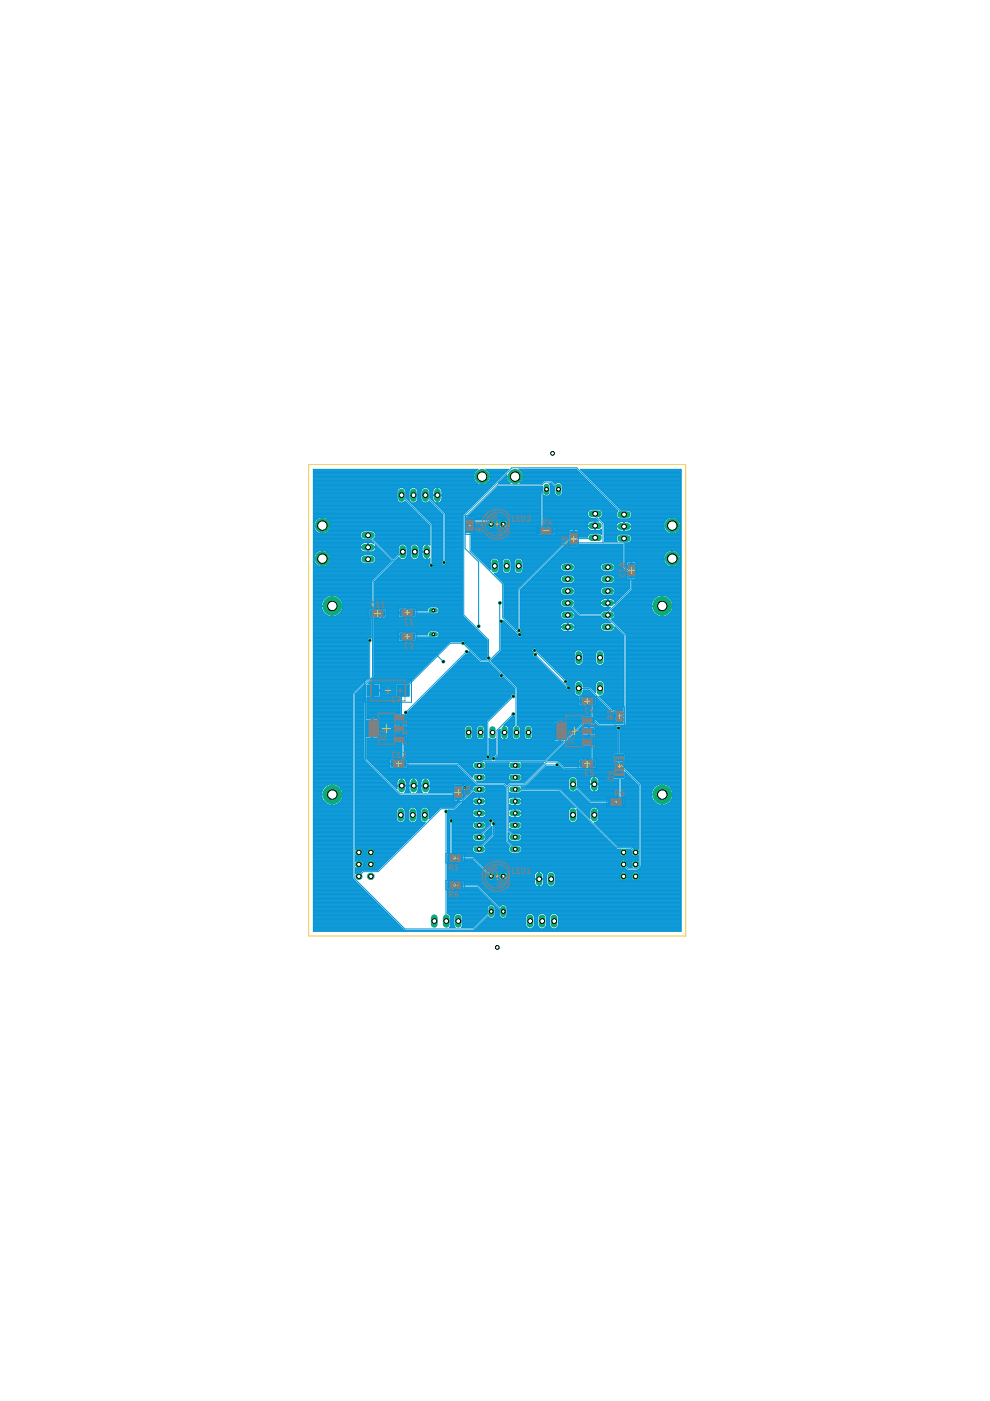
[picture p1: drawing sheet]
<svg xmlns="http://www.w3.org/2000/svg" width="210mm" height="297mm" viewBox="0 0 210 297" stroke-linecap="round" stroke-linejoin="round" font-family="sans-serif">
<g fill="#0696d7" stroke="#0696d7" stroke-width=".21">
<path d="M86.7 129.2h1.3v1.4h-1.3z"/>
<path d="M84.8 129.2h1.3v1.4h-1.3z"/>
<path d="M133.1 121.2h1.5v1.4h-1.5z"/>
<path d="M133.1 119.4h1.5v1.3h-1.5z"/>
<path d="M78.4 129.3h1.3v1.5h-1.3z"/>
<path d="M80.3 129.3h1.3v1.5h-1.3z"/>
<path d="M82.9 161.2h1.3v1.4h-1.3z"/>
<path d="M84.8 161.2h1.3v1.4h-1.3z"/>
<path d="M86.7 134.2h1.3v1.5h-1.3z"/>
<path d="M84.8 134.2h1.3v1.5h-1.3z"/>
<path d="M124.8 147.9h1.4v1.5h-1.4z"/>
<path d="M122.9 147.9h1.3v1.5h-1.3z"/>
<path d="M84.2 145.2h2.6v2.4h-2.6z"/>
<path d="M77.8 145.2h2.6v2.4h-2.6z"/>
<path d="M130.6 152.1h1.5v1.4h-1.5z"/>
<path d="M130.6 150.2h1.5v1.4h-1.5z"/>
<path d="M129 169.3h1.3v1.5h-1.3z"/>
<path d="M130.9 169.3h1.3v1.5h-1.3z"/>
<path d="M96.4 166.4h1.5v1.3h-1.5z"/>
<path d="M96.4 168.3h1.5v1.3h-1.5z"/>
<path d="M120.9 114.5h1.5v1.3h-1.5z"/>
<path d="M120.9 112.6h1.5v1.3h-1.5z"/>
<path d="M124.8 161.2h1.4v1.4h-1.4z"/>
<path d="M122.9 161.2h1.3v1.4h-1.3z"/>
<path d="M96.8 181.2h1.3v1.5h-1.3z"/>
<path d="M94.9 181.2h1.3v1.5h-1.3z"/>
<path d="M98.9 109.7h1.5v1.4h-1.5z"/>
<path d="M98.9 111.6h1.5v1.3h-1.5z"/>
<path d="M130.2 159.9h2.1v1.5h-2.1z"/>
<path d="M130.2 163.5h2.1v1.5h-2.1z"/>
<path d="M114.2 111.8h1.3v1.5h-1.3z"/>
<path d="M116.1 111.8h1.3v1.5h-1.3z"/>
<path d="M96.8 186.9h1.3v1.5h-1.3z"/>
<path d="M94.9 186.9h1.3v1.5h-1.3z"/>
<path d="M123.8 156.7h2.2v1.2h-2.2z"/>
<path d="M123.8 154.4h2.2v1.2h-2.2z"/>
<path d="M123.8 152.1h2.2v1.2h-2.2z"/>
<path d="M117.6 153.2h2.2v3.6h-2.2z"/>
<path d="M83.9 156.2h2.2v1.2h-2.2z"/>
<path d="M83.9 153.9h2.2v1.2h-2.2z"/>
<path d="M83.9 151.6h2.2v1.2h-2.2z"/>
<path d="M77.7 152.7h2.2v3.6h-2.2z"/>
</g>
<g fill="none" stroke="#0696d7" stroke-width=".21">
<path d="M66.4 99.9h34.4M66.4 99.8h34.5M66.4 99.7h34.6M66.4 99.6h34.8M101 99.7l-.3 .4M101.2 99.6l.1-.1h-34.9v98h78v-98h-21.4l8.7 8.7h1.5a.95 .95 0 0 1 .8 .9 .95 .95 0 0 1-.8 .9h-1.8a.95 .95 0 0 1-.7-.7 .95 .95 0 0 1 .3-1l-8.8-8.8h-12.2l.2 .1M101.2 99.6l-.2 .1M103.2 99.6l-.2-.1h4.8l-9.8 9.8v21.2l5.3 5.3M103.2 99.6l.2 .1M103.2 99.6h4.5M103.3 99.7h4.3M103.4 99.7l.3 .4"/>
<path d="M103.5 99.8h4M103.6 99.9h3.8M110.2 99.6l.2 .1M110.2 99.6h12.1M110.3 99.7h12.1M110.4 99.7l.3 .4M110.5 99.8h12M110.6 99.9h12M123.1 99.6h21.3M123.2 99.7h21.2M123.4 99.8h21M123.5 99.9h20.9"/>
<path d="M66.4 114.2h10.3M66.4 109.1h22.4M66.4 113.6h10M66.4 103.1h37.8M66.4 110.3h.6M66.4 111.3h.1M66.4 111.4h1.8M66.4 118.4h10M66.4 113.3h10M66.4 113.2h1.6M66.4 113.9h10.1M66.4 113.1h1.2"/>
<path d="M66.4 112.5h.5M66.4 111.5h24.7M66.4 115.1h10.5M66.4 120h1M66.4 119.1h.3M66.4 101.1h39.8M66.4 102.8h38.1M66.4 101.9h34.2M66.4 119.8h.8M66.4 104.9h17.8M66.4 103.3h26.2M66.4 106.7h19.9"/>
<path d="M66.4 116.7h1.6M66.4 118.5h10M66.4 116h13.6M66.4 112.6h.6M66.4 118.6h.1M66.4 111h.2M66.4 112h.2M66.4 111.8h.2M66.4 115.4h10.2M66.4 119.4h.4M66.4 119.7h.7M66.4 119.6h.6"/>
<path d="M66.4 119.5h.5M66.4 119.2h.3M66.4 119h.2M66.4 118.9h.2M66.4 118.7h.2M66.4 118.3h.1M66.4 118.2h.2M66.4 118h.2M66.4 117.9h.2M66.4 117.8h.3M66.4 117.7h.3M66.4 117.5h.4"/>
<path d="M66.4 117.4h.5M66.4 117.3h.6M66.4 117.2h.7M66.4 117.1h.8M66.4 116.9h1M66.4 116.8h1.2M66.4 116.6h10.1M66.4 116.5h10M66.4 116.3h10M66.4 116.2h9.9M66.4 116.1h11.6M66.4 115.9h9.9"/>
<path d="M66.4 115.7h10M66.4 115.6h10M66.4 115.5h10.1M66.4 115.3h10.3M66.4 115h12.7M66.4 114.9h12.6M66.4 114.8h12.4M66.4 114.7h12.3M66.4 114.5h12.2M66.4 114.4h10.7M66.4 114.3h10.4M66.4 114h10.1"/>
<path d="M66.4 113.8h10M66.4 113.7h10M66.4 113.5h10M66.4 113h1M66.4 112.8h.8M66.4 112.7h.7M66.4 112.4h.4M66.4 112.2h.3M66.4 112.1h.3M66.4 111.9h.2M66.4 111.6h.1M66.4 111.1h.2"/>
<path d="M66.4 110.9h.2M66.4 110.8h.3M66.4 110.7h.3M66.4 110.6h.4M66.4 110.4h.5M66.4 110.2h.7M66.4 110.1h.8M66.4 109.9h1M66.4 109.8h1.2M66.4 109.7h1.6M66.4 109.6h22.8M66.4 109.5h22.7"/>
<path d="M66.4 109.3h22.6M66.4 109.2h22.5M66.4 109h22.2M66.4 108.9h22.1M66.4 108.7h22M66.4 108.6h21.9M66.4 108.5h21.8M66.4 108.4h21.6M66.4 108.3h21.5M66.4 108.1h21.4M66.4 108h21.3M66.4 107.9h21.1"/>
<path d="M66.4 107.8h21M66.4 107.7h20.9M66.4 107.5h20.8M66.4 107.4h20.7M66.4 107.3h20.6M66.4 107.2h20.4M66.4 107.1h20.3M66.4 106.9h20.2M66.4 106.8h20.1M66.4 106.6h18.4M66.4 106.4h18.1M66.4 106.3h18"/>
<path d="M66.4 106.2h17.9M66.4 106.1h17.9M66.4 106h17.8M66.4 105.9h17.8M66.4 105.7h17.8M66.4 105.6h17.8M66.4 105.5h17.8M66.4 105.4h17.8M66.4 105.2h17.8M66.4 105.1h17.8M66.4 105h17.8M66.4 104.8h17.8"/>
<path d="M66.4 104.6h17.8M66.4 104.5h17.8M66.4 104.4h17.8M66.4 104.3h17.8M66.4 104.2h17.8M66.4 104h17.8M66.4 103.9h17.9M66.4 103.8h17.9M66.4 103.7h18M66.4 103.5h18.1M66.4 103.4h18.3M66.4 103.2h37.7"/>
<path d="M66.4 103h37.9M66.4 102.7h35.2M66.4 102.6h34.9M66.4 102.5h34.7M66.4 102.3h34.6M66.4 102.2h34.5M66.4 102.1h34.4M66.4 102h34.3M66.4 101.7h34.2M66.4 101.6h34.1M66.4 101.5h34.1M66.4 101.4h34.1"/>
<path d="M66.4 101.3h34M66.4 101h35.7M66.4 100.9h34M66.4 100.8h34M66.4 100.7h34.1M66.4 100.5h34.1M66.4 100.4h34.1M66.4 100.3h34.2M66.4 100.2h34.2M66.4 100.1h34.3M66.5 118.5l.1 .5M66.5 111.5l.1 .5"/>
<path d="M66.5 118.3v.1M66.6 110.9l-.1 .5h3.6l-.1-.5M66.6 119l.1 .2M66.6 117.9l-.1 .4M66.6 112l.1 .2M66.7 119.2a1.79 1.79 0 0 0 1.5 1M66.7 117.7l-.1 .2M66.7 112.2l.8 .9 .7 .1M66.7 110.7l-.1 .2M67 117.3l-.3 .4M68.2 116.7a1.79 1.79 0 0 1 1.7 1M68.2 116.7l-.7 .2-.5 .4"/>
<path d="M68.2 109.7h.1M68.2 109.7l-.7 .2-.8 .8M68.2 110.3h.2M68.2 111.3h.2M68.2 113.1h.2M68.2 112.5h.2M68.2 120h.2M68.2 119.1h.2M68.2 119.8h.2M68.2 109.7v3.5M68.2 116.7v3.5M68.2 112.6h.2"/>
<path d="M68.2 118.6h.2M68.2 111h.2M68.2 112h.2M68.2 111.8h.2M68.2 119.4h.2M68.2 119.7h.2M68.2 119.6h.2M68.2 119.5h.2M68.2 119.2h.2M68.2 119h.2M68.2 118.9h.2M68.2 118.7h.2"/>
<path d="M68.2 118.3h.2M68.2 118.2h.2M68.2 118h.2M68.2 117.9h.2M68.2 117.8h.2M68.2 117.7h.2M68.2 117.5h.2M68.2 117.4h.2M68.2 117.3h.2M68.2 117.2h.2M68.2 117.1h.2M68.2 116.9h.2"/>
<path d="M68.2 116.8h.2M68.2 113h.2M68.2 112.8h.2M68.2 112.7h.2M68.2 112.4h.2M68.2 112.2h.2M68.2 112.1h.2M68.2 111.9h.2M68.2 111.6h.2M68.2 111.1h.2M68.2 110.9h.2M68.2 110.8h.2"/>
<path d="M68.2 110.7h.2M68.2 110.6h.2M68.2 110.4h.2M68.2 110.2h.2M68.2 110.1h.2M68.2 109.9h.2M68.2 109.8h.2M68.2 109.7h.2M68.4 111.4h22.7M68.4 116.7v3.5M68.6 113.2h7.8M68.6 116.7h8"/>
<path d="M68.7 113.2h-.5M68.7 109.7h-.3v3.5M68.7 109.7l.8 .4 .4 .6M68.7 109.7h20.7M69 113.1h7.5M69 116.8h7.7M69 109.8h20.5M69.3 120h12.6M69.3 116.9h7.6M69.3 113h7.2M69.3 109.9h20.3M69.3 119.9l-1.1 .3"/>
<path d="M69.4 119.8h12.7M69.4 117.1h11.7M69.4 112.8h7.2M69.4 110.1h20.3M69.6 119.7h12.6M69.6 117.2h11.6M69.6 112.7h7.2M69.6 110.2h20.3M69.7 110.3h20.3M69.7 112.6h7.3M69.7 119.6h12.6M69.7 117.3h11.7"/>
<path d="M69.8 112.5h21.3M69.8 119.5h7.2M69.8 117.4h11.7M69.8 110.4h20.3M69.8 119.4h7M69.8 117.5h11.8M69.8 112.4h21.3M69.8 110.6h20.4M69.9 117.7l.1 .2M69.9 119.2l-.6 .7M69.9 110.7l.1 .2M69.9 112.2l-.4 .6-.8 .4"/>
<path d="M69.9 119.2h6.8M69.9 117.7h7.2M69.9 112.2h21.2M69.9 110.7h20.4M70 119.1h6.5M70 117.8h6.8M70 112.1h21.1M70 110.8h20.4M70 117.9l.1 .4M70 119l-.1 .2M70 112h21.1M70 112l-.1 .2"/>
<path d="M70 119h6.5M70 117.9h6.7M70 110.9h20.6M70 111h20.7M70 118.9h6.4M70 118h6.5M70 111.9h21.1M70.1 111.8h21M70.1 118.7h6.3M70.1 118.2h6.4M70.1 111.1h20.7M70.1 111.3h20.8"/>
<path d="M70.1 111.5l-.1 .5M70.1 118.3v.1M70.1 118.5l-.1 .5M70.1 118.6h6.3M70.1 118.3h6.3M70.1 111.6h21M76.3 116.1h3.4M76.3 116.1l.1 .2M76.3 116.1h.1M76.4 115.7l.3-.4a1.37 1.37 0 0 1 1.3-.2v1.9a1.37 1.37 0 0 1-1.3-.2l-.3-.5M76.4 115.7l-.1 .3M76.4 113.7l.4 .6"/>
<path d="M76.4 113.3v.4M76.4 118.4l.1 .7M76.5 113l-.1 .3M76.5 119.1l.6 .4h1.8l.4-.1M76.5 118l-.1 .4M76.8 114.3l.3 .1h1.4l.8 .8-1.2-.1v1.9h.9l.5-.3 .2-.4M76.8 117.8l.3-.2h1.8l.4 .2M76.8 117.8l-.3 .2M78 115.1h.1M78 116.7h.1M78 115.4h.1M78 116.9h.1"/>
<path d="M78 116.8h.1M78 116.6h.1M78 116.5h.1M78 116.3h.1M78 116.2h.1M78 115.9h.1M78 115.7h.1M78 115.6h.1M78 115.5h.1M78 115.3h.1M78 113.5l5.5 5.3M78.1 116.1h2.1"/>
<path d="M79 117.7h2.7M79 119.5h3.4M79 112.6h12.1M79.1 115.1h.1M79.1 116.9h1.9M79.2 114.3l4.2 4.2 1.1-1.1M79.3 112.7l-.4-.1h-1.8l-.6 .4M79.3 112.7l.2 .3M79.3 114.3h-.1M79.3 117.8l.2 .2M79.3 119.4h3.2M79.3 117.8h2.6"/>
<path d="M79.3 114.3h11.8M79.3 112.7h11.8M79.3 116.8h1.6M79.3 114.4h11.8M79.4 114.2h11.7M79.4 119.2h3.3M79.4 117.9h2.6M79.4 112.8h11.7M79.4 114.5h11.7M79.5 116.7h1.3M79.5 118h2.6M79.5 114h11.6"/>
<path d="M79.5 119.1h3.3M79.5 113l.2 .3M79.5 118l.2 .4M79.5 119.1l-.2 .3M79.5 113h11.6M79.5 116.6h1.1M79.6 113.9h11.5M79.6 113.1h11.5M79.6 119h3.3M79.6 118.2h2.6M79.6 114.7h11.5M79.6 118.3h2.7"/>
<path d="M79.6 113.8h11.5M79.6 113.2h11.5M79.6 118.9h3.3M79.6 116.5h.9M79.6 115.6h.1M79.7 113.6h11.4M79.7 118.4h2.7M79.7 113.3h11.4M79.7 118.5h2.9M79.7 115.7l-.2-.2 3.5 3.4M79.7 115.7v.3M79.7 113.3v.4"/>
<path d="M79.7 118.4l-.2 .7M79.7 113.7l-.4 .6M79.7 118.6h3M79.7 118.7h3.1M79.7 116.3h.7M79.7 115.7h.1M79.7 113.7h11.4M79.7 113.5h11.4M79.7 116.2h.6M79.7 115.9h.2M79.7 114.8h11.4M79.7 116.1h.1"/>
<path d="M79.7 116.1v.2M79.8 114.9h11.3M79.9 115h11.2M80.1 115.1h11M80.2 115.3h10.9M80.3 115.4h4.8M80.4 115.5h4.5M80.5 115.6h4.2M80.6 115.7h4M80.8 115.9h3.8M80.9 116h3.6M81 116.1h3.5"/>
<path d="M81.1 116.2h3.4M81.3 116.3h3.2M81.4 116.5h3.1M81.5 116.6h3M81.6 116.7h2.9M81.7 116.8h2.8M81.9 116.9h2.6M82 117.1h2.5M82.1 117.2h2.4M82.2 117.3h2.3M82.3 117.4h2.2M82.5 117.5h1.8"/>
<path d="M82.6 117.7h1.6M82.7 117.8h1.4M82.8 120h8.1M82.8 117.9h1.2M82.9 119.8h8M82.9 118h1M83 118.9l-4.2 4.2M83 119.7h7.9M83.1 118.2h.6M83.1 119.6h7.9M83.2 118.3h.4M83.3 119.5h7.8"/>
<path d="M83.3 118.4h.2M83.4 119.4h7.7M83.5 119.2h7.6M83.6 119.1h7.5M83.8 119h7.3M83.9 118.9h7.2M84 118.7h7.1M84.1 118.6h6M84.2 118.5h.7M84.3 106.2a.94 .94 0 0 0 1.6 0l5.2 5.3v4M84.3 103.8a.96 .96 0 0 1 1.6 0M84.3 103.8l-.1 .3v1.8l.1 .3"/>
<path d="M84.3 118.4h.5M84.5 116.1v1.3M84.5 118.3h.1M84.6 115.8l-.1 .3M84.9 115.5l-.3 .3M84.9 115.5l.3-.1 .7 .1M85.1 105l6.3 6.3v8.6M85.2 118.6l-.6-.4-5.2 5.1v5.8l.5 .1v1.7l-.1 .1M85.4 117l-6.3 6.2-.1 20.4-1.5 1.5v15.9l7.3 7.3h11.1l1.4-1.3h1.2M85.5 106.6h.7M85.5 103.4h1.8M85.6 115.4h2.1"/>
<path d="M85.7 106.4h.4M85.7 103.5h1.4M85.8 106.3h.2M85.8 103.7h1.2M85.9 118.5h1.5M85.9 115.5l.3 .3M85.9 103.8l.1 1.7 5.7 5.7v8.2l.2 .3v.4l-.2 .3M85.9 115.5h1.5M85.9 103.8h.9M86 103.9h.8M86 118.4h1.3M86 104h.7"/>
<path d="M86 104.9h.7M86 115.6h1.3M86 105.5h.7M86 105.4h.7M86 105.2h.7M86 105.1h.7M86 105h.7M86 104.8h.7M86 104.6h.7M86 104.5h.7M86 104.4h.7M86 104.3h.7"/>
<path d="M86 104.2h.7M86.1 105.6h.6M86.1 118.3h1.1M86.2 115.8l.1 .3M86.2 115.7h.9M86.2 118.2h.9M86.2 115.9h.9M86.2 105.7h.5M86.3 118h.8M86.3 116h.7M86.3 116.7h.7M86.3 116.1v1.8"/>
<path d="M86.3 117.9l-.1 .3-.6 .4M86.3 117.9h.7M86.3 117.8h.7M86.3 117.7h.7M86.3 117.5h.7M86.3 117.4h.7M86.3 117.3h.7M86.3 117.2h.7M86.3 117.1h.7M86.3 116.9h.7M86.3 116.8h.7M86.3 116.6h.7"/>
<path d="M86.3 116.5h.7M86.3 116.3h.7M86.3 116.2h.7M86.3 116.1h.7M86.4 105.9h.3M86.5 106h.3M86.6 106.1h.2M86.7 106.2h.1M86.8 106.3h.2M87 106.4h.1M87 116.1v1.8M87 117.9l.1 .3 .6 .4"/>
<path d="M87.1 106.6h.2M87.1 115.8l-.1 .3M87.2 106.7h4.2M87.3 106.8h4.3M87.4 115.5l.3-.1 .8 .1M87.4 115.5l-.3 .3M87.4 106.9h4.3M87.6 107.1h4.2M87.7 107.2h4.2M87.8 107.3h4.3M87.9 107.4h4.3M88 106.6h1.9"/>
<path d="M88 103.4h1.8M88.1 107.5h4.2M88.2 107.7h4.2M88.2 115.4h1.9M88.2 106.4h1.4M88.2 103.5h1.4M88.3 107.8h4.2M88.3 106.3h1.2M88.4 103.7h1.1M88.4 118.5h1.5M88.4 107.9h4.2M88.5 103.8a.96 .96 0 0 0-1-.4 .96 .96 0 0 0-.8 .7v1.8a.96 .96 0 0 0 .8 .7 .96 .96 0 0 0 1-.4"/>
<path d="M88.5 115.5l.2 .3M88.5 103.8l.1 .3v1.8l-.1 .3M88.5 115.5h1.4M88.5 106.2h.9M88.5 103.8h.9M88.5 106.1h.8M88.5 108h4.3M88.5 103.9h.8M88.6 118.4h1.2M88.6 106h.7M88.6 104h.7M88.6 104.9h.7"/>
<path d="M88.6 115.6h1.1M88.6 105.9h.7M88.6 105.7h.7M88.6 105.6h.7M88.6 105.5h.7M88.6 105.4h.7M88.6 105.2h.7M88.6 105.1h.7M88.6 105h.7M88.6 104.8h.7M88.6 104.6h.7M88.6 104.5h.7"/>
<path d="M88.6 104.4h.7M88.6 104.3h.7M88.6 104.2h.7M88.6 108.1h4.3M88.7 118.3h1M88.7 115.8l.2 .3M88.7 115.7h.9M88.8 118.2h.8M88.8 115.9h.8M88.8 108.3h4.2M88.8 118h.7M88.8 116h.7"/>
<path d="M88.9 116.7h.6M88.9 116.1v1.8M88.9 117.9l-.2 .3-.6 .4M88.9 117.9h.6M88.9 117.8h.6M88.9 117.7h.6M88.9 117.5h.6M88.9 117.4h.6M88.9 117.3h.6M88.9 117.2h.6M88.9 117.1h1.5M88.9 116.9h1.5"/>
<path d="M88.9 116.8h.6M88.9 116.6h.6M88.9 116.5h.6M88.9 116.3h.6M88.9 116.2h.6M88.9 116.1h.6M88.9 108.4h4.2M89 108.5h4.3M89.1 108.6h4.3M89.2 108.7h4.3M89.4 108.9h4.2M89.5 117.8v-.7h1.1v1.6"/>
<path d="M89.5 117.8l.1 .4M89.5 109h4.2M89.6 118.2l.6 .4M89.6 109.1h4.2M89.7 109.2h4.1M89.9 109.3h3.9M90 109.5h3.8M90.1 109.6h3.7M90.2 118.6l.2 .1M90.2 105l3.9 3.9v10.4M90.2 109.7h3.6M90.3 109.8h3.5"/>
<path d="M90.4 118.7h.1M90.4 115.3l-.6 .2-.3 .5M90.4 115.3h.1M90.4 118.4h.2M90.4 116.7h.2M90.4 118.5h.2M90.4 116h.2M90.4 118.6h.2M90.4 115.3v3.4M90.4 115.4h.2M90.4 118.3h.2M90.4 118.2h.2"/>
<path d="M90.4 118h.2M90.4 117.9h.2M90.4 117.8h.2M90.4 117.7h.2M90.4 117.5h.2M90.4 117.4h.2M90.4 117.3h.2M90.4 117.2h.2M90.4 116.8h.2M90.4 116.6h.2M90.4 116.5h.2M90.4 116.3h.2"/>
<path d="M90.4 116.2h.2M90.4 116.1h.2M90.4 115.9h.2M90.4 115.7h.2M90.4 115.6h.2M90.4 115.5h.2M90.4 109.9h3.4M90.5 106.6h.8M90.6 118.7l.5-.3v1l-.2 .3v.4l.3 .3M90.6 118.7h.1M90.6 115.3v1.6h-1.1v-.9M90.6 115.3h.1"/>
<path d="M90.6 115.3l.5 .2M90.6 110.1h3.2M90.6 103.4h1.6M90.7 110.2h3.1M90.8 106.4h.4M90.8 118.6h.3M90.8 103.5h1.3M90.8 110.3h3M90.8 115.4h.3M90.9 106.3h.2M90.9 103.7h1M90.9 110.4h2.9"/>
<path d="M91 103.8a.96 .96 0 0 0-1-.4 .96 .96 0 0 0-.7 .7v1.8a.96 .96 0 0 0 .7 .7 .96 .96 0 0 0 1-.4l2.8 2.9M91 103.8l.1 1.7 3.3 3.3v10.1l.3 .2v.4l-.4 .3M91 103.8h.9M91 118.5h.1M91.1 115.5h.1M91.1 110.6h2.7M91.1 103.9h.7M91.1 104h.7M91.1 104.9h11.3M91.1 105.5h.7M91.1 105.4h.7M91.1 105.2h.7"/>
<path d="M91.1 105.1h.7M91.1 105h1.5M91.1 104.8h.7M91.1 104.6h.7M91.1 104.5h.7M91.1 104.4h.7M91.1 104.3h.7M91.1 104.2h.7M91.2 110.7h2.6M91.2 105.6h.6M91.3 110.8h2.5M91.3 105.7h.5"/>
<path d="M91.4 110.9h2.4M91.5 105.9h.3M91.5 111h2.3M91.6 106h.2M91.7 111.1h2.1M91.7 106.1h.1M91.7 114.2h2.1M91.7 113.6h2.1M91.7 111.3h2.1M91.7 111.4h2.1M91.7 118.4h2.1M91.7 113.3h2.1"/>
<path d="M91.7 113.2h2.1M91.7 113.9h2.1M91.7 113.1h2.1M91.7 112.5h2.1M91.7 111.5h2.1M91.7 115.1h2.1M91.7 119.1h1.9M91.7 116.7h2.1M91.7 118.5h2.1M91.7 116h2.1M91.7 112.6h2.1M91.7 118.6h2.1"/>
<path d="M91.7 112h2.1M91.7 111.8h2.1M91.7 115.4h2.1M91.7 119.4h1.9M91.7 119.2h1.9M91.7 119h2M91.7 118.9h2.1M91.7 118.7h2.1M91.7 118.3h2.1M91.7 118.2h2.1M91.7 118h2.1M91.7 117.9h2.1"/>
<path d="M91.7 117.8h2.1M91.7 117.7h2.1M91.7 117.5h2.1M91.7 117.4h2.1M91.7 117.3h2.1M91.7 117.2h2.1M91.7 117.1h2.1M91.7 116.9h2.1M91.7 116.8h2.1M91.7 116.6h2.1M91.7 116.5h2.1M91.7 116.3h2.1"/>
<path d="M91.7 116.2h2.1M91.7 116.1h2.1M91.7 115.9h2.1M91.7 115.7h2.1M91.7 115.6h2.1M91.7 115.5h2.1M91.7 115.3h2.1M91.7 115h2.1M91.7 114.9h2.1M91.7 114.8h2.1M91.7 114.7h2.1M91.7 114.5h2.1"/>
<path d="M91.7 114.4h2.1M91.7 114.3h2.1M91.7 114h2.1M91.7 113.8h2.1M91.7 113.7h2.1M91.7 113.5h2.1M91.7 113h2.1M91.7 112.8h2.1M91.7 112.7h2.1M91.7 112.4h2.1M91.7 112.2h2.1M91.7 112.1h2.1"/>
<path d="M91.7 111.9h2.1M91.7 111.6h2.1M91.8 104.2v.7M91.8 119.5h1.8M91.8 106v-.9h1.9v.9M91.8 106l.2 .3M91.8 106.2h.1M91.9 119.6h1.8M91.9 106.3h.1M91.9 120h6.1M91.9 119.8h6.1M91.9 119.7h1.9"/>
<path d="M92 106.3l.3 .3M92 103.7l-.2 .5M92.1 106.4h.1M92.2 106.6h.1M92.3 106.6l.3 .1M92.3 106.7h8.3M92.4 106.8h8.1M92.5 106.9h7.9M92.6 103.3h.1M92.6 103.3v3.4M92.6 103.3h11.4M92.6 106.7h.1"/>
<path d="M92.6 103.3l-.6 .4M92.6 106.6h.2M92.6 106.4h.2M92.6 106.3h.2M92.6 106.2h.2M92.6 106.1h.2M92.6 106h.2M92.6 105.9h.2M92.6 105.7h.2M92.6 105.6h.2M92.6 105.5h.2M92.6 105.4h.2"/>
<path d="M92.6 105.2h.2M92.6 105.1h.2M92.6 104.8h.2M92.6 104.6h.2M92.6 104.5h.2M92.6 104.4h.2M92.6 104.3h.2M92.6 104.2h.2M92.6 104h.2M92.6 103.9h.2M92.6 103.8h.2M92.6 103.7h.2"/>
<path d="M92.6 103.5h.2M92.6 103.4h.2M92.7 107.1h7.5M92.8 107.2h7.3M92.8 105h9.5M92.9 107.3h7.1M93 107.4h6.9M93.1 107.5h6.7M93.2 106.6h7.5M93.2 103.4h10.6M93.3 107.7h6.3M93.4 106.4h7.4"/>
<path d="M93.4 107.8h6.1M93.4 103.5h10.3M93.5 103.7l-.7-.4v3.4l.4-.1M93.5 103.7l.2 .5M93.5 106.3l-.3 .3M93.5 107.9h5.9M93.5 106.3h7.5M93.5 103.7h10.1M93.6 106.2h7.5M93.6 103.8h9.9M93.6 108h5.7M93.6 106.1h7.6"/>
<path d="M93.6 103.9h9.8M93.7 106l-.2 .3M93.7 106h7.6M93.7 104h9.6M93.7 105.9h7.7M93.7 104.2h9.4M93.7 104.2v.7M93.7 105.7h7.9M93.7 105.6h8M93.7 105.5h8.1M93.7 105.4h8.2M93.7 105.2h8.3"/>
<path d="M93.7 105.1h8.5M93.7 104.8h8.8M93.7 104.6h8.9M93.7 104.5h9.1M93.7 104.4h9.2M93.7 104.3h9.3M93.7 108.1h5.4M93.8 109.1v9.8l-.2 .2v.4l.3 .3M93.9 108.3h5.1M94 108.4h4.9M94.1 108.5h4.7M94.2 108.6h4.5"/>
<path d="M94.3 108.7h4.3M94.4 114.2h3.6M94.4 109.1h3.8M94.4 113.6h3.6M94.4 110.3h3.6M94.4 111.3h3.6M94.4 111.4h3.6M94.4 118.4h3.6M94.4 113.3h3.6M94.4 113.2h3.6M94.4 113.9h3.6M94.4 113.1h3.6"/>
<path d="M94.4 112.5h3.6M94.4 111.5h3.6M94.4 115.1h3.6M94.4 116.7h3.6M94.4 118.5h3.6M94.4 116h3.6M94.4 112.6h3.6M94.4 118.6h3.6M94.4 111h3.6M94.4 112h3.6M94.4 111.8h3.6M94.4 115.4h3.6"/>
<path d="M94.4 118.7h3.6M94.4 118.3h3.6M94.4 118.2h3.6M94.4 118h3.6M94.4 117.9h3.6M94.4 117.8h3.6M94.4 117.7h3.6M94.4 117.5h3.6M94.4 117.4h3.6M94.4 117.3h3.6M94.4 117.2h3.6M94.4 117.1h3.6"/>
<path d="M94.4 116.9h3.6M94.4 116.8h3.6M94.4 116.6h3.6M94.4 116.5h3.6M94.4 116.3h3.6M94.4 116.2h3.6M94.4 116.1h3.6M94.4 115.9h3.6M94.4 115.7h3.6M94.4 115.6h3.6M94.4 115.5h3.6M94.4 115.3h3.6"/>
<path d="M94.4 115h3.6M94.4 114.9h3.6M94.4 114.8h3.6M94.4 114.7h3.6M94.4 114.5h3.6M94.4 114.4h3.6M94.4 114.3h3.6M94.4 114h3.6M94.4 113.8h3.6M94.4 113.7h3.6M94.4 113.5h3.6M94.4 113h3.6"/>
<path d="M94.4 112.8h3.6M94.4 112.7h3.6M94.4 112.4h3.6M94.4 112.2h3.6M94.4 112.1h3.6M94.4 111.9h3.6M94.4 111.6h3.6M94.4 111.1h3.6M94.4 110.9h3.6M94.4 110.8h3.6M94.4 110.7h3.6M94.4 110.6h3.6"/>
<path d="M94.4 110.4h3.6M94.4 110.2h3.6M94.4 110.1h3.6M94.4 109.9h3.6M94.4 109.8h3.6M94.4 109.7h3.6M94.4 109.6h3.6M94.4 109.5h3.6M94.4 109.3h3.6M94.4 109.2h3.7M94.4 109h3.9M94.4 108.9h4"/>
<path d="M94.4 119.7h3.6M94.4 118.9h3.6M94.6 119.6h3.4M94.6 119h3.4M94.7 119.1h3.3M94.7 119.4h3.3M94.7 119.5h3.3M94.7 119.2h3.3M99.3 109.5h15.4M99.4 109.3h15.3M99.5 109.2h15.2M99.6 109.1h15.1"/>
<path d="M99.7 110.4h3.7l.7 .7M99.7 112.3v4.6l6.9 6.9v7.2l3.6 3.6M99.8 109h14.9M99.9 108.9h14.8M100 114.2h20.4M100 113.6h16M100 113.3h14M100 113.2h14M100 113.9h20.6M100 115.1h19.4M100 116.7h17.9M100 116h18.6"/>
<path d="M100 115.4h19.2M100 116.6h18M100 116.5h18.1M100 116.3h18.2M100 116.2h18.4M100 116.1h18.5M100 115.9h18.7M100 115.7h18.8M100 115.6h19M100 115.5h19.1M100 115.3h19.3M100 115h19.6"/>
<path d="M100 114.9h19.7M100 114.8h19.8M100 114.7h19.9M100 114.5h20M100 114.4h20.2M100 114.3h20.3M100 114h20.5M100 113.8h20.6M100 113.7h20.6M100 113.5h14M100 108.7h14.7M100 116.8h17.8"/>
<path d="M100.1 108.6h14.6M100.1 116.9h17.5M100.2 108.5h14.5M100.3 117.1h17.2M100.4 108.4h14.3M100.4 117.2h17M100.4 101.1l.1 .3M100.5 101.4v.2M100.5 108.3h14.2M100.5 111.4l.1 .1M100.5 117.3h16.8M100.5 101.6l.4 .6"/>
<path d="M100.6 109.6h14.1M100.6 113.1h13.4M100.6 111.5h2.8M100.6 100.3l-.2 .7h1.7v1.8M100.6 108.1h14.1M100.6 111.5v1.5l-.1 .2h-.5v3.6l3.9 3.9v-1.6M100.6 111.1l-.1 .2M100.6 112.5h13.4M100.6 112.6h13.4M100.6 111h2.7M100.6 112h13.4M100.6 111.8h3"/>
<path d="M100.6 117.4h16.6M100.6 113h13.4M100.6 112.8h13.4M100.6 112.7h13.4M100.6 112.4h13.4M100.6 112.2h13.4M100.6 112.1h13.4M100.6 111.9h3.1M100.6 111.6h2.9M100.6 111.1h2.7M100.6 110.9h2.7M100.6 110.8h2.7"/>
<path d="M100.6 110.1h14.1M100.6 109.9h14.1M100.6 109.8h14.1M100.6 109.7h14.1M100.7 100.1l-.1 .2M100.7 108h14M100.8 117.5h16.2M100.8 107.9h13.9M100.9 102.2l.5 .5 .7 .1M100.9 117.7h16M101 107.8h13.7M101 117.8h15.8"/>
<path d="M101.1 107.7h13.6M101.1 117.9h15.6M101.2 107.5h13.5M101.2 118h15.3M101.3 107.4h13.4M101.3 118.2h15.1M101.5 107.3h13.2M101.5 118.3h14.8M101.6 107.2h13.1M101.6 118.4h3M101.7 107.1h13M101.7 118.5h2.6"/>
<path d="M101.8 106.9h12.9M101.8 118.6h2.4M101.9 106.8h12.8M102 118.7h2.1M102 106.7h12.7M102.1 118.9h1.9M102.1 101.9h.2M102.1 102.7h.2M102.1 102.6h.2M102.1 102.5h.2M102.1 102.3h.2M102.1 102.2h.2"/>
<path d="M102.1 102.1h.2M102.1 102h.2M102.1 101.7h.2M102.1 101.6h.2M102.1 101.5h.2M102.1 101.4h.2M102.1 101.3h.2M102.2 106.6h12.5M102.2 119h1.8M102.3 106.4h12.4M102.3 101h4M102.3 119.1h1.6"/>
<path d="M102.4 106.3h12.3M102.4 119.2h1.5M102.5 106.2h12.2M102.6 119.4h1.3M102.7 106.1h12M102.7 119.5h1.2M102.8 106h11.9M102.8 119.6h1.1M102.8 102.7h1.8M102.9 105.9h11.8M102.9 119.7h1M103 105.7h11.7"/>
<path d="M103 119.8h.9M103.1 102.6h1.6M103.1 105.6h11.6M103.2 120h.7M103.3 105.5h11.4M103.3 102.5h1.5M103.3 110.8l-2.7-.1v.4M103.3 110.8v.7l.5 .5h.7l.5-.5v-.7M103.3 111.3h-4.4v.1h4.4M103.4 105.4h11.3M103.4 102.3h1.5M103.5 105.2h11.2"/>
<path d="M103.5 102.2h1.6M103.6 110.2h11.1M103.6 105.1h11.1M103.6 102.1h1.6M103.7 100.1l.1 .2M103.7 100.1h3.5M103.7 110.3h2.6M103.7 102h1.6M103.7 105h11M103.7 100.2h3.4M103.8 101.9h1.6M103.8 100.3l.2 .6"/>
<path d="M103.8 100.3h3.2M103.8 101.7h1.7M103.9 104.9h10.8M103.9 100.4h3M103.9 101.6l-.4 .6M103.9 101.6h1.8M103.9 101.5h1.9M103.9 100.5h2.8M103.9 100.7h2.7M103.9 101.4v.2M103.9 101.4h2M103.9 100.8h2.6"/>
<path d="M104 100.9l-1.7 .1v1.8l.7-.1 .5-.5M104 101.1l-.1 .3M104 104.8h10.7M104 101.3h2M104 100.9h2.4M104.1 118.7l-.2 .4M104.1 118.7a.96 .96 0 0 1 1.6 0M104.1 104.6h10.6M104.2 104.5h10.6M104.3 104.4h10.6M104.5 104.3h10.5M104.5 110.3l.5 .5"/>
<path d="M104.6 111.9h1.6M104.6 104.2h10.4M104.6 110.4h1.5M104.7 111.8h1.4M104.7 104h10.3M104.7 110.6h1.3M104.8 111.6h1.1M104.8 103.9h10.2M104.9 110.7h1M104.9 111.5h.9M104.9 103.8h10.1M105 111.3h.8"/>
<path d="M105 111.4h.8M105 111h9.7M105 111.1h1.6M105 110.9h.8M105 110.8h.8M105.1 103.7h9.9M105.2 118.4h1.9M105.2 103.5h9.8M105.3 103.4h9.7M105.4 103.3h9.6M105.4 118.5h1.5M105.5 118.6h1.2"/>
<path d="M105.5 103.2h9.5M105.7 118.7l.1 .4M105.7 118.7h.9M105.7 102.5h2.4M105.7 118.9h.9M105.8 119h.7M105.8 110.8v.3M105.8 111.5v-.3h1.8v.3M105.8 110.8l.5-.5h.3v1.7M105.8 111.5l.5 .5M105.8 102.3h2.2M105.8 119.1v1.8"/>
<path d="M105.8 120h.7M105.8 119.1h.7M105.8 119.8h.7M105.8 119.4h.7M105.8 119.7h.7M105.8 119.6h.7M105.8 119.5h.7M105.8 119.2h.7M105.9 102.2h2M106 102.1h1.8M106.2 102h1.5M106.3 101.9h1.3"/>
<path d="M106.4 101.7h1.2M106.5 119.1v1.8M106.5 101.6h1M106.6 110.3h.2M106.6 111.3h.2M106.6 111.4h.2M106.6 111.5h.2M106.6 111.8h.2M106.6 111.9h.2M106.6 111.6h.2M106.6 110.9h.2M106.6 110.8h.2"/>
<path d="M106.6 110.7h.2M106.6 110.6h.2M106.6 110.4h.2M106.6 118.7a.96 .96 0 0 1 1.6 0M106.6 118.7l-.1 .4M106.6 101.5h.9M106.7 101.4h.7M106.8 111.1h7.9M106.9 101.3h.5M107.1 110.3h7.6M107.1 101h2M107.2 111.9h6.8"/>
<path d="M107.2 110.4h7.5M107.2 100.9h.2M107.3 111.8h6.7M107.3 110.6h7.4M107.4 100.8h.1M107.4 100.9l1.7 .1v.1h-2.1M107.4 101.1v.3M107.4 111.6h6.6M107.4 101.4l.1 .2M107.4 100.7v.2M107.5 100.7l-1.9 1.8h2.6l-.3-.3M107.5 100.7h-.1"/>
<path d="M107.5 110.7h7.2M107.5 101.6l.4 .6M107.5 111.5h7.2M107.6 111.3h7.1M107.6 111.4h7.1M107.6 110.8l-.6-.5h-.2v1.7M107.6 110.8v.3M107.6 111.5l-.6 .5M107.6 110.9h7.1M107.6 110.8h7.1M107.7 118.4h2M108 118.5h1.4"/>
<path d="M108.1 118.6h1.2M108.2 118.7l.2 .4M108.2 118.7h1M108.2 118.9h.9M108.3 119h.8M108.4 120h.6M108.4 119.1h.6M108.4 119.8h.6M108.4 119.1v1.8M108.4 119.4h.6M108.4 119.7h.6M108.4 119.6h.6"/>
<path d="M108.4 119.5h.6M108.4 119.2h.6M109 119.1v1.8M109.2 118.7a.96 .96 0 0 1 1.5 0M109.2 118.7l-.2 .4M109.3 101h14.4M110.2 118.4h6M110.3 102.5h4.6M110.4 102.3h4.6M110.5 118.5h5.6M110.5 102.2h4.6M110.6 118.6h5.4"/>
<path d="M110.6 102.1h4.6M110.7 100.1h12M110.7 100.1l.1 .2M110.7 102h4.6M110.7 118.7l.2 .4M110.7 118.7h5.1M110.7 100.2h12.2M110.8 101.9h13.7M110.8 100.3l.2 .7h-1.7v.1h14.5M110.8 118.9h4.9M110.8 100.3h12.2M110.8 101.7h13.6"/>
<path d="M110.8 119h4.8M110.8 100.4h12.3M110.9 101.6l-.4 .6M110.9 101.6h13.4M110.9 120h3.7M110.9 119.1h4.6M110.9 119.8h3.8M110.9 119.1v1.8M110.9 119.4h4.3M110.9 119.7h4M110.9 119.6h4.1M110.9 119.5h4.2"/>
<path d="M110.9 119.2h4.4M110.9 100.5h12.3M110.9 101.5h13.3M110.9 101.4v.2M110.9 101.4h13.2M110.9 100.7h12.4M111 101.3h13M111 100.9h12.6M111 100.8h12.5M111 101.1l-.1 .3M114.7 104.6v7l-.7 .1v1.7l.1 .1M115 104.2l-.3 .4"/>
<path d="M115 104.2v-1.1h-9.4l-6.4 6.4h1.3l.1 .7h2.9l.3 .1M115.3 109.1h9.2M115.3 110.3h11.4M115.3 111.3h9.2M115.3 111.5h11v1M115.3 102.1l-.5 .4h-4.6l.3-.3M115.3 106.7h14.1M115.3 111h9.3M115.3 111.1h9.2M115.3 110.9h9.4M115.3 110.8h9.5M115.3 110.7h9.6"/>
<path d="M115.3 110.6h9.8M115.3 110.4h11.5M115.3 110.2h11.3M115.3 110.1h11.1M115.3 109.9h11M115.3 109.8h9.9M115.3 109.7h9.6M115.3 109.6h9.5M115.3 109.5h9.4M115.3 109.3h9.3M115.3 109.2h9.3M115.3 109h9.2"/>
<path d="M115.3 108.9h9.2M115.3 108.7h9.2M115.3 108.6h9.3M115.3 108.5h9.4M115.3 108.4h9.4M115.3 108.3h9.5M115.3 108.1h9.6M115.3 108h9.9M115.3 107.9h15.3M115.3 107.8h15.2M115.3 107.7h15M115.3 107.5h14.9"/>
<path d="M115.3 107.4h14.8M115.3 107.3h14.7M115.3 107.2h14.6M115.3 107.1h14.4M115.3 106.9h14.3M115.3 106.8h14.2M115.3 106.6h13.9M115.3 106.4h13.8M115.3 106.3h13.7M115.3 106.2h13.6M115.3 106.1h13.5M115.3 106h13.4"/>
<path d="M115.3 105.9h13.2M115.3 105.7h13.1M115.3 105.6h13M115.3 105.5h12.9M115.3 105.4h12.8M115.3 105.2h12.6M115.3 105.1h.3M115.3 105h.1M115.4 101.9l-.1 .2M115.5 120h3.4M115.6 119.8h3.3M115.6 111.6h.2"/>
<path d="M115.7 113.5h.1M115.7 113.3h.1M115.7 113.2h.1M115.7 113.1h.1M115.7 112.5h4.9M115.7 112.6h.9M115.7 112h.1M115.7 111.8h.1M115.7 113h.1M115.7 112.8h.1M115.7 112.7h.1M115.7 112.4h.1"/>
<path d="M115.7 112.2h.1M115.7 112.1h.1M115.7 111.9h.1M115.7 119.7h3.3M115.8 113.3v-.7h1.9v.7M115.8 111.8v.7M115.8 119.6h3.3M115.9 103.7l-.9 1.1v7.7h-.2M116 119.5h3.3M116 111.5l-.2 .3M116.1 119.4h16M116.2 119.2h15.9"/>
<path d="M116.2 105.1h1.9M116.3 119.1h15.8M116.4 105h1.5M116.4 119h15.7M116.5 102.6h.4M116.5 104.9h1.3M116.6 118.9h15.5M116.6 102.7h.4M116.6 104.8h1.1M116.6 113.6h.2M116.6 113.3h.2M116.6 113.2h.2"/>
<path d="M116.6 113.1h.2M116.6 102.8h.5M116.6 111.5v2.1h-.6l-.2-.3M116.6 112h.2M116.6 111.8h.2M116.6 113.5h.2M116.6 113h.2M116.6 112.8h.2M116.6 112.7h.2M116.6 112.4h.2M116.6 112.2h.2M116.6 112.1h.2"/>
<path d="M116.6 111.9h.2M116.6 111.6h.2M116.6 104.6h1M116.7 118.7h15.4M116.7 104.5a.84 .84 0 0 1-1.4 .4v6.7l.4 .1v1.7l-.1 .1M116.7 103.1h.7M116.7 103.3h.9M116.7 104.5h.9M116.7 104.4h.9M116.7 104.3h.9M116.7 104.2h.9M116.7 104h.9"/>
<path d="M116.7 103.9h.9M116.7 103.8h.9M116.7 103.7h.9M116.7 103.5h.9M116.7 103.4h.9M116.7 103.2h.8M116.7 103h.5M116.8 112.6h3.8M116.8 118.6h15.3M116.8 111.5v2.1h.7M116.9 118.5h15.2M117 118.4h15.1"/>
<path d="M117 101.9l.8 .7M117.1 102h7.6M117.2 118.3h14.9M117.2 102.1h7.6M117.3 118.2h14.8M117.4 102.2h7.5M117.4 118h14.7M117.4 111.5l.2 .1M117.5 113.6h3.1M117.5 102.3h.6M117.5 117.9h14.6M117.5 113.5v.1"/>
<path d="M117.6 103.3l-.8-.8h-.4l.3 .5v1.5M117.6 104.5a.84 .84 0 0 0 .8 .7 .84 .84 0 0 0 .8-.7M117.6 103.3v1.2M117.6 111.6l.1 .9M117.6 111.6h6.9M117.6 102.5h.3M117.6 113.5h3M117.6 111.8h6.9M117.6 113.4l-.1 .1M117.6 117.8h14.5M117.7 113.2h7.3M117.7 113.1h2.9"/>
<path d="M117.7 112h6.9M117.7 113.3l-.1 .1M117.7 113h2.9M117.7 112.8h2.9M117.7 112.7h2.9M117.7 112.4h3.1M117.7 112.2h7.1M117.7 112.1h7M117.7 111.9h6.9M117.7 102.6h.1M117.8 102.6a.83 .83 0 0 1 .8-.3 .83 .83 0 0 1 .6 .7v1.5M117.8 117.7h14.3"/>
<path d="M117.9 117.5h14.2M118 117.4h14.1M118.1 117.3h14M118.2 117.2h13.9M118.4 117.1h13.7M118.4 103.7l-1.5-1.5h-1.3l-.6 .6h-9.5l-6.9 6.9v6.6l2.9 2.8v13.7M118.5 116.9h13.6M118.6 116.8h13.5M118.7 102.3h6.3M118.7 116.7h13.4M118.7 105.1h9.1M118.9 116.6h13.2"/>
<path d="M118.9 102.5h6.3M118.9 105h8.8M119 116.5h13.1M119 119.7l-.2 .4M119 102.6h6.3M119.1 104.9h8.5M119.1 116.3h13M119.1 102.7h6.3M119.1 104.8h8.3M119.2 102.8h6.3M119.2 104.6h8.1M119.2 116.2h12.9"/>
<path d="M119.2 103.1h6.6M119.2 103.3h6.8M119.2 104.5h8M119.2 104.4h7.9M119.2 104.3h7.8M119.2 104.2h7.7M119.2 104h7.5M119.2 103.9h7.4M119.2 103.8h7.3M119.2 103.7h7.2M119.2 103.5h7M119.2 103.4h6.9"/>
<path d="M119.2 103.2h6.7M119.2 103h6.4M119.3 116.1h12.8M119.4 116h1.3M119.5 119.4l-.5 .3M119.6 115.9h1.1M119.7 115.7h1M119.8 115.6h.9M119.9 115.5h.8M120.1 115.4h.6M120.2 115.3h.5M120.3 115.1h.4"/>
<path d="M120.4 115h.3M120.5 114.9h.2M120.6 114l-10.9 10.9M120.6 114h.1M120.6 112.6v.6M120.6 113.3v.7M120.6 112.5v.1M120.6 114.8h.1M120.7 114.8v1.1l.1 .1h1.7l.1-.6h9.5v5.1l.8 .8v1.4l.6 .1v1.9l-3.2 3.3h-3M120.7 114.8l-10.4 10.3v8.1l.2 .3M120.8 112.4l.8-.1v1h-3.9M120.8 112.4l-.2 .1"/>
<path d="M121.2 119.4l.6 .3M121.5 119.5h6.3M121.6 113.1h.1M121.6 112.5h.1M121.6 112.6h.1M121.6 113h.1M121.6 112.8h.1M121.6 112.7h.1M121.6 112.4h.1M121.6 119.6h6M121.8 119.7h5.7M121.8 119.7l.1 .4"/>
<path d="M121.8 119.8h5.6M121.9 120h5.5M122.5 112.4l-.8-.1v1h3.1M122.5 112.4l.1 .1M122.5 112.4h2.5M122.6 116h9.5M122.6 115.9h9.5M122.6 115.7h9.5M122.6 115.6h9.5M122.6 115.5h9.5M122.6 112.5l.1 .1M122.6 112.5h5"/>
<path d="M122.7 113.6h2M122.7 112.6v.6M122.7 113.1h4.9M122.7 112.6h4.9M122.7 113.8h1.8M122.7 113.7h1.9M122.7 113.5h2M122.7 113h4.9M122.7 112.8h4.9M122.7 112.7h4.9M123.6 100.1h20.8M123.7 100.2h20.7"/>
<path d="M123.8 100.3h20.6M124 100.4h20.4M124.1 100.5h20.3M124.2 100.7h20.2M124.3 100.8h20.1M124.4 100.9h20M124.5 111.4a1.03 1.03 0 0 1 .9-.9h.7v2M124.5 111.5v.3M124.5 111.8l.2 .3M124.6 101h19.8M124.7 109.5l.2 .2M124.7 101.1h19.7"/>
<path d="M124.7 112.1l.1 .1M124.8 101.3h19.6M124.8 112.2l.6 .3M124.9 101.4h19.5M124.9 109.7l.4 .2h1l.6 .6h-.6v.9h-11M124.9 108.1a.97 .97 0 0 0-.2 1.4M124.9 108.1l.4-.1h1.8l.3 .1M125 101.5h19.4M125.2 101.6h19.2M125.3 113.1a.86 .86 0 0 0-.8 .8h-1.8v-.6M125.3 101.7h19.1M125.4 101.9h19"/>
<path d="M125.5 102h18.9M125.6 102.1h18.8M125.8 102.2h18.6M125.9 102.3h18.5M126 102.5h18.4M126.1 111.3h.2M126.1 111h.2M126.1 112h.2M126.1 111.8h.2M126.1 112.4h.2M126.1 112.2h.2M126.1 112.1h.2"/>
<path d="M126.1 111.9h.2M126.1 111.6h.2M126.1 111.1h.2M126.1 110.9h.2M126.1 110.8h.2M126.1 110.7h.2M126.1 110.6h.2M126.1 102.6h18.3M126.2 114l-.3 .2h-5.1l-10.8 10.8v8.7M126.2 108.9v.5l1.6 1.6v4.1M126.2 102.7h18.2M126.4 102.8h18"/>
<path d="M126.5 103h17.9M126.6 103.1h17.8M126.7 103.2h17.7M126.9 103.3h17.5M127 103.4h17.4M127.1 113.1l.5 .2M127.1 103.5h17.3M127.1 108h3.6M127.2 109.8h3.8M127.2 109.9h4M127.2 103.7h17.2M127.3 110.1h14.1"/>
<path d="M127.3 112.4h.3M127.3 103.8h17.1M127.4 113.2h.2M127.4 108.1h3.4M127.4 108.1a.94 .94 0 0 1 .3 1.4M127.4 109.7l-.3 .2 1.1 1M127.4 110.2h13.9M127.4 109.7h3.5M127.4 103.9h17M127.5 112.2l.1 1.1M127.5 112.2l-.5 .3M127.5 112.2h.1"/>
<path d="M127.5 113.3h.1M127.5 108.3h3.4M127.6 110.3h13.5M127.6 109.6h3.2M127.6 104h16.8M127.7 110.4h13.4M127.7 108.4h3.3M127.7 109.5l-.3 .2M127.7 109.5h3M127.7 104.2h16.7M127.7 109.3h3M127.7 108.5h3.2"/>
<path d="M127.8 108.6h3M127.8 110.6h13.2M127.8 109.2h2.9M127.8 104.3h16.6M127.8 109.1h2.9M127.8 109h2.9M127.8 108.9h2.9M127.8 108.7h2.9M127.9 110.7h3.5M127.9 104.4h16.5M128 119.4l-.6 .3-.1 .4M128 110.8h3.1"/>
<path d="M128.1 104.5h16.3M128.1 110.9h2.8M128.2 114.2h2.5M128.2 113.6h2.7M128.2 111.3h2.5M128.2 111.4h2.4M128.2 113.3h3M128.2 113.2h14M128.2 113.9h2.5M128.2 113.1h13.6M128.2 112.5h2.9M128.2 111.5h16.2"/>
<path d="M128.2 110.9v3.9h2.7l-.2-.4M128.2 112.6h3.2M128.2 111h2.6M128.2 112h2.5M128.2 111.8h12.6M128.2 114.8h2.7M128.2 114.7h2.6M128.2 114.5h2.5M128.2 114.4h2.5M128.2 114.3h2.5M128.2 114h2.5M128.2 113.8h2.5"/>
<path d="M128.2 113.7h2.6M128.2 113.5h2.8M128.2 113h13.4M128.2 112.8h13.2M128.2 112.7h13.1M128.2 112.4h2.7M128.2 112.2h2.6M128.2 112.1h2.5M128.2 111.9h2.4M128.2 111.6h4M128.2 111.1h2.5M128.2 104.6h16.2"/>
<path d="M128.3 104.8h16.1M128.4 104.9h16M128.5 105h15.9M128.7 105.1h15.7M128.8 105.2h15.6M128.9 105.4h15.5M129 105.5h15.4M129.1 105.6h15.3M129.3 105.7h15.1M129.4 105.9h15M129.5 106h14.9M129.6 106.1h14.8"/>
<path d="M129.7 119.4l.6 .3M129.8 106.2h14.6M129.9 106.3h14.5M129.9 119.5h2.2M130 106.4h14.4M130.1 119.6h2M130.1 106.6h14.3M130.2 106.7h14.2M130.2 119.7h1.9M130.3 119.7l.1 .4M130.3 119.8h1.8M130.3 120h1.8"/>
<path d="M130.3 106.8h14.1M130.5 106.9h13.9M130.6 107.1h13.8M130.6 111.7l.1 .4M130.6 111.5h.1M130.6 111.7h.1M130.7 107.2h13.7M130.7 111.2l.6-.5 .9-.1v2M130.7 112.1l.1 .2M130.7 111.2l-.1 .3M130.8 112.3l.7 .3h1.8l.5-.3M130.8 107.3h13.6"/>
<path d="M131 107.4h13.4M131.1 107.5h13.3M131.2 107.7h13.2M131.3 107.8h13.1M131.4 113.2a.92 .92 0 0 0-.7 1.2M131.4 107.9h13M131.6 108h12.8M131.7 108.1h12.7M132.2 111.3h.2M132.2 111.4h.2M132.2 112.5h.2M132.2 111h.2"/>
<path d="M132.2 112h.2M132.2 112.4h.2M132.2 112.2h.2M132.2 112.1h.2M132.2 111.9h.2M132.2 111.1h.2M132.2 110.9h.2M132.2 110.8h.2M132.2 110.7h.2M132.3 109.1l-10-9.9h-13.8l-10.2 10.2v21l5.3 5.2v3.9M132.3 114.2l.1 6.1 1.5 1.6v2.9l-5 5v.6M132.4 115.1l-10.8 .1"/>
<path d="M132.4 111.6h8.3M132.7 118.4h11.7M132.7 120h8.9M132.7 119.1h.3M132.7 119.8h.1M132.7 116.7h9.5M132.7 118.5h11.7M132.7 116h11.7M132.7 118.6h8M132.7 115.4h11.7M132.7 119.4h.1M132.7 119.7h.1"/>
<path d="M132.7 119.6h.1M132.7 119.5h.1M132.7 119.2h.2M132.7 119h8.1M132.7 118.9h8.1M132.7 118.7h8.1M132.7 118.3h8M132.7 118.2h8.1M132.7 118h8.1M132.7 117.9h8.1M132.7 117.8h8.2M132.7 117.7h8.2"/>
<path d="M132.7 117.5h8.3M132.7 117.4h8.4M132.7 117.3h8.4M132.7 117.2h8.6M132.7 117.1h8.7M132.7 116.9h8.9M132.7 116.8h9.1M132.7 116.6h11.7M132.7 116.5h11.7M132.7 116.3h11.7M132.7 116.2h11.7M132.7 116.1h11.7"/>
<path d="M132.7 115.9h11.7M132.7 115.7h11.7M132.7 115.6h11.7M132.7 115.5h11.7M132.7 115.3h11.7M132.9 119.2l-.1 .7M133 119.1l-.1 .1M133 119.1h1.7M133.2 113.2a.96 .96 0 0 1 .7 1.2M133.2 112.6h7.9M133.2 110.7h7.7M133.4 113.3h11"/>
<path d="M133.4 109.9h8.2M133.4 115h11M133.4 108.3h11M133.5 112.5h7.6M133.5 110.8h7.4M133.6 109.8h8.2M133.6 114.9h10.8M133.6 113.5h10.8M133.6 108.4h10.8M133.7 112.4h7.3M133.7 110.9h7.1M133.7 113.6h10.7"/>
<path d="M133.7 109.7h8.5M133.7 114.8h10.7M133.7 108.5h10.7M133.8 112.2h7.1M133.8 119.1v1.8M133.8 119.8h.1M133.8 111h7M133.8 119.4h.1M133.8 119.7h.1M133.8 119.6h.1M133.8 119.5h.1M133.8 119.2h.1"/>
<path d="M133.8 114.7h10.6M133.8 113.7h10.6M133.8 109.6h10.6M133.8 108.6h10.6M133.9 114.5h10.5M133.9 113.8h10.5M133.9 112.1h7M133.9 111.1h6.9M133.9 109.5h10.5M133.9 108.7h10.5M133.9 109.3h10.5M133.9 111.3h6.8"/>
<path d="M133.9 113.9h10.5M133.9 112h6.9M133.9 114.4h10.5M133.9 108.9h10.5M133.9 114.2h10.5M133.9 109.1h10.5M133.9 119.1v1.8M133.9 114.4l-.4 .6-.3 .1M133.9 114.3h10.5M133.9 114h10.5M133.9 109.2h10.5M133.9 109h10.5"/>
<path d="M134 111.4h8.4M134 111.9h6.8M134 111.5h.1M134 111.7h.1M134 111.5l-.2-.5-.3-.2-1.1-.2v2M134 111.7l-.2 .6M134.7 119.1l.2 .2v.6M134.7 119.1h6.2M134.9 119.2h6M134.9 119.8h6.5M134.9 119.4h6.1M134.9 119.7h6.4"/>
<path d="M134.9 119.6h6.2M134.9 119.5h6.2M140.7 111.5l.1 .5M140.7 118.3v.1M140.7 118.5l.1 .5M140.8 112l.1 .2M140.8 119l.1 .2M140.8 117.9l-.1 .4M140.9 112.2a1.8 1.8 0 0 0 3.2 0M140.9 119.2a1.78 1.78 0 0 0 1.6 1 1.78 1.78 0 0 0 1.6-1M140.9 110.7l-.1 .2M140.9 117.7l-.1 .2"/>
<path d="M141.2 117.3a1.77 1.77 0 0 1 2.6 0M141.2 117.3l-.3 .4M142.2 109.7h.2v3.5M142.2 109.7l-.9 .4-.4 .6M142.4 110.3h.2M142.4 111.3h.2M142.4 113.1h.2M142.4 112.5h.2M142.4 120h.2M142.4 119.1h.2M142.4 119.8h.2M142.4 116.7v3.5"/>
<path d="M142.4 112.6h.2M142.4 118.6h.2M142.4 111h.2M142.4 112h.2M142.4 111.8h.2M142.4 119.4h.2M142.4 119.7h.2M142.4 119.6h.2M142.4 119.5h.2M142.4 119.2h.2M142.4 119h.2M142.4 118.9h.2"/>
<path d="M142.4 118.7h.2M142.4 118.3h.2M142.4 118.2h.2M142.4 118h.2M142.4 117.9h.2M142.4 117.8h.2M142.4 117.7h.2M142.4 117.5h.2M142.4 117.4h.2M142.4 117.3h.2M142.4 117.2h.2M142.4 117.1h.2"/>
<path d="M142.4 116.9h.2M142.4 116.8h.2M142.4 113h.2M142.4 112.8h.2M142.4 112.7h.2M142.4 112.4h.2M142.4 112.2h.2M142.4 112.1h.2M142.4 111.9h.2M142.4 111.6h.2M142.4 111.1h.2M142.4 110.9h.2"/>
<path d="M142.4 110.8h.2M142.4 110.7h.2M142.4 110.6h.2M142.4 110.4h.2M142.4 110.2h.2M142.4 110.1h.2M142.4 109.9h.2M142.4 109.8h.2M142.4 109.7h.2M142.6 111.4h1.8M142.6 116.7v3.5M142.8 113.2h1.6"/>
<path d="M142.8 116.7h1.6M142.9 109.7h-.3v3.5M142.9 109.7l.8 .4 .4 .6M142.9 109.7h1.5M143.2 113.1h1.2M143.2 116.8h1.2M143.2 109.8h1.2M143.4 120h1M143.4 116.9h1M143.4 113h1M143.4 109.9h1M143.6 119.8h.8"/>
<path d="M143.6 117.1h.8M143.6 112.8h.8M143.6 110.1h.8M143.7 119.7h.7M143.7 117.2h.7M143.7 112.7h.7M143.7 110.2h.7M143.8 117.3l.3 .4M143.9 110.3h.5M143.9 112.6h.5M143.9 119.6h.5M143.9 117.3h.5"/>
<path d="M144 112.5h.4M144 119.5h.4M144 117.4h.4M144 110.4h.4M144 119.4h.4M144 117.5h.4M144 112.4h.4M144 110.6h.4M144.1 110.7l.2 .7h-3.6l.1-.5M144.1 117.7l.1 .2M144.1 119.2h.3M144.1 117.7h.3"/>
<path d="M144.1 112.2h.3M144.1 110.7h.3M144.1 119.1h.3M144.1 117.8h.3M144.1 112.1h.3M144.1 110.8h.3M144.2 112l-.1 .2M144.2 112h.2M144.2 117.9l.1 .4M144.2 117.9h.2M144.2 119h.2M144.2 110.9h.2"/>
<path d="M144.2 111h.2M144.2 118.9h.2M144.2 118h.2M144.2 111.9h.2M144.3 111.8h.1M144.3 118.7h.1M144.3 118.2h.1M144.3 111.1h.1M144.3 111.3h.1M144.3 111.5l-.1 .5M144.3 118.3v.1M144.3 118.5l-.2 .7"/>
<path d="M144.3 118.6h.1M144.3 118.3h.1M144.3 111.6h.1M144.4 115.1h-11.7v5.1M66.4 134.9h12.3M66.4 129.8h2.2M66.4 121.6h13.8M66.4 120.1h1.2M66.4 120.9h14.6M66.4 121h14.5M66.4 129.5h2M66.4 131.3h12.3"/>
<path d="M66.4 135.9h11.5M66.4 139.8h11.7M66.4 126.2h3.8M66.4 120.2h1.6M66.4 135.3h12.3M66.4 131h12.3v4.3h-.1M66.4 133.7h12.3M66.4 134.6h12.3M66.4 130.1h2.4M66.4 128.9h1.8M66.4 130h2.3M66.4 130.9h11.8"/>
<path d="M66.4 129h1.8M66.4 133.9h12.3M66.4 136h11.5M66.4 120.4h15M66.4 133.8h12.3M66.4 132h12.3M66.4 130.7h3.5M66.4 128.8h1.8M66.4 127.8h1.9M66.4 127h2.3M66.4 132.2h12.3M66.4 137.3h11.7"/>
<path d="M66.4 133h12.3M66.4 132.9h12.3M66.4 137.8h11.7M66.4 140h11.7M66.4 139.7h11.7M66.4 139.6h11.7M66.4 139.5h11.7M66.4 139.4h11.7M66.4 139.3h11.7M66.4 139.1h11.7M66.4 139h11.7M66.4 138.9h11.7"/>
<path d="M66.4 138.8h11.7M66.4 138.6h11.7M66.4 138.5h11.7M66.4 138.4h11.7M66.4 138.3h11.7M66.4 138.2h11.7M66.4 138h11.7M66.4 137.9h11.7M66.4 137.7h11.7M66.4 137.6h11.7M66.4 137.4h11.7M66.4 137.2h11.7"/>
<path d="M66.4 137.1h11.7M66.4 137h11.7M66.4 136.8h11.7M66.4 136.7h11.7M66.4 136.6h11.7M66.4 136.5h11.7M66.4 136.4h11.7M66.4 136.2h11.7M66.4 136.1h11.6M66.4 135.8h11.5M66.4 135.6h11.5M66.4 135.5h11.5"/>
<path d="M66.4 135.4h11.6M66.4 135.1h12.3M66.4 135h12.3M66.4 134.8h12.3M66.4 134.7h12.3M66.4 134.4h12.3M66.4 134.3h12.3M66.4 134.2h12.3M66.4 134.1h12.3M66.4 133.6h12.3M66.4 133.5h12.3M66.4 133.3h12.3"/>
<path d="M66.4 133.2h12.3M66.4 133.1h12.3M66.4 132.7h12.3M66.4 132.6h12.3M66.4 132.5h12.3M66.4 132.4h12.3M66.4 132.1h12.3M66.4 131.9h12.3M66.4 131.8h12.3M66.4 131.7h12.3M66.4 131.5h12.3M66.4 131.4h12.3"/>
<path d="M66.4 131.2h12.3M66.4 130.8h11.8M66.4 130.6h3.1M66.4 130.5h2.9M66.4 130.3h2.7M66.4 130.2h2.5M66.4 129.7h2.1M66.4 129.6h2.1M66.4 129.4h1.9M66.4 129.2h1.9M66.4 129.1h1.8M66.4 128.6h1.8"/>
<path d="M66.4 128.5h4M66.4 128.4h1.8M66.4 128.3h1.8M66.4 128.2h1.8M66.4 128h1.8M66.4 127.9h1.8M66.4 127.7h1.9M66.4 127.6h2M66.4 127.4h2M66.4 127.3h2.1M66.4 127.2h2.2M66.4 127.1h2.2"/>
<path d="M66.4 126.8h2.5M66.4 126.7h2.6M66.4 126.6h2.8M66.4 126.5h3M66.4 126.3h3.3M66.4 126.1h12.4M66.4 126h12.4M66.4 125.9h12.4M66.4 125.8h12.4M66.4 125.6h12.4M66.4 125.5h12.4M66.4 125.4h12.4"/>
<path d="M66.4 125.3h12.4M66.4 125.1h12.4M66.4 125h12.4M66.4 124.9h12.4M66.4 124.8h12.4M66.4 124.7h12.4M66.4 124.5h12.4M66.4 124.4h12.4M66.4 124.3h12.4M66.4 124.2h12.4M66.4 124.1h12.4M66.4 123.9h12.4"/>
<path d="M66.4 123.8h12.4M66.4 123.7h12.4M66.4 123.6h12.4M66.4 123.4h12.4M66.4 123.3h12.4M66.4 123.2h12.4M66.4 123.1h12.4M66.4 123h12.5M66.4 122.9h12.6M66.4 122.7h12.8M66.4 122.6h12.9M66.4 122.5h13"/>
<path d="M66.4 122.4h13.1M66.4 122.2h13.3M66.4 122.1h13.4M66.4 122h13.5M66.4 121.9h13.6M66.4 121.8h13.7M66.4 121.5h14M66.4 121.4h14.1M66.4 121.3h14.2M66.4 121.2h14.3M66.4 120.8h14.7M66.4 120.7h14.8"/>
<path d="M66.4 120.6h14.9M66.4 120.3h15.2M68.2 128.6h4.5M68.2 128.6v.3M68.2 128.9l.1 .3M68.2 128v.4h4.5v-.4M68.2 120.1h.2M68.3 129.2l.1 .3M68.4 129.5l.5 .7M68.5 127.2l-.3 .8M68.6 120.2h13.1M69 120.1h12.8"/>
<path d="M69.2 126.6l-.7 .6M69.2 126.6a2.28 2.28 0 0 1 2.5 0M70.4 129.8h.1M70.4 129.5h.1M70.4 126.2v4.6l-1-.3-.5-.3M70.4 130.1h.1M70.4 128.9h.1M70.4 130h.1M70.4 129h.1M70.4 130.7h.1M70.4 128.8h.1M70.4 127.8h.1"/>
<path d="M70.4 127h.1M70.4 130.6h.1M70.4 130.5h.1M70.4 130.3h.1M70.4 130.2h.1M70.4 129.7h.1M70.4 129.6h.1M70.4 129.4h.1M70.4 129.2h.1M70.4 129.1h.1M70.4 128.6h.1M70.4 128.4h.1"/>
<path d="M70.4 128.3h.1M70.4 128.2h.1M70.4 128h.1M70.4 127.9h.1M70.4 127.7h.1M70.4 127.6h.1M70.4 127.4h.1M70.4 127.3h.1M70.4 127.2h.1M70.4 127.1h.1M70.4 126.8h.1M70.4 126.7h.1"/>
<path d="M70.4 126.6h.1M70.4 126.5h.1M70.4 126.3h.1M70.5 126.2v4.6l.9-.3 .5-.3M70.5 128.5h8.3M70.7 126.2h8.1M71 130.7h7.2M71.2 126.3h7.6M71.4 130.6h6.8M71.5 126.5h7.3M71.6 130.5h6.6M71.7 126.6h7.1"/>
<path d="M71.7 126.6l.6 .6 .4 .8M71.8 130.3h6.4M71.9 126.7h6.9M71.9 130.2h6.3M72 126.8h6.8M72.1 130.1h6.1M72.1 127h6.7M72.2 130h6M72.2 127.1h6.6M72.3 129.8h5.9M72.3 127.2h6.5M72.3 129.7h5.9"/>
<path d="M72.4 127.3h6.4M72.4 129.6h5.8M72.5 127.4h6.3M72.5 129.5h5.7M72.5 129.5l-.6 .7M72.5 127.6h6.3M72.5 129.4h5.7M72.6 127.7h6.2M72.6 129.2h5.6M72.6 127.8h6.2M72.6 129.1h5.7M72.6 129h6.2"/>
<path d="M72.6 127.9h6.2M72.7 128.9l-.2 .6M72.7 128h6.1M72.7 128.9h6.1M72.7 128.8h6.1M72.7 128.2h6.1M72.7 128.6v.3M72.7 128.6h6.1M72.7 128.4h6.1M72.7 128.3h6.1M77.9 136l.2 .2M78.1 136.2v7.4"/>
<path d="M78.2 135.3l-.3 .3v.4M78.4 135.8v7.9l-3.3 3.3v39.2l10.8 10.8h14.5l3.7-3.7M78.8 123.1v6l-.6 .1v1.7l.1 .1M79.3 134.9h7.1M79.3 131.3h19.5M79.3 135.9h5.2M79.3 139.8h12.3M79.3 135.3h5.2M79.3 133.7h21.9M79.3 134.6h5.2M79.3 133.9h11.5M79.3 136h6.9"/>
<path d="M79.3 133.8h11.7M79.3 132h20.2M79.3 132.2h20.5M79.3 137.3h14.8M79.3 133h21.2M79.3 132.9h21.1M79.3 137.8h14.3M79.3 140h12.2M79.3 139.7h12.4M79.3 139.6h12.5M79.3 139.5h12.6M79.3 139.4h12.8"/>
<path d="M79.3 139.3h12.9M79.3 139.1h13M79.3 139h13.1M79.3 138.9h13.2M79.3 138.8h13.4M79.3 138.6h13.5M79.3 138.5h13.6M79.3 138.4h13.7M79.3 138.3h13.8M79.3 138.2h14M79.3 138h14.1M79.3 137.9h14.2"/>
<path d="M79.3 137.7h14.4M79.3 137.6h14.6M79.3 137.4h14.7M79.3 137.2h14.9M79.3 137.1h15M79.3 137h15.2M79.3 136.8h15.3M79.3 136.7h15.4M79.3 136.6h15.5M79.3 136.5h15.7M79.3 136.4h15.8M79.3 136.2h15.9"/>
<path d="M79.3 136.1h16M79.3 135.8h5.2M79.3 135.6h5.2M79.3 135.5h5.2M79.3 135.4h5.2M79.3 135.1h5.2M79.3 135h6M79.3 134.8h5.2M79.3 134.7h5.2M79.3 134.4h5.2M79.3 134.3h5.2M79.3 134.2h5.2"/>
<path d="M79.3 134.1h5.3M79.3 133.6h21.8M79.3 133.5h21.7M79.3 133.3h21.6M79.3 133.2h21.4M79.3 133.1h21.3M79.3 132.7h20.9M79.3 132.6h20.8M79.3 132.5h20.7M79.3 132.4h20.6M79.3 132.1h20.4M79.3 131.9h20.1"/>
<path d="M79.3 131.8h20M79.3 131.7h19.9M79.3 131.5h19.7M79.3 131.4h19.6M79.3 131.2h19.4M79.4 126.2h18.6M79.4 128.9h11.4M79.4 129h5.1M79.4 128.8h11.6M79.4 127.8h18.6M79.4 127h18.6M79.4 128.6h18.6"/>
<path d="M79.4 128.5h18.6M79.4 128.4h18.6M79.4 128.3h18.6M79.4 128.2h18.6M79.4 128h18.6M79.4 127.9h18.6M79.4 127.7h18.6M79.4 127.6h18.6M79.4 127.4h18.6M79.4 127.3h18.6M79.4 127.2h18.6M79.4 127.1h18.6"/>
<path d="M79.4 126.8h18.6M79.4 126.7h18.6M79.4 126.6h18.6M79.4 126.5h18.6M79.4 126.3h18.6M79.4 126.1h18.6M79.4 126h18.6M79.4 125.9h18.6M79.4 125.8h18.6M79.4 125.6h18.6M79.4 125.5h18.6M79.4 125.4h18.6"/>
<path d="M79.4 125.3h18.6M79.4 125.1h18.6M79.4 125h18.6M79.4 124.9h18.6M79.4 124.8h18.6M79.4 124.7h18.6M79.4 124.5h18.6M79.4 124.4h18.6M79.4 124.3h18.6M79.4 124.2h18.6M79.4 124.1h18.6M79.4 123.9h18.6"/>
<path d="M79.4 123.8h18.6M79.4 123.7h18.6M79.4 123.6h18.6M79.4 123.4h18.6M79.4 123.3h18.6M79.5 123.2h18.5M79.7 123.1h18.3M79.8 123h18.2M79.9 129.1h.2M79.9 122.9h18.1M79.9 130.9h.2M79.9 129.8h.2"/>
<path d="M79.9 129.5h.2M79.9 130.1h1M79.9 130h6.5M79.9 130.7h.2M79.9 130.8h.2M79.9 130.6h.2M79.9 130.5h.2M79.9 130.3h.2M79.9 130.2h.2M79.9 129.7h.2M79.9 129.6h.2M79.9 129.4h.2"/>
<path d="M79.9 129.2h.2M80 122.7h18M80.1 130.8v-.7h1.8v.7M80.1 130.8v.1M80.1 129.1v.9M80.1 122.6h17.9M80.2 131h-.9v12.7l-1.2 1.2h8.4M80.3 122.5h17.7M80.3 129l-.2 .1M80.4 122.4h17.6M80.5 122.2h17.5M80.6 122.1h17.4"/>
<path d="M80.7 122h17.3M80.9 121.9h17.1M80.9 129.8h.1M80.9 129.5h.1M80.9 131h.1M80.9 130.9h.1M80.9 129v2.1h-.6l-.2-.2M80.9 130.7h.1M80.9 130.8h.1M80.9 130.6h.1M80.9 130.5h.1M80.9 130.3h.1"/>
<path d="M80.9 130.2h.1M80.9 129.7h.1M80.9 129.6h.1M80.9 129.4h.1M80.9 129.2h.1M80.9 129.1h.1M81 121.8h17M81 130.1h3.5M81 129v2.1h.7l.2-.2M81.1 121.6h16.9M81.2 121.5h16.8M81.3 121.4h16.7"/>
<path d="M81.5 121.3h16.5M81.6 121.2h16.4M81.7 129l.2 .1M81.7 121h16.3M81.7 131h16.9M81.8 120.9h16.2M81.8 129.1h2.7M81.9 129.1v.9M81.9 130.9h16.5M81.9 129.8h4.5M81.9 129.5h2.6M81.9 130.8v.1"/>
<path d="M81.9 130.7h2.6M81.9 130.8h2.6M81.9 130.6h2.6M81.9 130.5h2.6M81.9 130.3h2.6M81.9 130.2h2.6M81.9 129.7h2.6M81.9 129.6h2.6M81.9 129.4h2.6M81.9 129.2h2.6M81.9 120.8h16.1M82.1 120.7h15.9"/>
<path d="M82.2 120.6h15.8M82.3 120.4h15.7M82.4 120.3h8.7M82.5 120.2h8.5M82.7 120.1h8.2M84.5 135.8v-.7h1.8v.7l-.1 .2M84.5 129.1v.7M84.5 130v.7M84.5 130.7l.1 .1M84.5 135.8h.1M84.5 135.8l.2 .2M84.6 130.8l.1 .1"/>
<path d="M84.7 134l-.2 .2v.7M84.7 128.9l-.2 .2M85.3 129.5h.2M85.3 135.9h.2M85.3 135.3h.2M85.3 134.6h.2M85.3 130.1h.2M85.3 128.9v2M85.3 134v2M85.3 129h.2M85.3 130.7h.2M85.3 135.8h.2"/>
<path d="M85.3 135.6h.2M85.3 135.5h.2M85.3 135.4h.2M85.3 135.1h.2M85.3 134.8h.2M85.3 134.7h.2M85.3 134.4h.2M85.3 134.3h.2M85.3 134.2h.2M85.3 134.1h.2M85.3 130.8h.2M85.3 130.6h.2"/>
<path d="M85.3 130.5h.2M85.3 130.3h.2M85.3 130.2h.2M85.3 129.7h.2M85.3 129.6h.2M85.3 129.4h.2M85.3 129.2h.2M85.3 129.1h.2M85.5 128.9v2M85.5 134v2M85.5 135h.9M86.1 128.9l.2 .1"/>
<path d="M86.1 134l.2 .1M86.2 136h11.6M86.3 129v.8M86.3 130.8l-.2 .1M86.3 129h.2M86.3 134.1h.1M86.3 134.1h.2M86.3 130.8h.2M86.3 135.9h.2M86.3 129.5h.1M86.3 130v.8M86.3 134.1v.8"/>
<path d="M86.3 135.3h.1M86.3 134.6h.1M86.3 130.1h.1M86.3 130.7h.1M86.3 135.8h.1M86.3 135.6h.1M86.3 135.5h.1M86.3 135.4h.1M86.3 135.1h.1M86.3 134.8h.1M86.3 134.7h.1M86.3 134.4h.1"/>
<path d="M86.3 134.3h.1M86.3 134.2h.1M86.3 130.6h.1M86.3 130.5h.1M86.3 130.3h.1M86.3 130.2h.1M86.3 129.7h.1M86.3 129.6h.1M86.3 129.4h.1M86.3 129.2h.1M86.3 129.1h.1M86.4 134.1v1.7l.2 .2h1.5l.1-.8h4.3l.5-.3"/>
<path d="M86.4 134.1l.2-.1h1.5l.1 .1M86.6 128.9l-.2 .2v1.6l.2 .2h1.5l.1-.8h4.3a.74 .74 0 0 0 .5-1.1M88.1 128.9l.1 .6h2.4l.1-.5M88.1 134.1h2.6M88.1 129h2.6M88.1 130.8h10.2M88.2 135.9h15.1M88.2 135.3h14.6M88.2 130.7h10M88.2 135.8h15.1M88.2 135.6h14.9M88.2 135.5h14.8"/>
<path d="M88.2 135.4h14.7M88.2 134.4h2.4M88.2 134.3h2.4M88.2 134.2h2.5M88.2 130.6h9.9M88.2 130.5h9.8M88.2 130.3h9.8M88.2 130.2h9.8M88.2 129.4h2.4M88.2 129.2h2.4M88.2 129.1h2.5M90.7 134.1l-.1 .5h-2.4v-.5"/>
<path d="M90.7 129l.5-.3h1.3l.5 .3M91.2 133.8l-.5 .3M91.7 120.3h6.3M91.9 134.5l-.5 .4-4.1 .1M91.9 129.4l-.5 .4-4.1 .1M91.9 120.2h6.1M91.9 120.1h6.1M92.5 139h.1M92.5 133.8l.5 .3M92.6 130.1h5.4M92.6 138.8h.1M92.6 138.8l-6.2 6.2h-2.3l-.2 .1v2.6"/>
<path d="M92.7 133.8h8.6M92.7 135.1h10M92.7 128.8h5.3M92.8 139.1l-7.7 7.6-.1 5.5M92.8 139.1l2.7-2.7h2.7l3.7 3.7h1.8M92.8 139.1l1.2 1.2M92.8 130h5.2M92.8 135h9.7M92.9 128.9h5.1M92.9 133.9h8.6M92.9 129.8h5.1M93 134.9h9.4"/>
<path d="M93 134.1h8.6M93 134.1v.8M93 129h5M93 134.8h9.3M93 134.2h8.7M93 129.7h5M93 129.1h5M93.1 134.7h9.1M93.1 134.3h8.7M93.1 129.6h4.9M93.1 129.5h4.9M93.1 134.6h9"/>
<path d="M93.1 134.4h8.8M93.1 129.4h4.9M93.1 129.2h4.9M95.2 136.2l-2.6 2.6M95.2 136.2v.1M97.6 140h3.7M97.7 139.8h3.5M97.8 139.7h3.3M97.9 139.6h3.1M98 135.8l-.3 .3h-2.3l-.2 .1M98 139.5h2.9M98.1 139.4h2.6"/>
<path d="M98.3 139.3h2.3M98.4 135.8l.3 .4v.3M98.4 139.1h2.1M98.5 139h1.9M98.5 136h4.8M98.6 138.9h1.6M98.6 136.1h4.7M98.7 136.5l3.3 3.3h1.1l-.1-.1M98.7 136.5h4.6M98.7 136.4h4.6M98.7 136.2h4.6M98.8 138.8h1.3"/>
<path d="M98.8 136.6h4.5M98.9 138.2l-12.9 12.9M98.9 136.7h4.4M99.1 136.8h4.2M99.2 137h4.1M99.2 138.6h.8M99.3 137.1h4M99.3 138.5h.6M99.4 137.2h3.9M99.4 138.4l-.3 .3h-.3l-12.2 12.3v.3l-.2 .2v1.4M99.4 138.4v-.3l2.4 2.3M99.4 138.4h.4"/>
<path d="M99.4 138.3h.3M99.4 138.2h.1M99.5 137.3h3.8M99.7 137.4h3.6M99.8 137.6h3.5M99.9 137.7h3.4M100 137.8h3.3M100.1 137.9h3.2M100.3 138h3M100.4 138.2h2.9M100.5 138.3h2.8M100.6 138.4h2.7"/>
<path d="M100.7 138.5h2.6M100.9 138.6h2.4M101 138.8h2.3M101.1 138.9h2.2M101.2 139h2.1M101.3 139.1h1.9M101.5 139.3h1.6M101.6 139.4h1.4M101.7 139.5h1.3M101.8 139.6h1.2M101.9 139.7h1.1M103.3 120.1h.6"/>
<path d="M103.3 135.8v3.3l-.3 .2v.4M103.4 120.2h.5M103.5 120.3h.4M103.6 120.4h.3M103.8 120.6h.1M103.9 120.7h.1M104.3 140h9.9M104.4 139.8h9.7M104.5 139.7h9.5M104.7 139.6h9.2M104.8 139.5h8.9M104.9 139.4h8.7"/>
<path d="M105 121.8h7.8M105 139.3h8.2M105.1 121.9h7.6M105.1 139.1h8M105.2 122h7.4M105.3 139h7.6M105.3 122.1h7.1M105.3 121.5h1.7M105.4 138.9h7.5M105.5 122.2h6.8M105.5 121.4h1.3M105.5 138.8h7.4"/>
<path d="M105.6 122.4h6.6M105.6 138.6h7.3M105.6 121.3h1.1M105.7 122.5h6.4M105.7 121.2h.9M105.7 121h.9M105.7 138.5h7.3M105.8 120.9h.7M105.8 120.9l-.4 .6-.3 .1M105.8 120.1h.7M105.8 120.2h.7M105.8 120.4h.7"/>
<path d="M105.8 122.6h6.2M105.8 120.8h.7M105.8 120.7h.7M105.8 120.6h.7M105.8 120.3h.7M105.9 138.4h7.2M105.9 122.7h5.9M106 127.8v10.1l-2.3 2.2M106 131.7h.3M106 138.3h7M106 122.9h5.7M106.1 138.2h6.8"/>
<path d="M106.2 123h5.4M106.2 138h6.6M106.3 134.9h3.4M106.3 135.9h25.9M106.3 135.3h25.9M106.3 133.7h2.6M106.3 134.6h3.3M106.3 133.9h2.8M106.3 136h25.9M106.3 133.8h2.7M106.3 137.3h25.9M106.3 133h1.8"/>
<path d="M106.3 132.9h1.7M106.3 137.8h6.5M106.3 137.9h6.5M106.3 137.7h6.5M106.3 137.6h6.6M106.3 137.4h6.7M106.3 137.2h25.9M106.3 137.1h25.9M106.3 137h25.9M106.3 136.8h25.9M106.3 136.7h25.9M106.3 136.6h25.9"/>
<path d="M106.3 136.5h25.9M106.3 136.4h25.9M106.3 136.2h25.9M106.3 136.1h25.9M106.3 135.8h25.9M106.3 135.6h25.9M106.3 135.5h25.9M106.3 135.4h25.9M106.3 135.1h25.9M106.3 135h3.6M106.3 134.8h3.3M106.3 134.7h3.3"/>
<path d="M106.3 134.4h3.3M106.3 134.3h3.2M106.3 134.2h3M106.3 134.1h2.9M106.3 133.6h2.4M106.3 133.5h2.3M106.3 133.3h2.2M106.3 133.2h2.1M106.3 133.1h1.9M106.3 132.7h1.6M106.3 132.6h1.5M106.3 132.5h1.4"/>
<path d="M106.3 132.4h1.2M106.3 123.1h5.2M106.4 123.2h5M106.5 120.9l.4 .6 .3 .1M106.5 132.3l.3-.3v-.4l2.8 2.9v.3M106.5 123.3h4.8M106.6 132.1h.7M106.7 123.4h4.4M106.7 132h.5M106.8 131.9h.2M106.8 131.8h.1M106.8 131.7h.1"/>
<path d="M106.8 123.6h4.2M106.9 129.8h2.8M106.9 129.5h2.8M106.9 126.2h2.8M106.9 130.1h2.8M106.9 128.9h2.8M106.9 130h2.8M106.9 129h2.8M106.9 130.7h2.8M106.9 128.8h2.8M106.9 127.8h2.8M106.9 127h2.8"/>
<path d="M106.9 130.8h2.8M106.9 130.6h2.8M106.9 130.5h2.8M106.9 130.3h2.8M106.9 130.2h2.8M106.9 129.7h2.8M106.9 129.6h2.8M106.9 129.4h2.8M106.9 129.2h2.8M106.9 129.1h2.8M106.9 128.6h2.8M106.9 128.5h2.8"/>
<path d="M106.9 128.4h2.8M106.9 128.3h2.8M106.9 128.2h2.8M106.9 128h2.8M106.9 127.9h2.8M106.9 127.7h2.8M106.9 127.6h2.8M106.9 127.4h2.8M106.9 127.3h2.8M106.9 127.2h2.8M106.9 127.1h2.8M106.9 126.8h2.8"/>
<path d="M106.9 126.7h2.8M106.9 126.6h2.8M106.9 126.5h2.8M106.9 126.3h2.8M106.9 126.1h2.8M106.9 126h2.8M106.9 125.9h2.8M106.9 125.8h2.8M106.9 125.6h2.8M106.9 125.5h2.8M106.9 125.4h2.8M106.9 125.3h2.8"/>
<path d="M106.9 125.1h2.8M106.9 125h2.8M106.9 124.9h2.8M106.9 124.8h2.9M106.9 124.7h3M106.9 124.5h3.1M106.9 124.4h3.3M106.9 124.3h3.4M106.9 124.2h3.5M106.9 124.1h3.6M106.9 123.9h3.7M106.9 123.8h3.9"/>
<path d="M106.9 123.7h4M106.9 130.9h2.8M107.1 131h2.6M107.2 131.2h2.5M107.3 131.3h2.4M107.4 132.2l-1.1 .1v5.7l-2.2 2.1 2.8 2.8M107.4 131.4h2.3M107.5 131.5h2.2M107.7 131.7h2M107.8 131.8h1.9M107.9 121.5h1.6M107.9 131.9h1.8"/>
<path d="M108 132h1.7M108 121.4h1.3M108.1 132.1h1.6M108.1 121.3h1.1M108.2 121.2h.9M108.3 132.2h1.4M108.3 121h.8M108.3 120.9h.7M108.4 120.1h.6M108.4 120.9l-.5 .6-.3 .1M108.4 120.2h.6M108.4 120.4h.6"/>
<path d="M108.4 120.8h.6M108.4 120.7h.6M108.4 120.6h.6M108.4 120.3h.6M108.4 132.4h1.3M108.5 132.5h1.2M108.6 132.6h1.1M108.8 132.7h.9M108.9 132.9h.8M109 133h.7M109 120.9l.4 .6 .4 .1M109.1 133.1h.6"/>
<path d="M109.2 133.2h.5M109.3 133.3h.3M109.5 133.5h.1M109.6 134.8l.3 .3h.5l.3-.3M109.7 124.9v8.3l-.2 .3M110.3 129.8h8.7M110.3 129.5h11.3M110.3 131.3h18.5l.8 .8-19.3-.1M110.3 126.2h21.7M110.3 131h8.8M110.3 130.1h8.6M110.3 128.9h10.7"/>
<path d="M110.3 130h8.6M110.3 130.9h8.7M110.3 129h10.8M110.3 130.7h8.6M110.3 128.8h10.5l2 1.9M110.3 127.8h8.5M110.3 127h17.7M110.3 132.2h8.8M110.3 133h17M110.3 132.9h17M110.3 133.2h8.5M110.3 133.1h8.5"/>
<path d="M110.3 132.7h8.5M110.3 132.6h8.6M110.3 132.5h8.6M110.3 132.4h8.7M110.3 132.1h9M110.3 131.9h19.1M110.3 131.8h19M110.3 131.7h18.8M110.3 131.5h18.7M110.3 131.4h18.6M110.3 131.2h9M110.3 130.8h8.6"/>
<path d="M110.3 130.6h8.5M110.3 130.5h8.5M110.3 130.3h8.5M110.3 130.2h8.6M110.3 129.7h8.8M110.3 129.6h9M110.3 129.4h11.2M110.3 129.2h11M110.3 129.1h10.9M110.3 128.6h9M110.3 128.5h8.8M110.3 128.4h8.7"/>
<path d="M110.3 128.3h8.6M110.3 128.2h8.6M110.3 128h8.5M110.3 127.9h8.5M110.3 127.7h8.5M110.3 127.6h8.6M110.3 127.4h8.6M110.3 127.3h8.7M110.3 127.2h8.8M110.3 127.1h9M110.3 126.8h21.1M110.3 126.7h21.3"/>
<path d="M110.3 126.6h21.4M110.3 126.5h21.5M110.3 126.3h21.6M110.3 126.1h9M110.3 126h8.8M110.3 125.9h8.7M110.3 125.8h8.6M110.3 125.6h8.6M110.3 125.5h8.5M110.3 125.4h8.5M110.3 125.3h8.5M110.3 125.1h8.5"/>
<path d="M110.4 134l.3 .4v.4M110.4 134.1h21.2M110.4 133.3h8.5M110.4 125h8.5M110.4 121.5h2.7M110.5 135h21.7M110.5 133.9h20.9M110.5 134.2h21.2M110.5 133.7h8.7M110.5 133.8h8.9M110.5 133.5v.4l-.1 .1M110.5 133.6h8.5"/>
<path d="M110.5 133.5h8.4M110.5 124.9h8.4M110.6 134.9h21.6M110.6 121.4h2.6M110.6 134.3h21.2M110.6 124.8h8.4M110.7 134.6h21.3M110.7 134.8h21.5M110.7 134.7h21.5M110.7 134.4h21.2M110.7 121.3h2.6M110.8 124.7h8.3"/>
<path d="M110.8 121.2h2.6M110.8 121h2.7M110.9 120.9h2.7M110.9 120.1h3.6M110.9 120.9l-.4 .6-.4 .1M110.9 120.2h3.5M110.9 120.4h3.2M110.9 124.5h8.4M110.9 120.8h2.9M110.9 120.7h3M110.9 120.6h3.1M110.9 120.3h3.4"/>
<path d="M111 124.4h22.5M111.1 124.3h22.4M111.3 124.2h22.2M111.4 124.1h22.1M111.5 123.9h22M111.6 123.8h21.9M111.7 123.7h21.8M111.8 123.6h7.5M112 123.4h7.1M112.1 123.3h6.9M112.2 123.2h6.7M112.3 123.1h6.6"/>
<path d="M112.5 123h6.3M112.6 122.9h6.2M112.7 122.7h6.1M112.8 122.6h6M112.9 121.6h-8.1l2.1 2.1v7.2l2.6 2.6M112.9 139l.3 .3h.4l6.4 6.4v.3M112.9 138.6v.4M112.9 122.5h6M113.1 122.4h5.8M113.1 137.4l-.3 .3v.4l.3 .3M113.1 138.4l-.2 .2M113.2 122.2h5.8"/>
<path d="M113.3 137.9l6.6 6.6M113.3 122.1h5.8M113.4 122h5.9M113.5 138.8l7 7M113.5 137.4l.3 .3v.3l6 6h12.4M113.5 121.9h19.4M113.6 137.4h18.6M113.7 121.8h19.2M113.7 137.6h18.5M113.8 121.6h19.1M113.8 137.8h18.4M113.8 137.9h8.4"/>
<path d="M113.8 137.7h18.4M113.9 138h8.2M113.9 121.5h19M114 138.2h7.9M114 121.4h18.9M114.1 138.3h7.8M114.2 121.3h18.7M114.3 138.4h7.5M114.3 121.2h18.5M114.4 121h4.9M114.4 138.5h7.4M114.5 120.9h4.6"/>
<path d="M114.5 138.6h7.3M114.6 138.8h7.2M114.6 120.8h4.4M114.7 138.9h7.1M114.7 120.7h4.2M114.9 139h6.9M114.9 120.6h4M115 120.4h3.8M115 139.1h6.8M115.1 139.3h6.7M115.1 120.3h3.7M115.2 120.2h3.6"/>
<path d="M115.2 139.4h6.6M115.3 139.5h6.5M115.4 120.1h3.4M115.5 139.6h6.3M115.6 139.7h6.2M115.7 139.8h6.1M115.8 140h6M118.8 133l.2 .5 .4 .3M118.8 128l.2 .4M118.8 120.1v.3M118.8 122.6v.4M118.8 125.2v.3"/>
<path d="M118.8 127.7v.3M118.8 127.7l.2-.3 .5-.4h1.7l.3 .1 .4 .6M118.8 130.6l.4 .5 .3 .2M118.8 125.2l.2-.4 .5-.4h1.7l.3 .2 .4 .6M118.8 125.5l.2 .3M118.8 123l.2 .3 .5 .4h1.7l.3-.2 .4-.5M118.8 122.6l.2-.3 .5-.4h1.7l.3 .1 .4 .6M118.8 120.4l.2 .4 .5 .3h1.7l.3-.1 .4-.6M118.9 132.5l-.1 .4M119 128.4l.5 .4M119 125.8l.5 .4M119 132.4l-.1 .1"/>
<path d="M119.1 132.2l-.1 .2M119.3 132.1l-.2 .1M119.5 129.5a.92 .92 0 0 0-.7 1.1M119.6 132l-.3 .1M120.3 133.7h.1M120.3 133.8h.1M120.3 132.2h.1M120.3 132v1.9l-.9-.1M120.3 133.6h.1M120.3 133.5h.1M120.3 133.3h.1M120.3 133.2h.1"/>
<path d="M120.3 133.1h.1M120.3 132.7h.1M120.3 132.6h.1M120.3 132.5h.1M120.3 132.4h.1M120.3 132.1h.1M120.4 127.9l2.5 2.5h6M120.4 132v1.9l.9-.1M121.1 132l.4 .1M121.2 129.5a.92 .92 0 0 1 .7 1.1M121.3 133.8h10M121.4 129.6h.3"/>
<path d="M121.4 127.1h6.3M121.4 121h6.4M121.4 124.5h6.4M121.4 123.6h6.4M121.5 126.1h6.3M121.5 122h6.3M121.5 132.1l.1 .1M121.5 132.1h6.3M121.5 131.2h6.2M121.6 133.7h6.1M121.6 128.6h6.1M121.6 120.9h6"/>
<path d="M121.6 129.7h.2M121.6 127.2h6M121.6 124.7h6M121.6 132.2l.2 .2M121.6 131h6M121.6 128.5h5.9M121.6 126h6M121.6 123.4h6M121.6 122.1h6M121.7 132.2h5.9M121.7 129.8h.2M121.7 128.8h6.2"/>
<path d="M121.7 133.6h5.9M121.7 127.3h5.7M121.7 124.8h5.8M121.7 123.3h5.8M121.7 122.2h5.8M121.7 120.8h5.8M121.8 130.9h5.7M121.8 138.6v1.7M121.8 132.4l.1 .1M121.8 128.4h5.6M121.8 125.9h5.7M121.8 128.4l-.3 .2 1.5 1.5h4.4l.3-.5 .3-.1"/>
<path d="M121.8 125.8l-.6 .4M121.8 132.4h5.7M121.8 130h.3M121.8 133.5h5.7M121.8 130.8h5.6M121.8 128.3h5.6M121.8 127.4h5.6M121.8 125.8h5.6M121.8 124.9h5.6M121.8 123.2h5.6M121.8 122.4h5.6M121.8 120.7h5.6"/>
<path d="M121.8 128.9h7.6M121.9 130.1h.3M121.9 132.5l.1 .4M121.9 132.5h5.5M121.9 128.2h5.4M121.9 127.6h5.4M121.9 125.6h5.5M121.9 125h5.5M121.9 123.1h5.5M121.9 122.5h5.5M121.9 120.6h5.5M121.9 130.7h5.5l.3 .4 .3 .2"/>
<path d="M121.9 133.3h5.5M121.9 120.4h5.4M121.9 132.6h5.5M121.9 130.2h.4M121.9 127.7h5.4M121.9 125.1h5.4M121.9 120.1h5.4M121.9 120.2h5.4M121.9 120.1v.3M121.9 122.6v.4M121.9 125.2v.3M121.9 127.7v.3"/>
<path d="M121.9 128l-.1 .4M121.9 127.8h8.6M121.9 133.2l-.6 .6M121.9 130.6l-.4 .5-.3 .2M121.9 125.5l-.1 .3M121.9 133.2h5.5M121.9 130.6h.8M121.9 130.5h.6M121.9 130.3h.5M121.9 128h5.4M121.9 127.9h6.9M121.9 125.5h5.4"/>
<path d="M121.9 125.4h5.4M121.9 125.3h5.4M121.9 123h5.4M121.9 122.9h5.4M121.9 122.7h5.4M121.9 122.6h5.4M121.9 120.3h5.4M121.9 129h7.4M121.9 133.1h5.4M121.9 132.7h5.4M122 133l-.1 .2M122.1 129.1h7"/>
<path d="M122.2 129.2h6.8M122.3 129.4h6.6M122.4 129.5h6.4M122.5 137.8l-.3 .1-.4 .7M122.6 129.6h5.2M122.7 129.7h4.9M122.8 129.8h4.7M122.9 137.8l.3 .1M122.9 130h4.5M123.2 137.9h3.5M123.2 137.9l.4 .7M123.3 138h3.3"/>
<path d="M123.4 138.2h3.1M123.5 138.3h2.9M123.6 138.4h2.7M123.6 138.5h2.7M123.6 139.8h2.7M123.6 138.6v1.7M123.6 140h2.7M123.6 139.7h2.7M123.6 139.6h2.7M123.6 139.5h2.7M123.6 139.4h2.7M123.6 139.3h2.7"/>
<path d="M123.6 139.1h2.7M123.6 139h2.7M123.6 138.9h2.7M123.6 138.8h2.7M123.6 138.6h2.7M126.3 138.6v1.7M127 137.8l-.3 .1-.4 .7M127.3 128v.1M127.3 128h.1M127.3 127.8h.1M127.3 133.1l.1 .3 .6 .4M127.3 120.1v.3"/>
<path d="M127.3 122.6v.4M127.3 125.2v.3M127.3 125.2l.1-.4 .6-.4h1.7l.6 .4 .1 .4M127.3 122.6l.1-.3 .6-.4h1.7l.6 .4 .1 .3M127.3 123l.1 .3 .6 .4h1.7l.6-.4 .1-.3M127.3 120.4l.1 .4 .6 .3h1.7l.6-.3 .1-.4M127.3 125.5l.1 .3 .6 .4M127.4 127.4l-.1 .4M127.4 127.4l.7-.5h1.5l.7 .5M127.4 137.8l.3 .1 .4 .7M127.7 137.9h4.5M127.8 138h4.4"/>
<path d="M128 138.2h4.2M128 132.1a.89 .89 0 0 0-.7 1M128 138.3h4.2M128.1 138.4h4.1M128.1 138.6v1.7M128.1 139.8h4.1M128.1 140h4.1M128.1 139.7h4.1M128.1 139.6h4.1M128.1 139.5h4.1M128.1 139.4h4.1M128.1 139.3h4.1"/>
<path d="M128.1 139.1h4.1M128.1 139h4.1M128.1 138.9h4.1M128.1 138.8h4.1M128.1 138.6h4.1M128.1 138.5h4.1M128.8 128.8h.1M128.8 126.9v1.9l-1-.1-.5-.6M128.8 128.6h.1M128.8 128.5h.1M128.8 128.4h.1M128.8 128.3h.1"/>
<path d="M128.8 128.2h.1M128.8 128h.1M128.8 127.7h.1M128.8 127.6h.1M128.8 127.4h.1M128.8 127.3h.1M128.8 127.2h.1M128.8 127.1h.1M128.9 130.4v.6l3.6 3.6v18.9l-.3 .3h-5.1l-1.6-1.7M128.9 126.9v1.9h.6l-.8 .7M128.9 127.9h1.4M129.7 129.5a.89 .89 0 0 1 .7 1.1"/>
<path d="M129.7 127h1.6M129.8 131.4h14.6M129.8 129.4h8.5M129.9 131.5h14.5M129.9 129.6h8.5M129.9 129.2h8.3M129.9 121h2.7M129.9 124.5h3.6M129.9 123.6h3.6M129.9 122h3M129.9 126.1h2.3M130 131.2h14.4"/>
<path d="M130 133.7h1.2M130 129.1h8.2M130 131.7h14.4M130 127.1h1.2M130.1 129.7h8.4M130.1 120.9h2.4M130.1 126h2.2M130.1 124.7h3.4M130.1 123.4h3.4M130.1 122.1h2.8M130.1 131h14.3M130.1 129h8.1"/>
<path d="M130.1 133.6h1M130.1 131.8h14.3M130.2 127.2h.9M130.2 129.8h8.4M130.2 125.9h2.2M130.2 124.8h3.3M130.2 123.3h3.3M130.2 122.2h2.7M130.2 120.8h2.2M130.2 128.9h8M130.2 130.9h14.2M130.2 133.5h.8"/>
<path d="M130.2 131.9h14.2M130.3 125.8l-.6 .4M130.3 127.3h.7M130.3 130h8.4M130.3 124.9h3.1M130.3 123.2h3.2M130.3 120.7h2M130.3 133.3h.5M130.3 130.8h14.1M130.3 125.8h2.2M130.3 122.4h2.6M130.3 130.1h8.5"/>
<path d="M130.3 130.7h9.5M130.3 128.8h7.8M130.3 127.4l.2 .4M130.3 133.2h.4M130.3 127.4h.5M130.3 125.6h2.3M130.3 125h2.9M130.3 123.1h3.2M130.3 122.5h2.6M130.3 120.6h1.8M130.4 132h14M130.4 120.1h1.7"/>
<path d="M130.4 120.1v.3M130.4 122.6v.4M130.4 125.2v.3M130.4 133.1v-.2l1.8 1.8v15.3h-2.8M130.4 130.6l-.1 .3-.6 .4M130.4 120.2h1.7M130.4 120.4h1.7M130.4 133.1l-.1 .3-.6 .4M130.4 133h.1M130.4 125.5l-.1 .3M130.4 133.1h.2M130.4 130.6h9.1"/>
<path d="M130.4 130.5h8.8M130.4 130.3h8.7M130.4 130.2h8.5M130.4 127.6h.3M130.4 125.5h2.4M130.4 125.4h2.5M130.4 125.3h2.6M130.4 125.1h2.7M130.4 123h3.1M130.4 122.9h3.1M130.4 122.7h2.6M130.4 122.6h2.5"/>
<path d="M130.4 120.3h1.7M130.4 127.7h.2M130.5 127.8h.1M130.5 132.1h13.9M130.5 128.6h7.6M130.6 132.2h13.8M130.6 128.5h9.7M130.7 132.4h13.7M130.7 128.4h7.4M130.8 132.5h13.6M130.8 128.3h7.3M131 132.6h13.4"/>
<path d="M131 128.2h7.2M131.1 132.7h13.3M131.1 128h7.1M131.2 127.9h7M131.2 132.9h13.2M131.3 127.8h6.9M131.3 133h13.1M131.4 133.1h13M131.4 127.7h6.9M131.6 127.6h6.7M131.6 133.2h12.8M131.7 133.3h12.7"/>
<path d="M131.7 127.4h6.7M131.8 133.5h12.6M131.8 127.3h6.7M131.9 133.6h12.5M131.9 127.2h6.6M132 133.7h12.4M132 127.1h6.6M132.2 133.8h12.2M132.2 127h6.5M132.3 133.9h12.1M132.3 126.8h6.5M132.4 126.7h6.6"/>
<path d="M132.4 134.1h12M132.5 134.2h11.9M132.5 126.6h6.6M132.7 120.1h9.1M132.7 120.2h.1M132.7 134.3h11.7M132.7 126.5h6.6M132.8 126.3h6.8M132.8 120.3h.1M132.8 134.4h11.6M132.8 134.9h11.6M132.8 135.9h11.6"/>
<path d="M132.8 139.8h11.6M132.8 135.3h11.6M132.8 134.6h11.6M132.8 136h11.6M132.8 137.3h11.6M132.8 137.8h11.6M132.8 140h11.6M132.8 139.7h11.6M132.8 139.6h11.6M132.8 139.5h11.6M132.8 139.4h11.6M132.8 139.3h11.6"/>
<path d="M132.8 139.1h11.6M132.8 139h11.6M132.8 138.9h11.6M132.8 138.8h11.6M132.8 138.6h11.6M132.8 138.5h11.6M132.8 138.4h11.6M132.8 138.3h11.6M132.8 138.2h11.6M132.8 138h11.6M132.8 137.9h11.6M132.8 137.7h11.6"/>
<path d="M132.8 137.6h11.6M132.8 137.4h11.6M132.8 137.2h11.6M132.8 137.1h11.6M132.8 137h11.6M132.8 136.8h11.6M132.8 136.7h11.6M132.8 136.6h11.6M132.8 136.5h11.6M132.8 136.4h11.6M132.8 136.2h11.6M132.8 136.1h11.6"/>
<path d="M132.8 135.8h11.6M132.8 135.6h11.6M132.8 135.5h11.6M132.8 135.4h11.6M132.8 135.1h11.6M132.8 135h11.6M132.8 134.8h11.6M132.8 134.7h11.6M132.8 120.1v.3l-.1-.2M132.9 126.2h7.2M133 126.1h11.4M133.1 126h11.3"/>
<path d="M133.2 125.9h11.2M133.4 125.8h11M133.5 125.6h10.9M133.6 125.5h10.8M133.7 125.4h10.7M133.8 120.2h.1M133.8 120.4h.1M133.8 120.8h.1M133.8 120.7h.1M133.8 120.6h.1M133.8 120.3h.1M133.9 125.3h10.5"/>
<path d="M134 125.1h10.4M134.1 125h10.3M134.2 124.9h10.2M134.2 124.8h10.2M134.2 124.7h10.2M134.2 124.5h10.2M134.2 124.4h10.2M134.2 124.3h10.2M134.2 124.2h10.2M134.2 124.1h10.2M134.2 123.9h10.2M134.2 123.8h10.2"/>
<path d="M134.2 123.7h10.2M134.2 123.6h10.2M134.2 123.4h10.2M134.2 123.3h10.2M134.2 123.2h10.2M134.2 123.1h10.2M134.2 123h10.2M134.2 122.9h10.2M134.7 121l.2 .2M134.8 122.7h9.6M134.9 121.6h9.5M134.9 121.2v1.5l-.7 .1v2.2l-4.6 4.5h8.7"/>
<path d="M134.9 122.6h9.5M134.9 122.5h9.5M134.9 122.4h9.5M134.9 122.2h9.5M134.9 122.1h9.5M134.9 122h9.5M134.9 121.9h9.5M134.9 121.8h9.5M134.9 121.5h9.5M134.9 121.4h9.5M134.9 121.3h9.5M134.9 121.2h9.5"/>
<path d="M134.9 120.8h9.5M134.9 120.1v.6M134.9 120.7l-.2 .2M134.9 120.2h7.3M134.9 120.4h9.5M134.9 120.7h9.5M134.9 120.6h9.5M134.9 120.3h9.5M138.1 128.6h4.6M138.1 128.6l.1 .3M138.2 128l-.1 .4h4.6l-.1-.4M138.2 128.9v.3"/>
<path d="M138.2 129.2l.1 .3M138.3 129.5l.4 .5M138.5 127.2l-.3 .8M138.7 130l.2 .2M139.1 126.6l-.6 .6M139.1 126.6a2.28 2.28 0 0 1 2.6 0M140.3 129.8h.2M140.3 129.5h.2M140.3 126.2v4.6l-.9-.3-.5-.3M140.3 130.1h.2M140.3 128.9h.2M140.3 130h.2"/>
<path d="M140.3 129h.2M140.3 130.7h.2M140.3 128.8h.2M140.3 127.8h.2M140.3 127h.2M140.3 130.6h.2M140.3 130.5h.2M140.3 130.3h.2M140.3 130.2h.2M140.3 129.7h.2M140.3 129.6h.2M140.3 129.4h.2"/>
<path d="M140.3 129.2h.2M140.3 129.1h.2M140.3 128.6h.2M140.3 128.4h.2M140.3 128.3h.2M140.3 128.2h.2M140.3 128h.2M140.3 127.9h.2M140.3 127.7h.2M140.3 127.6h.2M140.3 127.4h.2M140.3 127.3h.2"/>
<path d="M140.3 127.2h.2M140.3 127.1h.2M140.3 126.8h.2M140.3 126.7h.2M140.3 126.6h.2M140.3 126.5h.2M140.3 126.3h.2M140.5 126.2v4.6l.9-.3 .5-.3M140.5 128.5h3.9M140.7 126.2h3.7M141 130.7h3.4M141.2 126.3h3.2"/>
<path d="M141.3 130.6h3.1M141.5 126.5h2.9M141.5 130.5h2.9M141.7 126.6l.6 .6M141.7 126.6h2.7M141.7 130.3h2.7M141.8 126.7h2.6M141.9 130.2h2.5M142 126.8h2.4M142 130.1h2.4M142.1 127h2.3M142.1 130l-.2 .2"/>
<path d="M142.1 130h2.3M142.2 127.1h2.2M142.2 129.8h2.2M142.3 127.2h2.1M142.3 127.2l.3 .8M142.3 129.7h2.1M142.3 127.3h2.1M142.4 129.6h2M142.4 127.4h2M142.4 120.1h.2M142.5 129.5h1.9M142.5 129.5l-.4 .5"/>
<path d="M142.5 127.6h1.9M142.5 129.4h1.9M142.5 127.7h1.9M142.5 129.2h1.9M142.6 129.2l-.1 .3M142.6 127.8h1.8M142.6 129.1h1.8M142.6 127.9h1.8M142.6 129h1.8M142.6 128h1.8M142.6 128.9v.3M142.6 128.9h1.8"/>
<path d="M142.6 128.2h1.8M142.7 128.6l-.1 .3M142.7 128.8h1.7M142.7 128.6h1.7M142.7 128.4h1.7M142.7 128.3h1.7M142.8 120.2h1.6M143.2 120.1h1.2M144.4 120.9h-11l11 .1M144.4 131.3h-14.8l3.2 3.2v19.1M66.4 154.1h8.4M66.4 159.6h8.4"/>
<path d="M66.4 156.9h8.4M66.4 147.1h8.4M66.4 143.8h11.5M66.4 140.5h11.7M66.4 153h8.4M66.4 147.8h8.4M66.4 144.9h10.4M66.4 146.4h8.9M66.4 146.5h8.8M66.4 152.4h8.4M66.4 154.6h8.4M66.4 153.6h8.4"/>
<path d="M66.4 152.9h8.4M66.4 151.8h8.4M66.4 151.1h8.4M66.4 145.6h9.7M66.4 150.5h8.4M66.4 150h8.4M66.4 151.9h8.4M66.4 153.7h8.4M66.4 157.1h8.4M66.4 154.9h8.4M66.4 149.6h8.4M66.4 147.7h8.4"/>
<path d="M66.4 153.5h8.4M66.4 144h11.3M66.4 145h10.2M66.4 145.3h10M66.4 148.7h8.4M66.4 158.2h8.4M66.4 155.9h8.4M66.4 160h8.4M66.4 159.9h8.4M66.4 159.7h8.4M66.4 159.5h8.4M66.4 159.4h8.4"/>
<path d="M66.4 159.3h8.4M66.4 159.2h8.4M66.4 159h8.4M66.4 158.9h8.4M66.4 158.8h8.4M66.4 158.7h8.4M66.4 158.5h8.4M66.4 158.4h8.4M66.4 158.3h8.4M66.4 158.1h8.4M66.4 157.9h8.4M66.4 157.8h8.4"/>
<path d="M66.4 157.7h8.4M66.4 157.6h8.4M66.4 157.5h8.4M66.4 157.3h8.4M66.4 157.2h8.4M66.4 157h8.4M66.4 156.7h8.4M66.4 156.6h8.4M66.4 156.5h8.4M66.4 156.4h8.4M66.4 156.3h8.4M66.4 156.1h8.4"/>
<path d="M66.4 156h8.4M66.4 155.8h8.4M66.4 155.7h8.4M66.4 155.5h8.4M66.4 155.4h8.4M66.4 155.3h8.4M66.4 155.2h8.4M66.4 155h8.4M66.4 154.8h8.4M66.4 154.7h8.4M66.4 154.5h8.4M66.4 154.3h8.4"/>
<path d="M66.4 154.2h8.4M66.4 154h8.4M66.4 153.8h8.4M66.4 153.4h8.4M66.4 153.2h8.4M66.4 153.1h8.4M66.4 152.8h8.4M66.4 152.6h8.4M66.4 152.5h8.4M66.4 152.3h8.4M66.4 152.1h8.4M66.4 152h8.4"/>
<path d="M66.4 151.7h8.4M66.4 151.6h8.4M66.4 151.4h8.4M66.4 151.3h8.4M66.4 151.2h8.4M66.4 150.9h8.4M66.4 150.8h8.4M66.4 150.7h8.4M66.4 150.6h8.4M66.4 150.3h8.4M66.4 150.2h8.4M66.4 150.1h8.4"/>
<path d="M66.4 149.9h8.4M66.4 149.7h8.4M66.4 149.5h8.4M66.4 149.4h8.4M66.4 149.3h8.4M66.4 149.1h8.4M66.4 149h8.4M66.4 148.9h8.4M66.4 148.8h8.4M66.4 148.5h8.4M66.4 148.4h8.4M66.4 148.3h8.4"/>
<path d="M66.4 148.2h8.4M66.4 148.1h8.4M66.4 147.9h8.4M66.4 147.6h8.4M66.4 147.4h8.4M66.4 147.3h8.4M66.4 147.2h8.4M66.4 147h8.4M66.4 146.9h8.4M66.4 146.7h8.6M66.4 146.6h8.7M66.4 146.2h9"/>
<path d="M66.4 146.1h9.2M66.4 146h9.3M66.4 145.9h9.4M66.4 145.8h9.5M66.4 145.5h9.8M66.4 145.4h9.9M66.4 145.2h10.1M66.4 144.8h10.5M66.4 144.7h10.6M66.4 144.5h10.7M66.4 144.4h10.9M66.4 144.3h11"/>
<path d="M66.4 144.2h11.1M66.4 144.1h11.2M66.4 143.7h11.6M66.4 143.6h11.7M66.4 143.5h11.7M66.4 143.3h11.7M66.4 143.2h11.7M66.4 143.1h11.7M66.4 143h11.7M66.4 142.9h11.7M66.4 142.7h11.7M66.4 142.6h11.7"/>
<path d="M66.4 142.5h11.7M66.4 142.4h11.7M66.4 142.3h11.7M66.4 142.1h11.7M66.4 142h11.7M66.4 141.9h11.7M66.4 141.8h11.7M66.4 141.7h11.7M66.4 141.5h11.7M66.4 141.4h11.7M66.4 141.3h11.7M66.4 141.2h11.7"/>
<path d="M66.4 141.1h11.7M66.4 140.9h11.7M66.4 140.8h11.7M66.4 140.7h11.7M66.4 140.6h11.7M66.4 140.3h11.7M66.4 140.2h11.7M66.4 140.1h11.7M75.4 154.1h1.8M75.4 159.6h1.8M75.4 156.9h1.8M75.4 153h1.8"/>
<path d="M75.4 147.8h1.8M75.4 152.4h1.8M75.4 154.6h1.8M75.4 153.6h1.8M75.4 152.9h1.8M75.4 151.8h1.8M75.4 151.1h1.8M75.4 150.5h1.8M75.4 150h1.8M75.4 151.9h1.8M75.4 153.7h1.8M75.4 157.1h1.8"/>
<path d="M75.4 154.9h1.8M75.4 149.6h1.8M75.4 147.7h1.8M75.4 153.5h1.8M75.4 148.7h1.8M75.4 158.2h1.8M75.4 155.9h1.8M75.4 160h1.8M75.4 159.9h1.8M75.4 159.7h1.8M75.4 159.5h1.8M75.4 159.4h1.8"/>
<path d="M75.4 159.3h1.8M75.4 159.2h1.8M75.4 159h1.8M75.4 158.9h1.8M75.4 158.8h1.8M75.4 158.7h1.8M75.4 158.5h1.8M75.4 158.4h1.8M75.4 158.3h1.8M75.4 158.1h1.8M75.4 157.9h1.8M75.4 157.8h1.8"/>
<path d="M75.4 157.7h1.8M75.4 157.6h1.8M75.4 157.5h1.8M75.4 157.3h1.8M75.4 157.2h1.8M75.4 157h1.8M75.4 156.7h1.8M75.4 156.6h1.8M75.4 156.5h1.8M75.4 156.4h1.8M75.4 156.3h1.8M75.4 156.1h1.8"/>
<path d="M75.4 156h1.8M75.4 155.8h1.8M75.4 155.7h1.8M75.4 155.5h1.8M75.4 155.4h1.8M75.4 155.3h1.8M75.4 155.2h1.8M75.4 155h1.8M75.4 154.8h1.8M75.4 154.7h1.8M75.4 154.5h1.8M75.4 154.3h1.8"/>
<path d="M75.4 154.2h1.8M75.4 154h1.8M75.4 153.8h1.8M75.4 153.4h1.8M75.4 153.2h1.8M75.4 153.1h1.8M75.4 152.8h1.8M75.4 152.6h1.8M75.4 152.5h1.8M75.4 152.3h1.8M75.4 152.1h1.8M75.4 152h1.8"/>
<path d="M75.4 151.7h1.8M75.4 151.6h1.8M75.4 151.4h1.8M75.4 151.3h1.8M75.4 151.2h1.8M75.4 150.9h1.8M75.4 150.8h1.8M75.4 150.7h1.8M75.4 150.6h1.8M75.4 150.3h1.8M75.4 150.2h1.8M75.4 150.1h1.8"/>
<path d="M75.4 149.9h1.8M75.4 149.7h1.8M75.4 149.5h1.8M75.4 149.4h1.8M75.4 149.3h1.8M75.4 149.1h1.8M75.4 149h1.8M75.4 148.9h1.8M75.4 148.8h1.8M75.4 148.5h1.8M75.4 148.4h1.8M75.4 148.3h1.8"/>
<path d="M75.4 148.2h1.8M75.4 148.1h1.8M75.4 147.9h1.8M75.4 147.6h1.8M75.4 147.4h1.8M75.4 147.3h1.8M75.4 147.2h1.8M75.5 147.1h1.7M75.6 147h1.6M75.7 146.9h1.5M75.8 146.7h1.4M75.9 146.6h1.3"/>
<path d="M76.1 146.5h1.1M76.2 146.4h1M76.3 146.2h.9M76.4 146.1h.8M76.5 146h.7M76.6 145.9h.6M76.8 145.8h.4M76.9 145.6h.3M77 145.5h.2M77.1 145.4h.1M77.8 159.6h7.3M77.8 156.9h5.9"/>
<path d="M77.8 151.8h5.9M77.8 151.1h7M77.8 150.5h7M77.8 150h7M77.8 151.9h5.9M77.8 157.1h5.9M77.8 149.6h7M77.8 148.7h7M77.8 158.2h7.3M77.8 160h7.3M77.8 159.9h7.3M77.8 159.7h7.3"/>
<path d="M77.8 159.5h7.3M77.8 159.4h7.3M77.8 159.3h7.3M77.8 159.2h7.3M77.8 159h7.3M77.8 158.9h7.3M77.8 158.8h7.3M77.8 158.7h7.3M77.8 158.5h7.3M77.8 158.4h7.3M77.8 158.3h7.3M77.8 158.1h7.3"/>
<path d="M77.8 157.9h7.3M77.8 157.8h7.3M77.8 157.7h7.3M77.8 157.6h6M77.8 157.5h5.9M77.8 157.3h5.9M77.8 157.2h5.9M77.8 157h5.9M77.8 156.7h5.9M77.8 156.6h5.9M77.8 152.3h5.9M77.8 152.1h5.9"/>
<path d="M77.8 152h5.9M77.8 151.7h5.9M77.8 151.6h5.9M77.8 151.4h5.9M77.8 151.3h7M77.8 151.2h7M77.8 150.9h7M77.8 150.8h7M77.8 150.7h7M77.8 150.6h7M77.8 150.3h7M77.8 150.2h7"/>
<path d="M77.8 150.1h7M77.8 149.9h7M77.8 149.7h7M77.8 149.5h7M77.8 149.4h7M77.8 149.3h7M77.8 149.1h7M77.8 149h7M77.8 148.9h7M77.8 148.8h7M77.8 148.5h7M77.8 148.4h7"/>
<path d="M77.8 148.3h7M77.8 148.2h7M77.8 148.1h7M77.8 147.9h7M78.1 143.6l-3.3 3.3v39.4M78.2 144.8h8.4M78.3 144.7h8.5M78.4 144.5h8.5M78.5 144.4h8.5M78.7 144.3h8.4M78.8 154.1h.1M78.8 153h.1"/>
<path d="M78.8 152.4v2h1.4v-1.8M78.8 153.6h.1M78.8 152.9h.1M78.8 153.7h.1M78.8 154.9h.1M78.8 153.5h.1M78.8 155.9h.1M78.8 156.5h.1M78.8 156.4h.1M78.8 156.3h.1M78.8 156.1h.1M78.8 156h.1"/>
<path d="M78.8 155.8h.1M78.8 155.7h.1M78.8 155.5h.1M78.8 155.4h.1M78.8 155.3h.1M78.8 155.2h.1M78.8 155h.1M78.8 154.8h.1M78.8 154.7h.1M78.8 154.3h.1M78.8 154.2h.1M78.8 154h.1"/>
<path d="M78.8 153.8h.1M78.8 153.4h.1M78.8 153.2h.1M78.8 153.1h.1M78.8 152.8h.1M78.8 152.6h.1M78.8 152.5h.1M78.8 144.2h8.4M78.9 152.4v4.1l1.3-.1v-1.8M78.9 154.5h6M78.9 144.1h8.5M79 147.1h.2"/>
<path d="M79 147.8h.2M79 144.9v1.4l4.9 .1M79 145.6h.2M79 147.7h.2M79 145h.2M79 145.3h.2M79 147.6h.2M79 147.4h.2M79 147.3h.2M79 147.2h.2M79 147h.2M79 146.9h.2"/>
<path d="M79 146.7h.2M79 146.6h.2M79 146.2h.2M79 146.1h.2M79 146h.2M79 145.9h.2M79 145.8h.2M79 145.5h.2M79 145.4h.2M79 145.2h.2M79 144h8.5M79.1 143.9h.1"/>
<path d="M79.2 143.8h8.4M79.2 144.9v3h1.2l.2-.2M79.3 143.7h8.4M79.3 140.5h11.7M79.3 143.6h8.5M79.3 143.5h8.7M79.3 143.3h8.8M79.3 143.2h8.9M79.3 143.1h9M79.3 143h9.1M79.3 142.9h9.3M79.3 142.7h9.4"/>
<path d="M79.3 142.6h9.5M79.3 142.5h9.6M79.3 142.4h9.7M79.3 142.3h9.9M79.3 142.1h10M79.3 142h10.1M79.3 141.9h10.2M79.3 141.8h10.3M79.3 141.7h10.5M79.3 141.5h10.6M79.3 141.4h10.7M79.3 141.3h10.8"/>
<path d="M79.3 141.2h11M79.3 141.1h11.1M79.3 140.9h11.2M79.3 140.8h11.3M79.3 140.7h11.4M79.3 140.6h11.5M79.3 140.3h11.8M79.3 140.2h11.9M79.3 140.1h12M80 152.4l.2 .1M80.1 156.5h3.6M80.2 152.5v.1"/>
<path d="M80.2 152.5h3.5M80.2 154.1h3.4M80.2 153h22.9M80.2 153.6h22.9M80.2 152.9h3.5M80.2 153.7h3.5M80.2 154.9h3.4M80.2 153.5h22.9M80.2 155.9h18.2M80.2 156.4h3.5M80.2 156.3h3.5M80.2 156.1h3.5"/>
<path d="M80.2 156h3.6M80.2 155.8h18.2M80.2 155.7h18.2M80.2 155.5h18.2M80.2 155.4h18.2M80.2 155.3h3.5M80.2 155.2h3.5M80.2 155h3.4M80.2 154.8h3.4M80.2 154.7h3.4M80.2 154.3h3.4M80.2 154.2h3.4"/>
<path d="M80.2 154h3.4M80.2 153.8h3.4M80.2 153.4h22.9M80.2 153.2h22.9M80.2 153.1h22.9M80.2 152.8h3.5M80.2 152.6h3.5M80.4 144.9h.1M80.5 144.9v.1M80.5 145h.1M80.6 147.8h4.2v3.5h-1l-.1 .2v1.4M80.6 145l.1 1.3"/>
<path d="M80.6 145h3.4M80.6 147.7h3.3M80.6 145.2h3.3M80.7 147.1h3.2M80.7 146.5l-.1 1.2M80.7 145.6h3.2M80.7 145.3h3.2M80.7 147.6h3.2M80.7 147.4h3.2M80.7 147.3h3.2M80.7 147.2h3.2M80.7 147h3.2"/>
<path d="M80.7 146.9h3.2M80.7 146.7h3.2M80.7 146.6h3.2M80.7 146.2h3.2M80.7 146.1h3.2M80.7 146h3.2M80.7 145.9h3.2M80.7 145.8h3.2M80.7 145.5h3.2M80.7 145.4h3.2M83.6 153.8v.6h2.8v-.6M83.6 154.6v.5"/>
<path d="M83.6 155.1l.1 .2M83.7 156.1l.1-.1h2.4l.2 .1M83.7 157.5l.1 .1h1.3v3.3l-.7 .1M83.7 156.1v1.4M83.7 152.9l.1 .1M83.7 153.7l-.1 .1M83.9 153.6l-.2 .1M83.9 147.7l.2 .1M83.9 146.5h-4.9v1.4h-1.2v4.5h5.9M84.9 154.1h.2M84.9 153.6v1.8l-1.2-.1M84.9 153.7h.2"/>
<path d="M84.9 154.9h.2M84.9 155.3h.2M84.9 155.2h.2M84.9 155h.2M84.9 154.8h.2M84.9 154.7h.2M84.9 154.3h.2M84.9 154.2h.2M84.9 154h.2M84.9 153.8h.2M85 156.8l.4 .4v4.7l.2 .1h11.4l4.2 4.2h5.7l.6 .6M85.1 153.6v1.8l1.3-.1"/>
<path d="M85.1 154.5h13.4M85.7 159.6h17.4M85.7 158.2h17.4M85.7 160h17.4M85.7 159.9h17.4M85.7 159.7h17.4M85.7 159.5h17.4M85.7 159.4h17.4M85.7 159.3h17.4M85.7 159.2h17.4M85.7 159h17.4M85.7 158.9h17.4"/>
<path d="M85.7 158.8h17.4M85.7 158.7h17.4M85.7 158.5h17.4M85.7 158.4h17.4M85.7 158.3h17.4M85.7 158.1h17.4M85.7 157.9h17.4M85.7 157.8h17.4M85.7 157.7h17.4M86.2 153.6l.2 .2M86.3 157.6h16.8M86.3 156h12.1"/>
<path d="M86.3 155.3h12.1M86.4 156.1v1.4M86.4 157.5l-.2 .1h-.5v3.3l17.4 .1M86.4 156.9h16.7M86.4 152.9l-.2 .1M86.4 152.4h17.2M86.4 152.9h16.7M86.4 151.8h17.8M86.4 151.9h17.7M86.4 157.1h16.7M86.4 157.5h16.7M86.4 157.3h16.7"/>
<path d="M86.4 157.2h16.7M86.4 157h16.7M86.4 156.7h12.5M86.4 156.6h12.3M86.4 156.5h12.2M86.4 156.4h12.2M86.4 156.3h12.1M86.4 156.1h12M86.4 152.8h16.9M86.4 152.6h17M86.4 152.5h17.1M86.4 152.3h17.3"/>
<path d="M86.4 152.1h17.5M86.4 152h17.6M86.4 151.7h18M86.4 151.6h18.1M86.4 153.7h16.7M86.4 155.2h12M86.4 154.1h12.2M86.4 154.6v.5M86.4 155.1v.2M86.4 154.9h12M86.4 155h12M86.4 154.8h12"/>
<path d="M86.4 154.7h12M86.4 154.3h12.1M86.4 154.2h12.2M86.4 154h12.4M86.4 153.8h12.6M86.4 151.4h18.2M86.5 151.3h18.2M86.6 151.1h18.3M86.6 151.2h18.2M86.6 150.9h18.5M86.7 150.8h18.5M86.8 150.7h18.5"/>
<path d="M87 150.6h18.4M87.1 150.5h18.5M87.2 150.3h18.5M87.3 150.2h18.5M87.4 150.1h18.5M87.5 150h18.5M87.7 149.9h18.5M87.8 149.7h18.5M87.9 149.6h18.5M88 149.5h18.5M88.2 149.4h18.4M88.3 149.3h18.5"/>
<path d="M88.4 149.1h18.5M88.5 149h18.5M88.6 148.9h18.5M88.8 148.8h18.4M88.9 148.7h18.5M89 148.5h18.5M89.1 148.4h18.5M89.2 148.3h18.5M89.4 148.2h18.4M89.5 148.1h18.5M89.6 147.9h18.5M89.7 147.8h18.5"/>
<path d="M89.8 147.7h18.5M90 147.6h18.3M90.1 147.4h18.2M90.2 147.3h18.2M90.3 147.2h18.2M90.4 147.1h18.7M90.6 147h18.5M90.7 146.9h18.4M90.8 146.7h18.3M90.9 146.6h18.2M91 146.5h18.1M91.2 146.4h17.9"/>
<path d="M91.3 146.2h17.8M91.4 146.1h17.7M91.5 146h17.6M91.7 145.9h17.4M91.8 145.8h17.1M91.9 145.6h16.9M92 145.5h16.7M92.1 145.4h16.5M92.2 145.3h16.2M92.4 145.2h15.9M92.5 145h15.7M92.6 144.9h15.5"/>
<path d="M92.7 144.8h15.2M92.9 144.7h14.9M93 144.5h14.7M93.1 144.4h14.5M93.2 144.3h14.3M93.3 144.2h14.1M93.5 144.1h13.7M93.6 144h13.5M93.7 143.8h13.3M93.8 143.7h12.2M93.9 143.6h11.9M94.1 143.5h11.6"/>
<path d="M94.2 143.3h11.5M94.3 143.2h11.4M94.4 143.1h11.3M94.5 143h11.3M94.7 142.9h11.2M94.8 142.7h11.1M94.9 142.6h10.9M95 142.5h10.7M95.1 142.4h10.4M95.3 142.3h10.1M95.4 142.1h9.9M95.5 142h9.7"/>
<path d="M95.6 141.9h9.5M95.7 141.8h9.2M95.9 141.7h8.9M96 141.5h8.7M96.1 141.4h8.5M96.2 141.3h8.3M96.4 141.2h7.9M96.5 141.1h7.7M96.6 140.9h7.5M96.7 140.8h7.3M96.8 140.7h7.1M96.9 140.6h6.8"/>
<path d="M97.1 140.5h6.5M97.2 140.3h4.5M97.3 140.2h4.3M97.4 140.1h4.1M98.4 154.6h-19.6v1.9h-1v4.3M98.4 156.1v-1.6a.91 .91 0 0 1 .9-.8 .91 .91 0 0 1 .9 .8v1.6M98.4 156.1l.4 .6 .4 .1M99.7 153.8h1.8M99.8 156.7h1.7M99.9 154h1.4M99.9 156.6h1.4M100 154.1h1.2"/>
<path d="M100 156.5h1.2M100.1 156.4h1M100.1 154.2h1M100.2 156.3h.8M100.2 154.3h.8M100.2 154.5h.8M100.2 154.6h.8M100.2 156.1l-.4 .6-.3 .1M100.2 154.9h.8M100.2 155.9h.8M100.2 156.1h.8M100.2 156h.8"/>
<path d="M100.2 155.8h.8M100.2 155.7h.8M100.2 155.5h.8M100.2 155.4h.8M100.2 155.3h.8M100.2 155.2h.8M100.2 155h.8M100.2 154.8h.8M100.2 154.7h.8M101 156.1v-1.6a.91 .91 0 0 1 .9-.8 .91 .91 0 0 1 .9 .8v1.6M101 156.1l.4 .6 .3 .1M102.3 153.8h.8"/>
<path d="M102.3 156.7h.8M102.4 154h.7M102.5 156.6h.6M102.6 154.1h.5M102.6 156.5h.5M102.7 156.4h.4M102.7 154.2h.4M102.7 156.3h.4M102.7 154.3h.4M102.7 154.5h.4M102.8 154.6h.3M102.8 156.1l-.4 .6-.4 .1"/>
<path d="M102.8 154.9h.3M102.8 155.9h.3M102.8 156.1h.3M102.8 156h.3M102.8 155.8h.3M102.8 155.7h.3M102.8 155.5h.3M102.8 155.4h.3M102.8 155.3h.3M102.8 155.2h.3M102.8 155h.3M102.8 154.8h.3"/>
<path d="M102.8 154.7h.3M103.6 140.4l2.4 2.4-.3 .3v.4M103.7 159.6h1.4M103.7 156.9h1.4M103.7 157.1h1.4M103.7 158.2h1.4M103.7 160h1.3M103.7 159.9h1.4M103.7 159.7h1.4M103.7 159.5h1.4M103.7 159.4h1.4M103.7 159.3h1.4"/>
<path d="M103.7 159.2h1.4M103.7 159h1.4M103.7 158.9h1.4M103.7 158.8h1.4M103.7 158.7h1.4M103.7 158.5h1.4M103.7 158.4h1.4M103.7 158.3h1.4M103.7 158.1h1.4M103.7 157.9h1.4M103.7 157.8h1.4M103.7 157.7h1.4"/>
<path d="M103.7 157.6h1.4M103.7 157.5h1.4M103.7 157.3h1.4M103.7 157.2h1.4M103.7 157h1.4M103.7 156.7h.3M103.7 156.6h.1M103.7 140.1l2.9 2.9M104.2 140.1h10.1M104.2 140.2h10.3M104.2 156.8l-.5-.3v3.6l.2 .2v.4M104.4 140.3h10.2"/>
<path d="M104.5 140.5h10.2M104.6 156.8l.5-.3v3.5l-1 .6M104.6 140.6h10.2M104.7 140.7h10.3M104.8 156.7h.3M104.8 140.8h10.3M104.9 140.9h10.3M105 156.6h.1M105.1 141.1h10.2M105.2 141.2h10.2M105.3 141.3h10.2M105.4 141.4h10.3"/>
<path d="M105.6 141.5h10.2M105.7 159.6h11.2M105.7 156.9h1M105.7 158.2h12.7M105.7 155.9h.3M105.7 160h10.9M105.7 159.9h11M105.7 159.7h11.1M105.7 159.5h11.4M105.7 159.4h11.5M105.7 159.3h11.6M105.7 159.2h11.7"/>
<path d="M105.7 159h11.8M105.7 158.9h11.9M105.7 158.8h12.1M105.7 158.7h12.2M105.7 158.5h12.3M105.7 158.4h12.4M105.7 158.3h12.6M105.7 158.1h12.8M105.7 157.9h12.9M105.7 157.8h13M105.7 157.7h13.2M105.7 157.6h13.3"/>
<path d="M105.7 157.5h13.4M105.7 157.3h13.5M105.7 157.2h13.6M105.7 157h11.6M105.7 156.7h.7M105.7 156.6h.6M105.7 156.5h.5M105.7 156.4h.4M105.7 156.3h.4M105.7 156.1h.3M105.7 156h.3M105.7 155.8h.3"/>
<path d="M105.7 155.7h.3M105.7 155.5h.3M105.7 155.4h.3M105.7 155.3h1.2M105.7 155.2h.3M105.7 155h.3M105.7 141.7h10.2M105.7 154.9h.3M105.7 143.5l.3 .3M105.8 141.8h10.2M105.8 154.8h.2M105.9 141.9h10.3"/>
<path d="M105.9 154.7h.1M106 142h10.3M106.2 142.1h10.2M106.3 142.3h10.2M106.4 142.4h10.2M106.5 142.5h10.3M106.6 143.7h.3M106.6 143l2.8 2.8 .1 9.5M106.6 143l-.3 .3M106.6 142.6h10.3M106.7 156.8l-.7-.6v-.8h1.9l-.1 1-.4 .4-.4 .1M106.7 156.8l.1 .1"/>
<path d="M106.7 143.6h.1M106.7 143.6l2.4 2.3v1.3l-.1-.1M106.7 143.6l-.2 .2M106.8 142.7h10.2M106.8 156.9h.1M106.9 142.9l2.8 2.8v8.1l.5 .3 .2 .4M106.9 154.1h.1M106.9 156.9h.1M106.9 154.6h.1M106.9 154.9h.1M106.9 155.9h.1M106.9 156.7h.1"/>
<path d="M106.9 156.6h.1M106.9 156.5h.1M106.9 156.4h.1M106.9 156.3h.1M106.9 156.1h.1M106.9 156h.1M106.9 155.8h.1M106.9 155.7h.1M106.9 155.5h.1M106.9 155.4h.1M106.9 155.2h.1M106.9 155h.1"/>
<path d="M106.9 154.8h.1M106.9 154.7h.1M106.9 154.5h.1M106.9 154.3h.1M106.9 154.2h.1M106.9 154h.1M106.9 153.8h.1M106.9 142.9h10.2M106.9 153.7h.1M107 143h10.2M107 153.6h2.1M107 153.7v3.2"/>
<path d="M107 156.9h.1M107 155.3h1.6M107 153.7l.4 .1 .4 .4M107.1 153.7h2M107.1 143.1h10.3M107.1 153.5h2M107.2 156.9h10.1M107.2 143.2h10.3M107.3 153.4h1.8M107.4 143.3h10.2M107.4 153.2h1.7M107.4 153.8h1.7"/>
<path d="M107.5 156.7h1.6M107.5 143.5h10.2M107.5 153.1h1.6M107.6 154h1.3M107.6 153h1.5M107.6 156.6h1.3M107.6 143.6h10.2M107.7 154.1h1.1M107.7 156.5h1.1M107.7 143.7h10.3M107.7 152.9h1.4M107.8 154.2l.1 1h-1.9v-.6l-.3 .3v5.3l-.6 .5v.4h10.3l4.1-4h-13.8"/>
<path d="M107.8 156.4h.9M107.8 154.2h.9M107.8 154.3h.9M107.8 143.8h10.3M107.8 156.3h.8M107.9 156.1h.7M107.9 154.5h.7M107.9 152.8h1.2M107.9 154.6h.7M107.9 154.9h.7M107.9 155.9h.7M107.9 156h.7"/>
<path d="M107.9 155.8h.7M107.9 155.7h.7M107.9 155.5h.7M107.9 155.4h.7M107.9 155.2h.7M107.9 155h.7M107.9 154.8h.7M107.9 154.7h.7M108 144h10.2M108 152.6h1.1M108.1 144.1h10.2M108.1 152.5h1"/>
<path d="M108.2 144.2h10.2M108.2 152.4h.9M108.3 147.7l-5.2 5.2v7.2l-.2 .2v.4M108.3 144.3h10.3M108.4 152.3h.7M108.4 144.4h10.3M108.5 152.1h.6M108.6 144.5h10.2M108.6 152h.5M108.6 147.1l-.3 .3v.3M108.6 156.1l.1 .3 .6 .4M108.6 154.5v1.6"/>
<path d="M108.7 144.7h10.2M108.8 144.8h10.2M108.8 147.6l-5.4 5.4v7.5M108.8 151.4l-3.4 3.4v5.3l-.8 .7M108.9 144.9h10.3M109 151.9l.1-.1v2M109.1 145h10.2M109.1 151.9h-.4l-1.8 1.8v3.2M109.1 153.8l-.5 .7M109.2 145.2h10.2M109.3 145.3h10.2M109.4 145.4h10.3"/>
<path d="M109.5 145.5h10.3M109.6 145.6h10.3M109.7 147.1h12.2M109.7 153h7.7M109.7 147.8h13M109.7 146.4h12.1M109.7 146.5h12.1M109.7 152.4h13.8M109.7 153.6h7.6M109.7 152.9h13.8M109.7 151.8h15.5M109.7 151.1h15.5"/>
<path d="M109.7 150.5h15.5M109.7 150h15.5M109.7 151.9h13.9M109.7 153.7h7.6M109.7 149.6h13M109.7 147.7h13.1M109.7 153.5h7.6M109.7 148.7h14.9M109.7 153.4h7.6M109.7 153.2h7.6M109.7 153.1h7.6M109.7 152.8h13.8"/>
<path d="M109.7 152.6h13.8M109.7 152.5h13.8M109.7 152.3h13.8M109.7 152.1h13.8M109.7 152h13.8M109.7 151.7h15.5M109.7 151.6h15.5M109.7 151.4h15.5M109.7 151.3h15.5M109.7 151.2h15.5M109.7 150.9h15.5M109.7 150.8h15.5"/>
<path d="M109.7 150.7h15.5M109.7 150.6h15.5M109.7 150.3h15.5M109.7 150.2h15.5M109.7 150.1h15.5M109.7 149.9h15.5M109.7 149.7h15.5M109.7 149.5h13M109.7 149.4h13M109.7 149.3h13M109.7 149.1h13M109.7 149h13"/>
<path d="M109.7 148.9h13M109.7 148.8h13M109.7 148.5h13M109.7 148.4h13M109.7 148.3h13M109.7 148.2h13M109.7 148.1h13M109.7 147.9h13M109.7 147.6h12.8M109.7 147.4h12.5M109.7 147.3h12.3M109.7 147.2h12.2"/>
<path d="M109.7 147h12.1M109.7 146.9h12.1M109.7 146.7h12.1M109.7 146.6h12.1M109.7 146.2h10.5M109.7 146.1h10.4M109.7 146h10.3M109.7 145.9h10.3M109.7 145.8h10.3M109.9 153.8h1.8M109.9 156.7h1.7M110.1 156.6h1.3"/>
<path d="M110.1 154h1.4M110.2 154.1h1.1M110.2 156.5h1.1M110.3 154.2h1M110.3 156.4h1M110.3 156.3h.9M110.3 154.3h.9M110.4 154.6h.7M110.4 154.5v1.6M110.4 156.1l-.2 .3-.5 .4M110.4 154.9h.7M110.4 155.9h.7"/>
<path d="M110.4 156.1h.7M110.4 156h.7M110.4 155.8h.7M110.4 155.7h.7M110.4 155.5h.7M110.4 155.4h.7M110.4 155.3h.7M110.4 155.2h.7M110.4 155h.7M110.4 154.8h.7M110.4 154.7h.7M110.4 154.5h.7"/>
<path d="M111.1 154.5a.9 .9 0 0 1 .9-.8 .9 .9 0 0 1 .9 .8M111.1 156.1l.2 .3 .5 .4M111.1 154.5v1.6M112.4 153.8h4.9M112.4 156.7h4.9M112.6 156.6h4.7M112.6 154h4.7M112.7 154.1h4.6M112.7 156.5h4.6M112.8 154.2h4.5M112.8 156.4h4.5M112.9 156.3h4.4"/>
<path d="M112.9 154.3h4.4M112.9 154.6h4.4M112.9 154.9h8.7M112.9 154.5v1.6M112.9 156.1l-.1 .3-.6 .4M112.9 155.9h4.4M112.9 156.1h4.4M112.9 156h4.4M112.9 155.8h4.4M112.9 155.7h4.4M112.9 155.5h4.4M112.9 155.4h4.4"/>
<path d="M112.9 155.3h4.4M112.9 155.2h4.4M112.9 155h5.7M112.9 154.8h4.4M112.9 154.7h4.4M112.9 154.5h4.4M116 140.1h5.8M116.1 140.2h5.7M116.2 140.3h5.6M116.3 140.5h5.5M116.4 140.6h5.5M116.5 140.7h5.4"/>
<path d="M116.7 140.8h5.3M116.8 140.9h5.4M116.9 141.1h5.5M117 141.2h15.2M117.2 141.3h15M117.3 141.4h14.9M117.3 156.9l.2 .2M117.3 153.1l.2-.1h2.3l.2 .1M117.3 153.1v1.8M117.4 141.5h14.8M117.4 160h7.8M117.5 141.7h14.7"/>
<path d="M117.5 159.9h7.7M117.6 141.8h14.6M117.7 159.7h7.5M117.8 141.9h14.4M117.8 159.6h7.4M117.9 142h14.3M117.9 159.5h7.3M118 142.1h14.2M118 159.4h7.2M118.1 142.3h14.1M118.1 159.3h7.1M118.2 142.4h14"/>
<path d="M118.3 159.2h6.9M118.4 142.5h13.8M118.4 159h6.8M118.5 142.6h13.7M118.5 158.9h6.7M118.6 154.1h.2M118.6 156.9h.2M118.6 154.6h.2M118.6 153.6h.2M118.6 153.7h.2M118.6 153v4.1M118.6 153.5h.2"/>
<path d="M118.6 155.9h.2M118.6 157h.2M118.6 156.7h.2M118.6 156.6h.2M118.6 156.5h.2M118.6 156.4h.2M118.6 156.3h.2M118.6 156.1h.2M118.6 156h.2M118.6 155.8h.2M118.6 155.7h.2M118.6 155.5h.2"/>
<path d="M118.6 155.4h.2M118.6 155.3h.2M118.6 155.2h.2M118.6 154.8h.2M118.6 154.7h.2M118.6 154.5h.2M118.6 154.3h.2M118.6 154.2h.2M118.6 154h.2M118.6 153.8h.2M118.6 153.4h.2M118.6 153.2h.2"/>
<path d="M118.6 153.1h.2M118.6 142.7h13.6M118.6 158.8h6.6M118.7 142.9h13.5M118.7 158.7h6.5M118.8 153v4.1M118.8 155h2.7M118.9 143h13.3M118.9 158.5h6.3M119 143.1h13.2M119 158.4h6.2M119.1 143.2h13.1"/>
<path d="M119.1 158.3h6.1M119.2 143.3h13M119.2 158.2h6v2.7l-.8 .1M119.3 143.5h12.9M119.3 158.1h4.2M119.4 143.6h12.8M119.5 157.9h4M119.6 143.7h12.6M119.6 157.8h3.9M119.7 143.8h12.5M119.7 157.7h3.8M119.8 157.6h3.7"/>
<path d="M119.9 153h3.6M120 157.5h3.5M120 146l.3 .3M120 153.1l.1 1.8M120 153.1h3.4M120.1 154.1h2.4M120.1 154.6h1.9M120.1 153.6h2.9M120.1 153.7h2.7M120.1 156.5v-1.4h-2.8v1.8M120.1 153.5h3M120.1 155.9h.6"/>
<path d="M120.1 156.5h.1M120.1 156.4h.1M120.1 156.3h.2M120.1 156.1h.3M120.1 156h.4M120.1 155.8h.7M120.1 155.7h.8M120.1 155.5h.9M120.1 155.4h1.1M120.1 155.3h1.2M120.1 155.2h1.3M120.1 154.8h1.7"/>
<path d="M120.1 154.7h1.8M120.1 154.5h2M120.1 154.3h2.1M120.1 154.2h2.2M120.1 154h2.5M120.1 153.8h2.6M120.1 153.4h3.1M120.1 153.2h3.2M120.1 157.3h3.4M120.1 145h1.7M120.1 145l.3 .3M120.1 144l.3 .3v.4l-.3 .3"/>
<path d="M120.2 157.2h3.3M120.2 144.9h1.6M120.2 144.1h12M120.3 145.2h1.5M120.3 157.1h3.2M120.3 144.8h1.6M120.4 145.3h1.4M120.4 144.2h11.8M120.4 157h3.1M120.4 144.7h1.5M120.4 144.5h1.6M120.4 144.4h1.8"/>
<path d="M120.4 144.3h2.1M120.5 156.9h3M120.7 156.7h2.8M120.7 145.3l.3 .3v.4M120.8 156.6h2.7M120.8 145.4h1M120.8 146.2h1M120.9 156.5h10M120.9 146.1h.9M120.9 145.5h.9M121 145.6h.8M121 146l-.3 .3"/>
<path d="M121 156.4h9.9M121 146h.8M121 145.9h.8M121 145.8h.8M121.2 156.3h9.7M121.3 156.1h9.6M121.4 156h9.5M121.5 155.9h2.2M121.6 155.8h1.9M121.8 140.3l.1 .4M121.8 155.7h1.7M121.9 155.5h1.6"/>
<path d="M121.9 147.2l.3 .2M121.9 140.7l.3 .2M122 155.4h1.5M122.1 155.3h1.4M122.2 147.4l.3 .2 .7-.2M122.2 144.4l-.4 .7v1.7l.1 .4M122.2 144.4l.3-.1 .7 .1M122.2 155.2h1.3M122.4 155h2.4M122.5 154.9h8.4M122.6 154.8h.9M122.7 147.8v.8"/>
<path d="M122.7 147.8l.2-.1h.6v2l-.7-.1M122.7 145.9l2.3 .1 4.8 4.8h1.5l.1 .1M122.7 154.7h.8M122.9 154.6h.6M122.9 144.3h4.1M122.9 147.6h3.3M122.9 141.1h4.1M123 154.5h.5M123.1 154.3h.4M123.2 144.4h3.5M123.2 144.4l.4 .7v.6l2.7-.1M123.2 147.4l.4-.6v-.5h1.3l4.8 4.8"/>
<path d="M123.2 154.2h.4M123.2 147.4h2.8M123.2 140.9h3.5M123.3 154.1h7.4l-.1 .5 .3 .2v4.8h-5.1M123.3 147.3h2.6M123.3 144.5h3.3M123.3 140.8h3.3M123.4 154h3.5M123.4 144.7h3M123.5 147.2h2.3M123.5 140.7h2.9M123.5 155.7v-.6h2.8v.6"/>
<path d="M123.5 155.7v.1M123.5 154.3l.2-.2h1.1v1.8M123.5 154.3v.6M123.5 147.1h2.2M123.5 147.8h.2M123.5 152v1l-3.4 3.5M123.5 149.6h.2M123.5 147.7h.2M123.5 155.8l.2 .1M123.5 149.5h.2M123.5 149.4h.2M123.5 149.3h.2"/>
<path d="M123.5 149.1h.2M123.5 149h.2M123.5 148.9h.2M123.5 148.8h.2M123.5 148.5h.2M123.5 148.4h.2M123.5 148.3h.2M123.5 148.2h.2M123.5 148.1h.2M123.5 147.9h.2M123.5 144.8h2.9M123.5 140.6h2.9"/>
<path d="M123.6 140.5h2.7M123.6 144.9h2.7M123.6 153.8h3.1M123.6 147h2M123.6 145h2.7M123.6 146.9h1.9M123.6 146.4h1.4M123.6 146.5h1.5M123.6 145.3h2.7M123.6 140.3a.97 .97 0 0 1-1.4 .6M123.6 146.7h1.7M123.6 146.6h1.6"/>
<path d="M123.6 145.5h2.7M123.6 145.4h2.7M123.6 145.2h2.7M123.6 140.3h2.7M123.6 140.2h2.7M123.6 140.1h2.7M123.7 155.9h2.4M123.7 153.7h2.9M123.8 153.6h2.7M124.4 147.7h1.9M124.4 147.7h-.7v2h.6l.2-.2M124.4 147.7l.1 .1"/>
<path d="M124.4 149.6h.8v2.3h-1.5l-.2 .1M124.5 147.8h.2M124.5 147.8v.8M124.5 149.5h.1M124.5 149.5v-.7h-1.8l.1 .8M124.5 149.4h.1M124.5 149.3h.1M124.5 149.1h.1M124.5 149h.1M124.5 148.9h.1M124.5 148.8h.1M124.5 148.5h.1"/>
<path d="M124.5 148.4h.1M124.5 148.3h.1M124.5 148.2h.1M124.5 148.1h.1M124.5 147.9h.1M124.8 147.7l-.2 .1v1.7l.2 .1M124.8 154.6h.1M124.8 155.8h.1M124.8 155.7h.1M124.8 155.5h.1M124.8 155.4h.1M124.8 155.3h.1"/>
<path d="M124.8 155.2h.1M124.8 154.8h.1M124.8 154.7h.1M124.8 154.5h.1M124.8 154.3h.1M124.8 154.2h.1M124.9 157.3l.6 .5v4.1l-.9 1h-5l-1.3-1.3h-2.4l-4.7 4.6h-3.1l-.6 .6M124.9 152.7h-.7l-8.6 8.7h-13.2l-.8 .9M124.9 155h6M125.1 145.7l.2 .2M125.2 145.8h1.1M125.3 145.9h1"/>
<path d="M125.5 146h.8M125.5 152.1l-.6 .6M125.5 148.7v3.4M125.6 146.1h.7M125.7 146.2h.6M125.8 151.1h4.6v.5l.2 .2M125.8 151.8h6.4l-.7 .1v.8h-1.1v-.6M125.8 150.5h3.3M125.8 150h2.8M125.8 160h4.2M125.8 159.9h4.2M125.8 159.7h4.2"/>
<path d="M125.8 159.5h5.1M125.8 159.4h5.1M125.8 159.3h5.1M125.8 159.2h5.1M125.8 159h5.1M125.8 158.9h5.1M125.8 158.8h5.1M125.8 158.7h5.1M125.8 158.5h5.1M125.8 158.4h5.1M125.8 158.3h5.1M125.8 151.7h4.7"/>
<path d="M125.8 151.6h4.6M125.8 151.4h4.6M125.8 151.3h4.6M125.8 151.2h4.6M125.8 150.9h3.7M125.8 150.8h3.6M125.8 150.7h3.5M125.8 150.6h3.4M125.8 150.3h3.1M125.8 150.2h3M125.8 150.1h2.9M125.8 149.9h2.7"/>
<path d="M125.8 149.7h2.5M125.8 146.4h.5M125.9 146.5h.4M126 146.6h.3M126.1 155.9h4.8M126.1 151.9h4.4M126.2 153.5h.2M126.2 154.2h4.4M126.2 146.7h.1M126.2 158.1h4.7M126.2 156.6h4.7M126.2 156.9h4.7"/>
<path d="M126.2 152.4h4.2M126.2 156.6l-.1-.1h-2.4l-.2 .1v1.4l.2 .2M126.2 152v.5l1 1h3.2v-.6M126.2 157.1h4.7M126.2 156.6v1.4l-.1 .2M126.2 157.9h4.7M126.2 157.8h4.7M126.2 157.7h4.7M126.2 157.6h4.7M126.2 157.5h4.7M126.2 157.3h4.7M126.2 157.2h4.7"/>
<path d="M126.2 157h4.7M126.2 156.7h4.7M126.2 153.4h.1M126.2 152.3h4.2M126.2 152.1h4.2M126.2 152h4.2M126.2 154.3l.1 .6M126.2 154.3l-.2-.2h-1.1v1.8M126.2 155.8h4.7M126.3 154.6h4.3M126.3 155.7l-.2 .2M126.3 155.7h4.6"/>
<path d="M126.3 155.5h4.6M126.3 155.4h4.6M126.3 155.3h4.6M126.3 155.2h4.6M126.3 154.8h4.5M126.3 154.7h4.4M126.3 154.5h4.3M126.3 154.3h4.3M126.3 152.5h4.1M126.3 140.3l.1 .4M126.4 148.7h.9M126.4 149.5h1.7"/>
<path d="M126.4 149.4h1.6M126.4 149.3h1.5M126.4 149.1h1.3M126.4 149h1.2M126.4 148.9h1.1M126.4 148.8h1M126.4 148.5h.7M126.4 148.4h.6M126.4 148.3h.5M126.4 148.2h.4M126.4 148.1h.3M126.4 147.9h.1"/>
<path d="M126.4 152.6h4M126.4 147.8v1.7l-.2 .1M126.4 140.7l.3 .2M126.5 152.8h4.8M126.7 144.4l-.4 .7v1.7l-1-.9M126.7 144.4l.3-.1 .7 .1M126.7 140.9l.3 .2 .7-.2M126.7 153h3.7M126.9 153.1h3.5M127 154.1l-.8-.8-.1 .2h-2.2l-7.8 7.8h2.3l1.3 1.3h3v-.6h.8v-1.1l-.7 .1M127 153.2h3.4M127.1 153.4h3.3"/>
<path d="M127.1 147.7h5.1M127.3 147.8h4.9M127.4 147.9h4.8M127.4 144.3h4.8M127.4 147.6h4.8M127.5 141.1h4.7M127.5 148.1h4.7M127.6 148.2h4.6M127.7 147.4h4.5M127.7 144.4h4.5M127.7 144.4l.4 .7v1.7l-.4 .6M127.7 147.4l-.7 .2 2.9 2.9h.5l.2-.5"/>
<path d="M127.7 148.3h4.5M127.7 140.9h4.5M127.8 147.3h4.4M127.8 144.5h4.4M127.9 148.4h4.3M127.9 140.8h4.3M128 147.2h4.2M128 144.7h4.2M128 140.7l-.3 .2M128 148.5h4.2M128 140.7h4.2M128 147.1h4.2"/>
<path d="M128 144.8h4.2M128 140.6h4.2M128.1 144.9h4.1M128.1 147h4.1M128.1 140.5h4.1M128.1 148.7h4.1M128.1 146.4h4.1M128.1 146.5h4.1M128.1 145.6h4.1M128.1 145h4.1M128.1 145.3h4.1M128.1 140.3l-.1 .4"/>
<path d="M128.1 146.9h4.1M128.1 146.7h4.1M128.1 146.6h4.1M128.1 146.2h4.1M128.1 146.1h4.1M128.1 146h4.1M128.1 145.9h4.1M128.1 145.8h4.1M128.1 145.5h4.1M128.1 145.4h4.1M128.1 145.2h4.1M128.1 140.3h4.1"/>
<path d="M128.1 140.2h4.1M128.1 140.1h4.1M128.2 149.6h-2.4v2.3l.4 .1M128.2 148.8h4M128.4 148.9h3.8M128.5 149h3.7M128.6 149.1h3.6M128.7 149.3h3.5M128.8 149.4h3.4M128.9 149.5h3.3M129.1 149.6h3.1M129.2 149.7h3"/>
<path d="M129.3 149.9h2.9M129.6 150.1h.9M129.7 150.2h.7M129.8 150.3h.6M130.1 159.6l-.1 .2v1.7M130.4 152l.2-.1h.7v1h-4.7M130.4 152v.1M130.9 158.2h-5.1v2.7l4.2 .1M131.1 154.4v6.1l.2 .2v1.3l4.4 4.4v17.2l-.7 .6h-1.9l-.9-.9M131.3 152.4h.2M131.3 151.9h.2M131.3 152.6h.2"/>
<path d="M131.3 152.5h.2M131.3 152.3h.2M131.3 152.1h.2M131.3 152h.2M131.4 154.8v4.8h13M131.4 156.9h13M131.4 157.1h13M131.4 154.9h13M131.4 158.2h13M131.4 155.9h13M131.4 159.5h13M131.4 159.4h13"/>
<path d="M131.4 159.3h13M131.4 159.2h13M131.4 159h13M131.4 158.9h13M131.4 158.8h13M131.4 158.7h13M131.4 158.5h13M131.4 158.4h13M131.4 158.3h13M131.4 158.1h13M131.4 157.9h13M131.4 157.8h13"/>
<path d="M131.4 157.7h13M131.4 157.6h13M131.4 157.5h13M131.4 157.3h13M131.4 157.2h13M131.4 157h13M131.4 156.7h13M131.4 156.6h13M131.4 156.5h13M131.4 156.4h13M131.4 156.3h13M131.4 156.1h13"/>
<path d="M131.4 156h13M131.4 155.8h13M131.4 155.7h13M131.4 155.5h13M131.4 155.4h13M131.4 155.3h13M131.4 155.2h13M131.4 155h13M131.5 154.8h12.9M131.6 154.7h12.8M131.7 154.6h12.7M131.7 154.5h12.7"/>
<path d="M131.7 154.3h12.7M131.7 154.2h12.7M132.4 159.6l.1 .2M132.4 154h12M132.5 159.7h11.9M132.5 159.8v1.7M132.5 160h11.9M132.5 159.9h11.9M132.6 153.8h11.8M132.7 153.7h11.7M132.8 153.6l-.5 .5M132.8 147.1h11.6"/>
<path d="M132.8 143.8h11.6M132.8 140.5h11.6M132.8 153h11.6M132.8 147.8h11.6M132.8 144.9h11.6M132.8 146.4h11.6M132.8 146.5h11.6M132.8 152.4h11.6M132.8 153.6h11.6M132.8 152.9h11.6M132.8 151.8h11.6M132.8 151.1h11.6"/>
<path d="M132.8 145.6h11.6M132.8 150.5h11.6M132.8 150h11.6M132.8 151.9h11.6M132.8 149.6h11.6M132.8 147.7h11.6M132.8 153.5h11.6M132.8 144h11.6M132.8 145h11.6M132.8 145.3h11.6M132.8 148.7h11.6M132.8 153.4h11.6"/>
<path d="M132.8 153.2h11.6M132.8 153.1h11.6M132.8 152.8h11.6M132.8 152.6h11.6M132.8 152.5h11.6M132.8 152.3h11.6M132.8 152.1h11.6M132.8 152h11.6M132.8 151.7h11.6M132.8 151.6h11.6M132.8 151.4h11.6M132.8 151.3h11.6"/>
<path d="M132.8 151.2h11.6M132.8 150.9h11.6M132.8 150.8h11.6M132.8 150.7h11.6M132.8 150.6h11.6M132.8 150.3h11.6M132.8 150.2h11.6M132.8 150.1h11.6M132.8 149.9h11.6M132.8 149.7h11.6M132.8 149.5h11.6M132.8 149.4h11.6"/>
<path d="M132.8 149.3h11.6M132.8 149.1h11.6M132.8 149h11.6M132.8 148.9h11.6M132.8 148.8h11.6M132.8 148.5h11.6M132.8 148.4h11.6M132.8 148.3h11.6M132.8 148.2h11.6M132.8 148.1h11.6M132.8 147.9h11.6M132.8 147.6h11.6"/>
<path d="M132.8 147.4h11.6M132.8 147.3h11.6M132.8 147.2h11.6M132.8 147h11.6M132.8 146.9h11.6M132.8 146.7h11.6M132.8 146.6h11.6M132.8 146.2h11.6M132.8 146.1h11.6M132.8 146h11.6M132.8 145.9h11.6M132.8 145.8h11.6"/>
<path d="M132.8 145.5h11.6M132.8 145.4h11.6M132.8 145.2h11.6M132.8 144.8h11.6M132.8 144.7h11.6M132.8 144.5h11.6M132.8 144.4h11.6M132.8 144.3h11.6M132.8 144.2h11.6M132.8 144.1h11.6M132.8 143.7h11.6M132.8 143.6h11.6"/>
<path d="M132.8 143.5h11.6M132.8 143.3h11.6M132.8 143.2h11.6M132.8 143.1h11.6M132.8 143h11.6M132.8 142.9h11.6M132.8 142.7h11.6M132.8 142.6h11.6M132.8 142.5h11.6M132.8 142.4h11.6M132.8 142.3h11.6M132.8 142.1h11.6"/>
<path d="M132.8 142h11.6M132.8 141.9h11.6M132.8 141.8h11.6M132.8 141.7h11.6M132.8 141.5h11.6M132.8 141.4h11.6M132.8 141.3h11.6M132.8 141.2h11.6M132.8 141.1h11.6M132.8 140.9h11.6M132.8 140.8h11.6M132.8 140.7h11.6"/>
<path d="M132.8 140.6h11.6M132.8 140.3h11.6M132.8 140.2h11.6M132.8 140.1h11.6M144.4 154.1h-12.8l.1 .5-.3 .2M66.4 170h2.3M66.4 167.5h2M66.4 179.8h8.4M66.4 174.5h8.4M66.4 169.9h2.2M66.4 169h1.8M66.4 161.6h8.4"/>
<path d="M66.4 167.7h1.9M66.4 168.2h1.8M66.4 171.6h8.4M66.4 172.5h8.4M66.4 162.3h8.4M66.4 162.9h8.4M66.4 161h8.4M66.4 164h8.4M66.4 165.7h8.4M66.4 165.9h8.4M66.4 161.4h8.4M66.4 171.8h8.4"/>
<path d="M66.4 173.5h8.4M66.4 166.6h2.7M66.4 174.1h8.4M66.4 170.7h3.7M66.4 168.6h8.4M66.4 168.4h8.4M66.4 162.6h8.4M66.4 167.1h2.2M66.4 179.4h8.4M66.4 165.2h8.4M66.4 163.2h8.4M66.4 170.2h2.6"/>
<path d="M66.4 168h1.8M66.4 164.6h8.4M66.4 179.9h8.4M66.4 179.6h8.4M66.4 179.5h8.4M66.4 179.3h8.4M66.4 179.2h8.4M66.4 179h8.4M66.4 178.9h8.4M66.4 178.8h8.4M66.4 178.7h8.4M66.4 178.6h8.4"/>
<path d="M66.4 178.4h8.4M66.4 178.3h8.4M66.4 178.2h8.4M66.4 178.1h8.4M66.4 178h8.4M66.4 177.8h8.4M66.4 177.7h8.4M66.4 177.6h8.4M66.4 177.5h8.4M66.4 177.4h8.4M66.4 177.2h8.4M66.4 177.1h8.4"/>
<path d="M66.4 177h8.4M66.4 176.9h8.4M66.4 176.8h8.4M66.4 176.6h8.4M66.4 176.5h8.4M66.4 176.4h8.4M66.4 176.3h8.4M66.4 176.1h8.4M66.4 176h8.4M66.4 175.9h8.4M66.4 175.8h8.4M66.4 175.7h8.4"/>
<path d="M66.4 175.6h8.4M66.4 175.4h8.4M66.4 175.3h8.4M66.4 175.2h8.4M66.4 175.1h8.4M66.4 174.9h8.4M66.4 174.8h8.4M66.4 174.7h8.4M66.4 174.6h8.4M66.4 174.3h8.4M66.4 174.2h8.4M66.4 174h8.4"/>
<path d="M66.4 173.9h8.4M66.4 173.7h8.4M66.4 173.6h8.4M66.4 173.4h8.4M66.4 173.2h8.4M66.4 173.1h8.4M66.4 173h8.4M66.4 172.9h8.4M66.4 172.8h8.4M66.4 172.7h8.4M66.4 172.4h8.4M66.4 172.3h8.4"/>
<path d="M66.4 172.2h8.4M66.4 172h8.4M66.4 171.9h8.4M66.4 171.7h8.4M66.4 171.4h8.4M66.4 171.3h8.4M66.4 171.2h8.4M66.4 171.1h8.4M66.4 171h8.4M66.4 170.8h8.4M66.4 170.6h3.2M66.4 170.5h3"/>
<path d="M66.4 170.4h2.8M66.4 170.1h2.5M66.4 169.8h2.2M66.4 169.6h2.1M66.4 169.5h2M66.4 169.4h1.9M66.4 169.3h1.9M66.4 169.2h1.9M66.4 168.9h1.8M66.4 168.8h1.8M66.4 168.7h1.8M66.4 168.3h1.8"/>
<path d="M66.4 168.1h1.8M66.4 167.8h1.9M66.4 167.6h1.9M66.4 167.3h2.1M66.4 167.2h2.1M66.4 167h2.3M66.4 166.9h2.4M66.4 166.8h2.5M66.4 166.5h2.9M66.4 166.4h3.1M66.4 166.3h3.5M66.4 166.1h8.4"/>
<path d="M66.4 166h8.4M66.4 165.8h8.4M66.4 165.5h8.4M66.4 165.4h8.4M66.4 165.3h8.4M66.4 165.1h8.4M66.4 164.9h8.4M66.4 164.8h8.4M66.4 164.7h8.4M66.4 164.4h8.4M66.4 164.3h8.4M66.4 164.2h8.4"/>
<path d="M66.4 164.1h8.4M66.4 163.9h8.4M66.4 163.7h8.4M66.4 163.6h8.4M66.4 163.5h8.4M66.4 163.4h8.4M66.4 163.1h8.4M66.4 163h8.4M66.4 162.8h8.4M66.4 162.5h8.4M66.4 162.4h8.4M66.4 162.2h8.4"/>
<path d="M66.4 162h8.4M66.4 161.9h8.4M66.4 161.8h8.4M66.4 161.7h8.4M66.4 161.3h8.4M66.4 161.2h8.4M66.4 161.1h8.4M66.4 160.8h8.4M66.4 160.7h8.4M66.4 160.6h8.4M66.4 160.5h8.4M66.4 160.4h8.4"/>
<path d="M66.4 160.2h8.4M66.4 160.1h8.4M68.2 168.3v.1M68.2 168.6v.3M68.2 168.9l.5 1.1M68.4 167.5l-.2 .8M68.7 170l.5 .4M68.9 166.8l.8-.5 .7-.1v4.6M68.9 166.8l-.5 .7M69.2 170.4a2.28 2.28 0 0 0 2.5 0M70.4 170h.1M70.4 167.5h.1"/>
<path d="M70.4 169.9h.1M70.4 169h.1M70.4 167.7h.1M70.4 168.2h.1M70.4 166.6h.1M70.4 167.1h.1M70.4 170.2h.1M70.4 168h.1M70.4 170.6h.1M70.4 170.5h.1M70.4 170.4h.1M70.4 170.1h.1"/>
<path d="M70.4 169.8h.1M70.4 169.6h.1M70.4 169.5h.1M70.4 169.4h.1M70.4 169.3h.1M70.4 169.2h.1M70.4 168.9h.1M70.4 168.8h.1M70.4 168.7h.1M70.4 168.3h.1M70.4 168.1h.1M70.4 167.8h.1"/>
<path d="M70.4 167.6h.1M70.4 167.3h.1M70.4 167.2h.1M70.4 167h.1M70.4 166.9h.1M70.4 166.8h.1M70.4 166.5h.1M70.4 166.4h.1M70.4 166.3h.1M70.8 170.7h4M71 166.3h3.8M71.2 170.6h3.6"/>
<path d="M71.3 166.4h3.5M71.5 170.5h3.3M71.6 166.5h3.2M71.7 170.4h3.1M71.8 166.6h3M71.9 170.2h2.9M71.9 166.8h2.9M71.9 166.8l-.7-.5-.7-.1v4.6M71.9 166.8l.3 .2M72 170.1h2.8M72.1 166.9h2.7M72.1 170h2.7"/>
<path d="M72.2 167l.3 .5M72.2 170l-.5 .4M72.2 167h2.6M72.2 169.9h2.6M72.3 167.1h2.5M72.3 169.8h2.5M72.3 167.2h2.5M72.4 169.6h2.4M72.4 167.3h2.4M72.5 169.5h2.3M72.5 167.5h2.3M72.5 167.5l.2 .8"/>
<path d="M72.5 169.4h2.3M72.5 167.6h2.3M72.6 169.3h2.2M72.6 167.7h2.2M72.6 169.2h2.2M72.6 167.8h2.2M72.6 169h2.2M72.6 168h2.2M72.7 168.9l-.5 1.1M72.7 168.9h2.1M72.7 168.2h2.1M72.7 168.8h2.1"/>
<path d="M72.7 168.1h2.1M72.7 168.3v.1M72.7 168.6v.3M72.7 168.7h2.1M72.7 168.3h2.1M75.4 170h22M75.4 167.5h8.1M75.4 179.8h9.4M75.4 174.5l14.7-.1-10 10.1h-3.2l-.5 .5a.82 .82 0 0 0-1 .3v-1.4l.3 .3h.3v-.9h1v.3l-.5 .6h-.3v-1.9h.3l.5 .6v.3h-1v-.9h-.3l-.3 .3v-1.3l.3 .3h.8l.5-.5v-.7M75.4 169.9h22.2l-1.4 1.3h-2.8l-2.4 2.4v-1.7l-.2-.3M75.4 169h23M75.4 161.6h2.2"/>
<path d="M75.4 167.7h8.4M75.4 168.2h8.9M75.4 171.6h8.8M75.4 172.5h8.6M75.4 162.3h3M75.4 162.9h3.6M75.4 161h1.8M75.4 164h4.7M75.4 165.7h6.3M75.4 165.9h6.6M75.4 161.4h2.1M75.4 171.8h8.7"/>
<path d="M75.4 173.5h8.6M75.4 166.6h7.3M75.4 174.1h8.8M75.4 170.7h21.3M75.4 168.6h9.2M75.4 168.4h9.1M75.4 162.6h3.3M75.4 167.1h7.8M75.4 179.4h9.8M75.4 165.2h5.9M75.4 163.2h3.9M75.4 170.2h21.8"/>
<path d="M75.4 168h8.6M75.4 164.6h5.3M75.4 179.9h.3M75.4 179.6h9.5M75.4 179.5h9.6M75.4 179.3h9.9M75.4 179.2h10M75.4 179h10.1M75.4 178.9h10.2M75.4 178.8h10.4M75.4 178.7h10.5M75.4 178.6h10.6"/>
<path d="M75.4 178.4h10.7M75.4 178.3h10.9M75.4 178.2h11M75.4 178.1h11.1M75.4 178h11.2M75.4 177.8h11.3M75.4 177.7h11.4M75.4 177.6h11.6M75.4 177.5h11.7M75.4 177.4h11.8M75.4 177.2h11.9M75.4 177.1h12.1"/>
<path d="M75.4 177h12.2M75.4 176.9h12.3M75.4 176.8h12.4M75.4 176.6h12.5M75.4 176.5h12.7M75.4 176.4h12.8M75.4 176.3h12.9M75.4 176.1h13M75.4 176h13.1M75.4 175.9h13.3M75.4 175.8h13.4M75.4 175.7h13.5"/>
<path d="M75.4 175.6h13.6M75.4 175.4h13.7M75.4 175.3h13.9M75.4 175.2h14M75.4 175.1h14.1M75.4 174.9h14.2M75.4 174.8h14.3M75.4 174.7h14.5M75.4 174.6h14.6M75.4 174.3h9.1M75.4 174.2h9M75.4 174h8.8"/>
<path d="M75.4 173.9h8.7M75.4 173.7h8.7M75.4 173.6h8.6M75.4 173.4h8.6M75.4 173.2h8.6M75.4 173.1h8.6M75.4 173h8.6M75.4 172.9h8.6M75.4 172.8h8.6M75.4 172.7h8.6M75.4 172.4h8.6M75.4 172.3h8.6"/>
<path d="M75.4 172.2h8.6M75.4 172h8.6M75.4 171.9h8.6M75.4 171.7h8.7M75.4 171.4h8.9M75.4 171.3h9M75.4 171.2h9.3M75.4 171.1h20.9M75.4 171h21.1M75.4 170.8h21.2M75.4 170.6h21.4M75.4 170.5h21.5"/>
<path d="M75.4 170.4h21.6M75.4 170.1h21.9M75.4 169.8h20.8M75.4 169.6h20.7M75.4 169.5h20.7M75.4 169.4h20.7M75.4 169.3h20.7M75.4 169.2h20.7M75.4 168.9h21.7M75.4 168.8h20.7M75.4 168.7h20.7M75.4 168.3h9"/>
<path d="M75.4 168.1h8.8M75.4 167.8h8.5M75.4 167.6h8.3M75.4 167.3h8M75.4 167.2h7.9M75.4 167h7.7M75.4 166.9h7.6M75.4 166.8h7.4M75.4 166.5h7.2M75.4 166.4h7.1M75.4 166.3h6.9M75.4 166.1h6.8"/>
<path d="M75.4 166h6.7M75.4 165.8h6.5M75.4 165.5h6.2M75.4 165.4h6.1M75.4 165.3h6M75.4 165.1h5.7M75.4 164.9h5.6M75.4 164.8h5.5M75.4 164.7h5.4M75.4 164.4h5.1M75.4 164.3h5M75.4 164.2h4.9"/>
<path d="M75.4 164.1h4.8M75.4 163.9h4.5M75.4 163.7h4.4M75.4 163.6h4.3M75.4 163.5h4.2M75.4 163.4h4.1M75.4 163.1h3.8M75.4 163h3.7M75.4 162.8h3.4M75.4 162.5h3.2M75.4 162.4h3.1M75.4 162.2h2.9"/>
<path d="M75.4 162h2.7M75.4 161.9h2.6M75.4 161.8h2.5M75.4 161.7h2.4M75.4 161.3h2M75.4 161.2h1.9M75.4 161.1h1.8M75.4 160.8h1.8M75.4 160.7h1.8M75.4 160.6h1.8M75.4 160.5h1.8M75.4 160.4h1.8"/>
<path d="M75.4 160.2h1.8M75.4 160.1h1.8M76.5 179.9h1.7M77.2 161.1v-15.7l-1.8 1.8v33l.3-.4h.8l.5 .6M77.2 161.1l7.5 7.5 11.4-.1v.4h2.1v-.7M77.8 160.8l6.4 6.4M77.8 160.8h7.3M77.8 160.7h7.3M77.8 160.6h7.3M77.8 160.5h7.3M77.8 160.4h7.3M77.8 160.2h7.3"/>
<path d="M77.8 160.1h7.3M77.9 161h4.8M78 161.1h4.7M78.1 161.2h4.5M78.3 161.3h4.3M78.4 161.4h4.2M78.5 161.6h4.1M78.6 161.7h4M78.7 161.8h3.9M78.8 161.9h4.7M79 162h3.6M79 179.9h5.7"/>
<path d="M79.1 162.2h3.5M79.2 162.3h3.4M79.3 162.4h3.3M79.5 162.5h3.1M79.6 162.6h3M79.7 162.8h3M79.8 162.9h2.9M79.9 163h17.6M80.1 163.1h17.5M80.2 163.2h17.6M80.3 163.4h17.6M80.4 163.5h17.6"/>
<path d="M80.5 163.6h17.6M80.7 163.7h17.6M80.8 163.9h17.6M80.9 164h17.6M81 164.1h17.6M81.2 164.2h17.5M81.3 164.3h17.5M81.4 164.4h17.6M81.5 164.6h17.6M81.6 164.7h17.6M81.7 164.8h17.6M81.9 164.9h3"/>
<path d="M82 165.1h2.6M82.1 165.2h2.4M82.2 165.3h2.1M82.4 165.4h1.9M82.5 165.5h1.7M82.6 165.7h1.6M82.7 162.8v.1M82.7 165.8h1.5M82.7 161l-.1 .8h1.9l-.1-.8-.8-.1v2h.6l.3-.2v-.7h-1.9l.1 .8M82.7 161l.8-.1v2h-.8M82.8 165.9h1.4M83 166h1.2"/>
<path d="M83.1 166.1h1.1M83.2 166.3h1M83.3 166.4h.9M83.4 166.5h.8M83.5 161.6h.1M83.5 162.3h.1M83.5 162.9h.1M83.5 161h.1M83.5 161.4h.1M83.5 162.6h.1M83.5 162.8h.1M83.5 162.5h.1"/>
<path d="M83.5 162.4h.1M83.5 162.2h.1M83.5 162h.1M83.5 161.8h.1M83.5 161.7h.1M83.5 161.3h.1M83.5 161.2h.1M83.5 161.1h.1M83.6 161.9h1M83.7 166.8h.5M83.8 166.9h.4M83.9 167h.3"/>
<path d="M84 167.1h.2M84.2 165.8v.7h1.9v-.7M84.2 166.7v.5M84.2 167.2h.1M84.2 171.6l-.2 .3v1.8l.4 .6 .4 .1M84.3 165.4l-.1 .4M84.4 162.9h13M84.4 171.3l.4-.1 .7 .1M84.4 171.3l-.2 .3M84.5 161.6h.1M84.5 162.3h.1M84.5 161.4h.1"/>
<path d="M84.5 162.6h.1M84.5 162.8h.1M84.5 162.5h.1M84.5 162.4h.1M84.5 162.2h.1M84.5 162h.1M84.5 161.8h.1M84.5 161.7h.1M84.5 161.3h.1M84.5 161.2h.1M84.5 161.1h.1M84.6 161.1v1.7l.1 .1"/>
<path d="M84.7 160.9l-.1 .2M84.9 164.9h.2v1.7h-1.5M84.9 164.9l-.6 .5M85.1 165.7h.1M85.1 165.9h.1M85.1 165.2h.1M85.1 166.5h.1M85.1 166.4h.1M85.1 166.3h.1M85.1 166.1h.1M85.1 166h.1M85.1 165.8h.1"/>
<path d="M85.1 165.5h.1M85.1 165.4h.1M85.1 165.3h.1M85.1 165.1h.1M85.1 164.9h.1M85.2 164.9v1.8l2.4-.1v-1.7h-.2M85.2 164.9h.1M85.2 164.9h.2M85.3 171.2h1.9M85.4 174.3h1.7M85.4 164.9l.5 .3M85.4 164.9h2"/>
<path d="M85.5 171.3l.3 .3M85.5 171.3h1.5M85.6 174.2h1.3M85.6 171.4h1.2M85.7 165.1h1.4M85.7 174.1h1.1M85.7 160.8h17.3M85.7 160.7h17.2M85.7 160.6h17.2M85.7 160.5h17.2M85.7 160.4h17.2M85.7 160.2h17.3"/>
<path d="M85.7 160.1h17.4M85.8 171.6l.1 2.1-.4 .6-.3 .1M85.8 171.6h.9M85.8 174h.9M85.8 171.7h.9M85.8 165.2h1.2M85.8 173.9h.8M85.9 171.8h.7M85.9 168h1.1M85.9 173.7h.7M85.9 172.5h.7M85.9 173.5h.7"/>
<path d="M85.9 173.6h.7M85.9 173.4h.7M85.9 173.2h.7M85.9 173.1h.7M85.9 173h.7M85.9 172.9h.7M85.9 172.8h.7M85.9 172.7h.7M85.9 172.4h.7M85.9 172.3h.7M85.9 172.2h.7M85.9 172h.7"/>
<path d="M85.9 171.9h.7M85.9 165.2l.1 .2M85.9 165.3h1M86 167.8h.9M86 165.4l.1 .4M86 165.4h.8M86 167.7h.8M86.1 165.5h.7M86.1 167.6h.6M86.1 167.5h.6M86.1 165.7h.6M86.1 165.9h.6"/>
<path d="M86.1 166.7v.9l-.3 .4h1.2l-.3-.4v-.9M86.1 167.1h.6M86.1 167.3h.6M86.1 167.2h.6M86.1 167h.6M86.1 166.9h.6M86.1 166.8h.6M86.1 166.5h.6M86.1 166.4h.6M86.1 166.3h.6M86.1 166.1h.6M86.1 166h.6"/>
<path d="M86.1 165.8h.6M86.2 162.9l.1-.1v-.5h10.5l4.2 4.2M86.2 160.9l.1 .2M86.3 162.8h11M86.3 161.6h14.3M86.3 161.1v.6h10.8l3.1 3.1 .1-.5M86.3 162.6h10.9M86.3 162.5h10.7M86.3 162.4h10.6M86.3 161.7h14.1M86.3 161.3h15.7M86.3 161.2h15.9"/>
<path d="M86.3 161.1h17.8M86.7 165.8v.7h2v-.7M86.7 171.6l-.1 .3v1.8l.4 .6 .3 .1M86.8 165.4l-.1 .4M87.4 164.9l-.6 .5M87.6 165.7h.2M87.6 165.9h.2M87.6 165.2h.2M87.6 166.5h.2M87.6 166.4h.2M87.6 166.3h.2M87.6 166.1h.2"/>
<path d="M87.6 166h.2M87.6 165.8h.2M87.6 165.5h.2M87.6 165.4h.2M87.6 165.3h.2M87.6 165.1h.2M87.6 164.9h.2M87.8 164.9v1.8l2.3-.1v-1.7h-.2M87.8 164.9h.1M87.8 164.9h.2M87.8 171.2h1.9M87.9 174.3h1.7"/>
<path d="M88 164.9l.5 .3M88 164.9h1.9M88 171.3a.93 .93 0 0 0-1.3 .3M88 171.3l.3 .3M88.1 171.3h1.4M88.1 174.2h1.3M88.2 171.4h1.2M88.2 174.1h1.1M88.2 165.1h1.5M88.3 171.6l.1 2.1-.4 .6-.3 .1M88.3 171.6h1M88.3 174h.9"/>
<path d="M88.3 171.7h.9M88.4 165.2h1.1M88.4 173.9h.8M88.4 171.8h.8M88.4 168h1.1M88.4 173.7h.7M88.4 172.5h.7M88.4 173.5h.7M88.4 173.6h.7M88.4 173.4h.7M88.4 173.2h.7M88.4 173.1h.7"/>
<path d="M88.4 173h.7M88.4 172.9h.7M88.4 172.8h.7M88.4 172.7h.7M88.4 172.4h.7M88.4 172.3h.7M88.4 172.2h.7M88.4 172h.7M88.4 171.9h.7M88.5 165.2l.1 .2M88.5 165.3h.9M88.5 167.8h.9"/>
<path d="M88.6 165.4l.1 .4M88.6 165.4h.7M88.6 167.7h.7M88.6 165.5h.7M88.6 167.6h.7M88.6 167.5h.7M88.6 165.7h.7M88.7 165.9h.5M88.7 166.7l-.1 .9-.3 .4h1.3l-.3-.4-.1-.9M88.7 167.1h.5M88.7 167.3h.5M88.7 167.2h.5"/>
<path d="M88.7 167h.5M88.7 166.9h.5M88.7 166.8h.5M88.7 166.5h.5M88.7 166.4h.5M88.7 166.3h.5M88.7 166.1h.5M88.7 166h.5M88.7 165.8h.5M89.2 165.8v.7h2v-.7M89.3 171.6l-.2 .3v1.8l.4 .6 .4 .1M89.3 165.4l-.1 .4"/>
<path d="M89.9 164.9l-.6 .5M90.1 165.7h.2M90.1 165.9h.2M90.1 165.2h.2M90.1 166.5h.2M90.1 166.4h.2M90.1 166.3h.2M90.1 166.1h.2M90.1 166h.2M90.1 165.8h.2M90.1 165.5h.2M90.1 165.4h.2"/>
<path d="M90.1 165.3h.2M90.1 165.1h.2M90.1 164.9h.2M90.3 164.9v1.8l5.9-.1M90.3 164.9h.1M90.3 164.9h.2M90.3 171.2h3.1M90.5 164.9l.5 .3M90.5 164.9h9M90.6 171.3a.93 .93 0 0 0-1.3 .3M90.6 171.3l.2 .3M90.6 171.3h2.6"/>
<path d="M90.7 171.4h2.4M90.8 165.1h8.8M90.8 171.6h2.2M90.9 171.7h2M90.9 165.2h8.8M90.9 171.8h1.9M91 168h4.9M91 172.5h1M91 173.5h.1M91 173.4h.2M91 173.2h.3M91 173.1h.4"/>
<path d="M91 173h.5M91 172.9h.7M91 172.8h.8M91 172.7h.9M91 172.4h1.2M91 172.3h1.3M91 172.2h1.4M91 172h1.5M91 171.9h1.6M91 165.2l.1 .2M91 165.3h8.8M91.1 167.8h4.9"/>
<path d="M91.1 165.4l.1 .4M91.1 165.4h8.8M91.1 167.7h5M91.1 165.5h9M91.2 167.6h5M91.2 167.5h5M91.2 165.7h9M91.2 165.9h9.2M91.2 166.7v.9l-.3 .4h4.9l.4-.4v-1.3l.1-.1h1.7l.1 .4 .6-.1 .3 .3M91.2 167.1h5M91.2 167.3h5M91.2 167.2h5"/>
<path d="M91.2 167h5M91.2 166.9h5M91.2 166.8h5M91.2 166.5h5M91.2 166.4h5M91.2 166.3h5M91.2 166.1h9.5M91.2 166h9.3M91.2 165.8h9.1M94.6 172.1v23.2M94.9 179.8h.4M94.9 174.5h.4"/>
<path d="M94.9 172.5h12.3M94.9 172.5v8.5h.4v-6.5M94.9 173.5h12.3M94.9 174.1h.2M94.9 179.4h.4M94.9 179.9h.4M94.9 179.6h.4M94.9 179.5h.4M94.9 179.3h.4M94.9 179.2h.4M94.9 179h.4M94.9 178.9h.4"/>
<path d="M94.9 178.8h.4M94.9 178.7h.4M94.9 178.6h.4M94.9 178.4h.4M94.9 178.3h.4M94.9 178.2h.4M94.9 178.1h.4M94.9 178h.4M94.9 177.8h.4M94.9 177.7h.4M94.9 177.6h.4M94.9 177.5h.4"/>
<path d="M94.9 177.4h.4M94.9 177.2h.4M94.9 177.1h.4M94.9 177h.4M94.9 176.9h.4M94.9 176.8h.4M94.9 176.6h.4M94.9 176.5h.4M94.9 176.4h.4M94.9 176.3h.4M94.9 176.1h.4M94.9 176h.4"/>
<path d="M94.9 175.9h.4M94.9 175.8h.4M94.9 175.7h.4M94.9 175.6h.4M94.9 175.4h.4M94.9 175.3h.4M94.9 175.2h.4M94.9 175.1h.4M94.9 174.9h.4M94.9 174.8h.4M94.9 174.7h.4M94.9 174.6h.4"/>
<path d="M94.9 174.3h.3M94.9 174.2h.2M94.9 174h.2M94.9 173.9h.2M94.9 173.7h.3M94.9 173.6h.4M94.9 173.4h12.3M94.9 173.2h5.8M94.9 173.1h5.6M94.9 173h5.4M94.9 172.9h5.3M94.9 172.8h5.3"/>
<path d="M94.9 172.7h5.2M95 172.4h6.5M95.1 172.3l-.2 .2M95.1 174.2l.2 .3M95.1 172.3h5M95.1 172.2h5.1M95.1 172h5.1M95.1 171.9h5.2M95.4 173.5l-.3 .3v.4M95.6 174v7.9M95.8 173.5l.3 .3v.4M95.9 179.8h4.3"/>
<path d="M95.9 174.5h4.4M95.9 174.5v6.5h35.4M95.9 179.4h4.6M95.9 179.9h4.3M95.9 179.6h4.4M95.9 179.5h4.5M95.9 179.3h4.8M95.9 179.2h6.1M95.9 179h6.3M95.9 178.9h6.4M95.9 178.8h6.5M95.9 178.7h6.6"/>
<path d="M95.9 178.6h6.7M95.9 178.4h6.9M95.9 178.3h4.9M95.9 178.2h4.6M95.9 178.1h4.5M95.9 178h4.4M95.9 177.8h4.3M95.9 177.7h4.3M95.9 177.6h4.3M95.9 177.5h4.3M95.9 177.4h4.3M95.9 177.2h4.3"/>
<path d="M95.9 177.1h4.4M95.9 177h4.4M95.9 176.9h4.6M95.9 176.8h4.7M95.9 176.6h6.1M95.9 176.5h6.3M95.9 176.4h6.4M95.9 176.3h6.5M95.9 176.1h6.6M95.9 176h6.7M95.9 175.9h6.8M95.9 175.8h4.9"/>
<path d="M95.9 175.7h4.6M95.9 175.6h4.5M95.9 175.4h4.4M95.9 175.3h4.3M95.9 175.2h4.3M95.9 175.1h4.3M95.9 174.9h4.3M95.9 174.8h4.3M95.9 174.7h4.3M95.9 174.6h4.4M96 173.6h7.7M96 174.3h4.5"/>
<path d="M96.1 173.7h7.4M96.1 168.6h.1M96.1 169.6l.1 .2M96.1 169v.6M96.1 174.2l-.2 .3M96.1 174.1h7.4M96.1 174.2h4.5M96.1 174h7.4M96.1 173.9h7.4M96.2 169.8l.2 .1M96.6 171.7h3.9M96.7 171.6h4.1"/>
<path d="M96.7 168h2.8M96.8 171.4h10.4M96.9 171.3h10.3M97.1 171.2h10.1M97.1 168.2h.1M97.1 168.6h.1M97.1 168.4h.1M97.1 169.8h.1M97.1 169.6h.1M97.1 169.5h.1M97.1 169.4h.1M97.1 169.3h.1"/>
<path d="M97.1 169.2h.1M97.1 168.8h.1M97.1 168.7h.1M97.1 168.3h.1M97.1 168.1h.1M97.2 171.1h10M97.2 161.8h3.1M97.2 168.9h1.3M97.3 171h9.9M97.3 161.9h2.9M97.4 162h2.8M97.4 170.8h9.8"/>
<path d="M97.5 170.7h3.2M97.5 162.2h2.7M97.7 162.3h2.5M97.7 170.6h2.8M97.8 162.4h2.4M97.8 170.5h2.5M97.9 170.4h2.3M97.9 162.5h2.3M98 162.6h2.2M98 170.2h2.2M98.1 168.1l-.9-.1v1.9M98.1 168.1l.1 .1"/>
<path d="M98.1 168.1h1.2M98.1 167.8h1.5M98.1 166.3h2.7M98.1 167.5h.1M98.1 167.7h1.6M98.1 167.6h1.7M98.1 166.5h.1M98.1 166.4h2.8M98.1 162.8h2.2M98.1 170.1h2M98.2 168.2h1M98.2 168.6h.7"/>
<path d="M98.2 168.4h.8M98.2 169.2h.1M98.2 168.8h.4M98.2 168.7h.5M98.2 168.3h.9M98.3 170h8.9M98.3 162.9h2.1M98.4 169.9h3.1M98.4 163h2.2M98.5 169.8h1.6M98.5 163.1h15.4M98.6 163.2h15.2"/>
<path d="M98.6 169.6h1.5M98.7 167.5h1.2M98.7 169.5h1.5M98.7 166.5h2.3M98.7 163.4h14.9M98.8 167.3h1.3M98.9 166.6h1.7M98.9 169.4h1.4M98.9 163.5h14.6M99 167.2h1.2M99 163.6h14.4M99 166.8v.4l-.3 .3-.6-.1-.1 .5-1.4 .1h.5v1.9"/>
<path d="M99 167.1h1.2M99 169.3h1.4M99 167h1.2M99 166.9h1.3M99 166.8h1.4M99.1 169.2h1.4M99.1 163.7h14.2M99.2 169h1.6M99.2 163.9h14M99.3 164h13.7M99.4 168.9h7.8M99.5 168.8h7.7"/>
<path d="M99.5 164.1h1.1M99.6 168.7h7.6M99.6 164.2h.8M99.7 168.6h7.5M99.7 164.3h.6M99.8 164.4h.4M99.8 168.4h7.4M99.9 164.6h.3M99.9 168.3h7.3M100.1 168.2h7.1M100.1 164.7h.1M100.1 169.8h3"/>
<path d="M100.1 172.3h3M100.1 170h.1M100.1 172.5h.1M100.1 170l.2 .5 .4 .3M100.1 169.6l.3-.4 .5-.2h1.6l.6 .6M100.1 169.6v.2M100.2 167.3l-2 1.9v-.2M100.2 174.8l.3-.5 .3-.2h1.6l.5 .4 .1 .3M100.2 174.8l.1 .7M100.2 177.4l.1 .6M100.2 179.9l.1 .6 .2 .3M100.2 162.4l.1 .4 .5 .3h1.6l.5-.3 .1-.4"/>
<path d="M100.2 168.1h.3M100.3 166.9l.5-.4h5.9l.5 .4v11.6l.9 .9M100.3 161.8l-.1 .6M100.3 166.9l-.1 .4M100.3 175.5l.2 .2M100.3 178l.2 .2M100.3 168h.1M100.4 171.8h-5.4l.1 .5M100.8 164l-.5 .3M100.8 161.4l-.5 .4M100.8 168.2l-.4-.3-3.9 3.9M101.2 165.8h10"/>
<path d="M101.5 169v1.8h-.8M101.5 171.6v1.7a1.11 1.11 0 0 1-1.4-.6v-.2M101.5 171.8h.2M101.5 170.7h.2M101.5 170.2h.2M101.5 173.2h.2M101.5 173.1h.2M101.5 173h.2M101.5 172.9h.2M101.5 172.8h.2M101.5 172.7h.2M101.5 172.3h.2"/>
<path d="M101.5 172.2h.2M101.5 172h.2M101.5 171.9h.2M101.5 171.7h.2M101.5 170.6h.2M101.5 170.5h.2M101.5 170.4h.2M101.5 170.1h.2M101.5 169.8h.2M101.5 169.6h.2M101.5 169.5h.2M101.5 169.4h.2"/>
<path d="M101.5 169.3h.2M101.5 169.2h.2M101.6 167.4h-1.2l-4 4.1h-2.9l-13.3 13.3h-3.2l-.9 1M101.7 169.9h5.5M101.7 169v1.8h.8l.4-.3M101.7 171.6v1.7h.8l.4-.3M101.7 172.4h5.5M102.4 171.6h4.8M102.4 164l.5 .3M102.4 166.5a.86 .86 0 0 1 .5 1.3M102.4 169h4.8M102.4 178.3h.5"/>
<path d="M102.4 175.8h.5M102.5 170.7h4.7M102.5 173.2h4.7M102.6 174.2h.9M102.6 166.6h4.2M102.6 163h5.6M102.6 165.5h5.6M102.6 164.1h5.6M102.7 168.1h4.5M102.7 168.1l-.3 .1M102.7 171.7h4.5M102.7 178.2h.3"/>
<path d="M102.7 175.7h.3M102.7 169.2h4.5M102.7 179.4h5.4M102.7 176.9h1.6M102.7 173.1h4.5M102.7 170.6h4.5M102.8 179.3h5.1M102.8 176.8h1.5M102.8 174.3h.8M102.8 166.8h4.2M102.8 162.9h5.2M102.8 168h4.4"/>
<path d="M102.8 165.4h5.2M102.8 164.2h5.2M102.8 175.6h.3M102.8 171.8h4.4M102.8 178.1h.3M102.8 169.3h4.4M102.9 174.5h.8M102.9 179.5h5M102.9 177h1.3M102.9 176.6h1.4M102.9 173h4.3M102.9 170.5h4.3"/>
<path d="M102.9 160.7l.3 .4h.4l.3-.4M102.9 179.2h4.9M102.9 166.9h4.2M102.9 162.8h5M102.9 175.5l-.5 .3-1.9-.1M102.9 178l-.5 .4-1.9-.2M102.9 161.8h5M102.9 164.3l.1 .7M102.9 161.8l.1 .6M102.9 165.3l-.5 .4M102.9 167.8l-.2 .3M102.9 175.4h.3"/>
<path d="M102.9 167.8h4.3M102.9 165.3h5M102.9 164.3h5M102.9 179.6h5M102.9 178h.4M102.9 171.9h4.3M102.9 169.4h4.3M103 167.7h4.2M103 162.6h4.9M103 165.2h4.9M103 177.1h1.1M103 174.6h.7"/>
<path d="M103 172.9h4.2M103 170.4h4.2M103 167h4.2M103 164.4h4.9M103 161.9h4.9M103 177.8h.4M103 175.3h.4M103 179.8h4.8M103 167.1h4.2M103 177.2h1M103 176.5h1.3M103 174.7h.7"/>
<path d="M103 172h4.2M103 170.2h4.2M103 164.6h4.8M103 179h4.7M103 177.7h.5M103 175.2h.5M103 172.8h4.2M103 169.5h4.2M103 167.6h4.2M103 165.1h4.8M103 162.5h4.8M103 162h4.8"/>
<path d="M103 167.5h4.2M103 179.9a.85 .85 0 0 1-.6 1l-1.9-.1M103 162.3h4.8M103 174.8l-.1 .7M103 177.4l-.1 .6M103 165l-.1 .3M103 179.9h4.8M103 177.6h.6M103 177.5h.7M103 177.4h.8M103 175.1h.6M103 174.9h.7"/>
<path d="M103 174.8h.7M103 167.3h4.2M103 167.2h4.2M103 164.9h4.8M103 164.8h4.8M103 164.7h4.8M103 162.4h4.8M103 162.2h4.8M103.1 172.2l-.6-.6h-1.6l-.6 .3-.2 .4M103.1 172.2v.1M103.1 169.6v.2M103.1 172.7h4.1"/>
<path d="M103.1 172.2h4.1M103.1 170.1h4.1M103.1 169.6h4.1M103.1 170h.1M103.1 172.5h.1M103.1 172.5l-.2 .5M103.1 170l-.2 .5M103.1 172.3h4.1M103.1 169.8h4.1M103.1 176.4h1.2M103.1 178.9h4.5M103.2 176.3h1.1"/>
<path d="M103.3 178.8h4.2M103.4 176.1h.9M103.4 178.7h4M103.5 174.2l.2 .3M103.5 176h.8M103.5 178.6h3.7M103.6 178.4h3.6M103.6 175.9h.7M103.7 174.9l-1.7 1.8h-1.2l-.3 .1-.3 .6M103.7 174.5v.4M103.7 175.8h.6M103.7 161h.4"/>
<path d="M103.7 178.3h3.5M103.8 160.1h1.1M103.8 173.5l-.3 .3v.4M103.8 175.7h.5M103.8 160.8h.3M103.9 178.2h3.3M103.9 160.2h.9M103.9 160.7h.2M103.9 160.6h.2M103.9 160.5h.3M103.9 160.4h.5M104 178.1h3.2"/>
<path d="M104 175.6h.3M104 174v1.1l-2.4 2.4M104.1 175.4h.2M104.1 160.6l.1 .5h-2l-.3 .3h-15.6M104.1 178h3.1M104.2 175.3h.1M104.2 173.5l.3 .3v.3h2.7M104.2 177.8h3M104.3 176.9l-2.3 2.3h-1.2l-.3 .1-.3 .6M104.3 176.9v-1.7l-1.6 1.6 .3 .6M104.4 177.7h2.8M104.4 173.6h2.8"/>
<path d="M104.5 177.6h2.7M104.5 173.7h2.7M104.5 174h2.7M104.5 173.9h2.7M104.6 177.5h2.6M104.6 174.6v2.4l-3 3M104.7 177.4h2.5M104.8 177.2h2.4M104.8 174.1l.3 .3v.4M104.9 175.1v2M104.9 177.1l-2.2 2.3 .3 .5M104.9 177.1h2.3"/>
<path d="M104.9 177h2.3M104.9 176.9h2.3M104.9 176.8h2.3M104.9 176.6h2.3M104.9 176.5h2.3M104.9 176.4h2.3M104.9 176.3h2.3M104.9 176.1h2.3M104.9 176h2.3M104.9 175.9h2.3M104.9 175.8h2.3M104.9 175.7h2.3"/>
<path d="M104.9 175.6h2.3M104.9 175.4h2.3M104.9 175.3h2.3M104.9 175.2h2.3M104.9 175.1h2.3M105 174.2h2.2M105 174.9h2.2M105.1 174.3h2.1M105.1 161.1h10.4M105.1 174.5h2.1M105.1 161h10.5M105.1 174.8l-.2 .3"/>
<path d="M105.1 174.8h2.1M105.1 174.7h2.1M105.1 174.6h2.1M105.1 160.8h10.6M105.2 160.7h10.6M105.3 160.6h10.7M105.4 160.5h10.7M105.5 160.4h10.7M105.6 160.2h10.7M105.7 160.1h10.7M107 165.9l.5 .5M107.1 166h.7"/>
<path d="M107.2 166.1h.5M107.3 166.3h.3M107.4 166.4h.1M107.5 166.8v11.6l1.7 1.6M107.8 178.2h.3M107.8 178.1h.2M107.8 178h.1M107.8 177.8h.1M107.8 177.7h.1M107.8 177.6h.1M107.8 177.5h.1M107.8 177.4h.1"/>
<path d="M107.8 177.2h.1M107.8 177.1h.1M107.8 177h.1M107.8 176.9h.3M107.8 176.8h.2M107.8 176.6h.1M107.8 179.9l.1 .6 .2 .3M107.8 177.7l.1 .3M107.8 162.4l.1 .4 .5 .3h1.6l.5-.3 .2-.4M107.8 165l.1 .3M107.8 178.3h.6M107.9 161.8l-.1 .6"/>
<path d="M107.9 164.3l-.1 .7M107.9 178l.2 .2M107.9 165.3l.5 .4M107.9 165.9l-.4 .5M108 178.4h21.2M108.1 169h.3M108.1 168.2h10.8M108.1 171.6h.3M108.1 174.3l.3-.2h1.6l.3 .2 .4 .5M108.1 173.5h12.4M108.1 174.1h12.7M108.1 170.7h.2"/>
<path d="M108.1 168.6h11.2M108.1 168.4h11M108.1 175.9h18.5M108.1 175.8h.3M108.1 175.7h.1M108.1 174.3h.1M108.1 174.2h.1M108.1 174h12.6M108.1 173.9h12.5M108.1 173.7h12.5M108.1 173.6h12.4M108.1 173.4h12.4"/>
<path d="M108.1 173.2h.2M108.1 173.1h.1M108.1 171.7h.1M108.1 171.4h12.7M108.1 171.3h12.8M108.1 171.2h13M108.1 171.1h13.7M108.1 171h13.6M108.1 170.8h13.5M108.1 170.6h.1M108.1 169.2h.1M108.1 168.9h11.5"/>
<path d="M108.1 168.8h11.4M108.1 168.7h11.3M108.1 168.3h10.9M108.1 168.1h.1M108.1 176.9l-.3-.3v1.6l.9 1h1.3l.3 .1 .4 .6M108.1 176.9l-.3 .5M108.1 179.4l-.3 .5M108.1 178.6h21.2M108.1 176h18.6M108.1 175.7v-.1v.4l.7 .7h1.2l.3 .1 .4 .6M108.1 175.7l.3 .1 1.9-.1M108.1 178.2l.3 .2 1.9-.2"/>
<path d="M108.2 178.7h21.2M108.2 176.1h18.7M108.3 178.8h21.2M108.4 176.3h18.6M108.4 168.2l-.3-.2v1.2l.4-.2h1.6l.6 .6M108.4 164l-.5 .3M108.5 178.9h21.1M108.5 176.4h18.6M108.6 179h21.2M108.6 176.5h18.6M108.7 179.2h21.2M108.7 176.6h18.6"/>
<path d="M109.1 169v.8h1.6M109.1 171.6v.8l1.6-.1M109.1 171.8h.2M109.1 170.7h.2M109.1 170.2h.2M109.1 173.2h.2M109.1 173.1h.2M109.1 173h.2M109.1 172.9h.2M109.1 172.8h.2M109.1 172.7h.2M109.1 172.3h.2"/>
<path d="M109.1 172.2h.2M109.1 172h.2M109.1 171.9h.2M109.1 171.7h.2M109.1 170.6h.2M109.1 170.5h.2M109.1 170.4h.2M109.1 170.1h.2M109.1 169.8h.2M109.1 169.6h.2M109.1 169.5h.2M109.1 169.4h.2"/>
<path d="M109.1 169.3h.2M109.1 169.2h.2M109.2 167.4h9.4l12.3 12.3h2.8l1 1M109.3 169.9h11.3M109.3 169v1.8a1.07 1.07 0 0 0 1.4-.6v-.2M109.3 171.6v1.7a1.07 1.07 0 0 0 1.4-.6v-.2M109.3 172.4h11.2M110 164l.5 .3M110 171.6h10.7M110 169h9.7M110 175.8h16.5M110 178.3h19"/>
<path d="M110.1 170.7h11.3M110.2 179.3h19.8M110.2 173.2h10.3M110.2 176.8h17.3M110.2 174.2h10.7M110.2 163h3.8M110.3 165.5h1.2M110.3 164.1h2.6M110.3 168.1h8.5M110.3 175.7h16.1M110.3 171.7h10.3M110.3 169.2h9.6"/>
<path d="M110.3 178.2h18.6M110.4 179.4h19.7M110.4 176.9h17.2M110.4 174.3h10.7M110.4 173.1h10.1M110.4 170.6h10.9M110.4 162.9h3.7M110.4 168h8.3M110.4 165.4h1.2M110.4 164.2h2.4M110.4 178.1h18.4M110.4 175.6h15.9"/>
<path d="M110.4 171.8h10.2M110.4 169.3h9.6M110.5 179.5h19.7M110.5 174.5h14.7M110.5 177h17.2M110.5 173h10M110.5 170.5h10.7M110.5 166.9h10M110.5 165.3h1.2M110.5 164.3h2.2M110.5 162.8h3.7M110.5 167.8l7.9-.1 3.6 3.6a.92 .92 0 0 0-1.5 .6v1.8a.95 .95 0 0 0 1 .7 .95 .95 0 0 0 .9-.7v-1.8l-.1-.3 8.4 8.4"/>
<path d="M110.5 167.8l-.5 .4M110.5 161.8l.2 .6M110.5 164.3l.2 .7M110.5 175.5l-.2 .2M110.5 178l-.2 .2M110.5 161.8l4.8-.1-4.2 4.2h-9.8l-.3-.2h10.4M110.5 165.3l-.5 .4M110.5 166.9l.1 .2h9.9M110.5 178h18.2M110.5 175.4h15.6M110.5 167.8h8M110.5 161.8h4.7"/>
<path d="M110.6 179.6h19.8M110.6 177.1h17.2M110.6 174.6h14.7M110.6 171.9h9.9M110.6 169.4h9.5M110.6 162.6h3.8M110.6 165.2h1.2M110.6 172.9h9.9M110.6 170.4h10.5M110.6 167h9.9M110.6 164.4h2M110.6 161.9h4.5"/>
<path d="M110.6 177.8h17.9M110.6 175.3h15.4M110.6 179.8h19.9M110.6 164.6h1.8M110.6 177.2h17.4M110.6 174.7h14.8M110.6 172h9.9M110.6 169.5h9.6M110.6 165.1h1.4M110.6 162.5h3.9M110.6 170.2h10.3M110.6 177.7h17.8"/>
<path d="M110.6 175.2h15.3M110.6 172.8h9.9M110.6 162h4.4M110.7 174.8l-.2 .7M110.7 177.4l-.2 .6M110.7 179.9l-.2 .6-.2 .3M110.7 162.3h4M110.7 165l-.2 .3M110.7 179.9h19.9M110.7 177.6h17.6M110.7 177.5h17.5M110.7 177.4h17.4"/>
<path d="M110.7 175.1h15.1M110.7 174.9h14.9M110.7 174.8h14.8M110.7 164.9h1.4M110.7 164.8h1.5M110.7 164.7h1.6M110.7 162.4h3.9M110.7 162.2h4.2M110.7 169.6v.2M110.7 172.2v.1M110.7 172.7h9.8M110.7 172.2h9.8"/>
<path d="M110.7 170.1h10.1M110.7 169.6h9.7M110.7 170h.1M110.7 172.5h.1M110.7 172.3h9.8M110.7 169.8h9.8M111.6 166.8h8.9M111.7 166.6h8.8M111.8 166.5h8.7M111.9 166.4h8.6M112.1 166.3h8.4M112.2 166.1h8.3"/>
<path d="M112.3 166h8.2M112.4 165.9h8.1M112.5 165.8h8M112.6 165.7h7.9M112.8 165.5h7.7M112.9 165.4h7.6M113 165.3h7.6M113.1 165.2h7.5M113.3 165.1h7.4M113.4 164.9h7.4M113.5 164.8h7.4M113.6 164.7h7.6"/>
<path d="M113.7 164.6h16.3M113.9 164.4h16.1M114 164.3h16M114.1 164.2h15.9M114.2 164.1h15.8M114.3 164h15.7M114.5 163.9h15.5M114.6 163.7h15.4M114.7 163.6h15.3M114.8 163.5h15.2M114.9 163.4h15.1M115.2 163.1h4.2"/>
<path d="M115.3 163h4M115.4 162.9h3.7M115.5 162.8h3.5M115.7 162.6h2.1M115.8 162.5h1.9M116.2 161.2h6.5M116.3 161.1h6.4M116.5 161h6.3M116.6 160.8h8.6M116.7 160.7h8.5M116.8 160.6h8.4M116.9 160.5h8.3"/>
<path d="M117.1 160.4h8.1M117.2 160.2h8M117.3 160.1h7.9M118.1 162.2h-2.4l-4.3 4.3h-3.2l-.4 .5v9.1l1.4 1.4M118.4 162.6h.5M118.4 161.3h4.3M118.5 162.5h.3M118.6 161.4h4.1M118.6 162.4h.1M118.6 162.4l-.3 .3h-.4l-.2-.2h-1.9l-4.3 4.3-1 .1M118.6 162.4l.9 .8h5.2l.3-.3h6.7M118.7 161.6h4"/>
<path d="M118.7 167.1l6.4 6.4M118.8 167.2h1.8M118.8 161.7h3.9M118.9 167.3h1.7M118.9 161.8h3.8M119 167.5h1.7M119 161.9h4.5M119.1 167.6h1.7M119.1 162h3.6M119.3 167.7h1.6M119.3 162.2h3.4M119.4 162.3h3.3"/>
<path d="M119.4 167.8h1.7M119.5 168h3.2M119.5 162.4h3.2M119.6 168.1h3.2M119.6 162.5h3.1M119.8 168.2h3.2M119.9 168.3h3.2M120 168.4h3.2M120.1 168.6h3.2M120.2 168.7h3.2M120.4 168.8h3.1M120.5 168.9h3.2"/>
<path d="M120.5 172.5h-11.4v.8h-.7l-.3-.2v1.2M120.6 169h3.2M120.7 165l-.2 .4v1.8a.95 .95 0 0 0 .8 .7 .95 .95 0 0 0 1-.4M120.7 165a.94 .94 0 0 1 1.6 0M120.7 170h-11.6v.8h-.7l-.3-.2v1.1l.4-.1h1.6l.6 .6M120.7 169.2h3.2M120.8 169.3h3.2M121 169.4h3.2M121.1 169.5h3.2M121.2 169.6h3.2M121.3 169.8h3.2M121.4 169.9h3.2"/>
<path d="M121.5 166.3l3.7 3.7h4.5M121.6 170h3.2M121.7 170.1h3.2M121.8 164.7h3.7M121.8 171.2h.1M121.9 174.3h3.2M121.9 167.8h.7M121.9 170.4h6.9M122 170.5h6.8M122 164.8h3.4M122.1 167.7h.4M122.1 174.2h2.8"/>
<path d="M122.2 164.9h3M122.2 170.6h6.6M122.2 174.1h2.6M122.2 167.6h.1M122.3 165l.1 .4v1.4l2.9 2.9h3.5l.1-.6M122.3 167.5h.1M122.3 170.7h6.5M122.3 167.5l2.7 2.8M122.3 174h2.4M122.3 165.1h2.9M122.3 165.2h2.8M122.3 171.7h.1"/>
<path d="M122.3 173.9h2.3M122.4 165.3h2.7M122.4 171.8h.1M122.4 173.7h2.1M122.4 172.5h.9M122.4 165.7h2.6M122.4 165.9h2.6M122.4 173.5h1.8M122.4 166.6h2.6M122.4 173.6h1.9M122.4 173.4h1.7M122.4 173.2h1.6"/>
<path d="M122.4 173.1h1.4M122.4 173h1.3M122.4 172.9h1.2M122.4 172.8h1.1M122.4 172.7h1M122.4 172.4h.7M122.4 172.3h.6M122.4 172.2h.5M122.4 172h.4M122.4 171.9h.2M122.4 170.8h6.4M122.4 166.8h2.6"/>
<path d="M122.4 166.5h2.6M122.4 166.4h2.6M122.4 166.3h3.5M122.4 166.1h2.6M122.4 166h2.6M122.4 165.8h2.6M122.4 165.5h2.6M122.4 165.4h2.6M122.5 166.9h2.5M122.5 171h6.4M122.6 167h2.4M122.6 171.1h12.7"/>
<path d="M122.7 167.1h2.3M122.8 161l-.1 .8h1.8l-.1-.8-.7-.1v1.1h.8v.5M122.8 171.2h2.8M122.8 167.2h2.2M122.9 171.3h2.5M123 167.3h2.1M123 171.4h2.3M123.1 167.5h2M123.1 171.6h2.1M123.2 167.6h2M123.3 171.7h1.8M123.3 167.7h2"/>
<path d="M123.4 171.8h1.7M123.4 167.8h2.1M123.5 171.9h1.6M123.5 161.6h.2M123.5 161h.2M123.5 161.4h.2M123.5 161.8h.2M123.5 161.7h.2M123.5 161.3h.2M123.5 161.2h.2M123.5 161.1h.2M123.6 168h2.2"/>
<path d="M123.6 172h1.5M123.7 168.1h7.4M123.7 161.9h.9M123.7 172.2h1.4M123.8 168.2h7.3M123.8 172.3h1.3M123.9 168.3h7.2M124 172.4h1.1M124 168.4h7.1M124.1 172.5h1M124.2 168.6h6.9M124.2 172.7h.9"/>
<path d="M124.3 168.7h6.8M124.3 172.8h.8M124.4 168.8h6.7M124.5 172.9h.6M124.5 161.1h.1M124.5 161.6h.1M124.5 162.3h.1M124.5 161.4h.1M124.5 168.9h6.6M124.5 162.5h.1M124.5 162.4h.1M124.5 162.2h.1"/>
<path d="M124.5 162h.1M124.5 161.8h.1M124.5 161.7h.1M124.5 161.3h.1M124.5 161.2h.1M124.6 173h.5M124.6 161.1v1.3M124.6 162.4l-.1 .1M124.7 173.1h.4M124.8 160.9l-.2 .2M124.8 169.2h4M124.8 163.1h7.2"/>
<path d="M124.8 173.2h.3M124.9 169.3h3.9M124.9 163h7M124.9 173.4h.2M125 169.4h3.8M125.1 173.5v-1.6a.96 .96 0 0 1 .9-.8 .96 .96 0 0 1 .9 .8v1.8a.87 .87 0 0 1-.9 .7l5 5h4.3M125.1 165.3l-.1 .9h2l-.1-.9M125.1 173.5h.1M125.1 169.5h3.7M125.2 167.6a1 1 0 0 0 1.6 0M125.2 167.6l-.2-.5v-.8h2v.8l-.2 .5M125.2 169.6h3.6"/>
<path d="M125.5 164.7l-.4 .6M125.8 160.8h4.2M125.8 160.7h4.2M125.8 160.6h4.2M125.8 160.5h4.2M125.8 160.4h4.2M125.8 160.2h4.2M125.8 160.1h4.2M125.9 164.6l-.4 .1M125.9 167.5h.2M125.9 167.7h.2M125.9 165.7h.2"/>
<path d="M125.9 165.9h.2M125.9 166.6h.2M125.9 167.1h.2M125.9 165.2h.2M125.9 164.6v3.4M125.9 167.8h.2M125.9 167.6h.2M125.9 167.3h.2M125.9 167.2h.2M125.9 167h.2M125.9 166.9h.2M125.9 166.8h.2"/>
<path d="M125.9 166.5h.2M125.9 166.4h.2M125.9 166.1h.2M125.9 166h.2M125.9 165.8h.2M125.9 165.5h.2M125.9 165.4h.2M125.9 165.3h.2M125.9 165.1h.2M125.9 164.9h.2M125.9 164.8h.2M125.9 164.7h.2"/>
<path d="M126 174.5h9.3M126.1 164.6v3.4M126.1 166.3h5M126.1 164.6l.4 .1M126.2 174.6h9.1M126.2 168h4.9M126.2 160.9l.2 .2M126.3 174.7h9M126.3 171.2h9M126.4 161.6h4.6v.6l1.1 1h-17M126.4 162.3h4.7M126.4 161.4h3.6"/>
<path d="M126.4 161.1v1.7l-.2 .1M126.4 162.6h5.1M126.4 174.3h8.9M126.4 162.8h5.2M126.4 162.5h5M126.4 162.4h4.9M126.4 162.2h4.6M126.4 162h4.6M126.4 161.9h4.6M126.4 161.8h4.6M126.4 161.7h4.6M126.4 161.3h3.6"/>
<path d="M126.4 161.2h3.6M126.4 161.1h3.6M126.4 174.8h8.9M126.4 164.7h3.6M126.5 164.7l.4 .6M126.5 174.9h8.8M126.5 167.8h4.6M126.6 174.2h8.7M126.6 171.3h8.7M126.6 175.1h8.7M126.6 164.8h3.4M126.7 167.7h4.4"/>
<path d="M126.7 171.4h8.6M126.7 174.1h8.6M126.7 175.2h8.6M126.7 164.9h3.3M126.8 167.6h4.3M126.8 171.6h8.5M126.8 174h8.5M126.8 165.1h3.2M126.9 167.5h4.2M126.9 173.9h8.4M126.9 171.7h8.4M126.9 175.3h8.4"/>
<path d="M126.9 165.2h4.2v3.8h-6.4M126.9 171.8h8.4M126.9 173.7h8.4M126.9 167.3h4.2M126.9 172.5h8.4M126.9 173.5h8.4M126.9 173.6h8.4M126.9 173.4h8.4M126.9 173.2h8.4M126.9 173.1h8.4M126.9 173h8.4M126.9 172.9h8.4"/>
<path d="M126.9 172.8h8.4M126.9 172.7h8.4M126.9 172.4h8.4M126.9 172.3h8.4M126.9 172.2h8.4M126.9 172h8.4M126.9 171.9h8.4M126.9 165.3h4.2M127 167.2h4.1M127 165.4h4.1M127 165.7h4.1M127 165.9h4.1"/>
<path d="M127 166.6h4.1M127 167.1h4.1M127 175.4h8.3M127 167h4.1M127 166.9h4.1M127 166.8h4.1M127 166.5h4.1M127 166.4h4.1M127 166.1h4.1M127 166h4.1M127 165.8h4.1M127 165.5h4.1"/>
<path d="M127.1 175.6h8.2M127.2 175.7h8.1M127.4 175.8h7.9M127.5 175.9h7.8M127.6 176h7.7M127.7 176.1h7.6M127.8 176.3h7.5M128 176.4h7.3M128.1 176.5h7.2M128.2 176.6h7.1M128.3 176.8h7M128.4 176.9h6.9"/>
<path d="M128.6 177h6.7M128.7 177.1h6.6M128.8 177.2h6.5M128.9 177.4h6.4M129 177.5h6.3M129.2 177.6h6.1M129.3 177.7h6M129.4 177.8h5.9M129.5 178h5.8M129.6 178.1h5.7M129.8 178.2h5.5M129.9 178.3h5.4"/>
<path d="M130 165.1l.1 .1M130 163.4v1.7M130 161.5l.1 .1M130 178.4h5.3M130.1 163.2l-.1 .2M130.1 178.6h5.2M130.2 178.7h5.1M130.4 178.8h4.9M130.4 169.1l.2 .1v1.7l-.2 .1h-1.5l-.1-.7-7-.1M130.5 171h.3M130.5 178.9h4.8M130.5 169.2h.2"/>
<path d="M130.6 170h.1M130.6 169.9h.1M130.6 170.7h.1M130.6 170.2h.1M130.6 170.8h.1M130.6 170.6h.1M130.6 170.5h.1M130.6 170.4h.1M130.6 170.1h.1M130.6 169.8h.1M130.6 169.6h.1M130.6 169.5h.1"/>
<path d="M130.6 169.4h.1M130.6 169.3h.1M130.6 179h4.7M130.7 179.2h4.6M130.8 169.1l-.1 .1v1.7l.1 .1h1.5l.1-.1v-1.7l-.1-.1M130.9 179.3h4.4M131.3 164.2l.1 .2v5.6h.2M131.6 161.8h12.8M131.6 161.7h12.8M131.6 161.9h12.8M131.7 162h12.7M131.8 167.5h3.5"/>
<path d="M131.8 167.7h3.5M131.8 168.2h3.5M131.8 165.7h2.7M131.8 165.9h2.9M131.8 166.6h3.5M131.8 168.6h3.5M131.8 168.4h3.5M131.8 167.1h3.5M131.8 168h3.5M131.8 168.9h3.5M131.8 168.8h3.5M131.8 168.7h3.5"/>
<path d="M131.8 168.3h3.5M131.8 168.1h3.5M131.8 167.8h3.5M131.8 167.6h3.5M131.8 167.3h3.5M131.8 167.2h3.5M131.8 167h3.5M131.8 166.9h3.5M131.8 166.8h3.5M131.8 166.5h3.5M131.8 166.4h3.4M131.8 166.3h3.3"/>
<path d="M131.8 166.1h3.2M131.8 166h3.1M131.8 165.8h2.8M131.8 165.5h2.6M131.8 165.4h2.5M131.8 165.3h2.4M131.9 162.2h12.5M132 162.3h12.4M132.1 162.4h12.3M132.2 162.5h12.2M132.4 162.6h12M132.4 171h2.9"/>
<path d="M132.4 169.2h2.9M132.4 170h2.9M132.4 169.9h2.9M132.4 170.7h2.9M132.4 170.2h2.9M132.4 170.8h2.9M132.4 170.6h2.9M132.4 170.5h2.9M132.4 170.4h2.9M132.4 170.1h2.9M132.4 169.8h2.9M132.4 169.6h2.9"/>
<path d="M132.4 169.5h2.9M132.4 169.4h2.9M132.4 169.3h2.9M132.5 162.8h11.9M132.5 165.1v-1.4l2.8 2.8M132.5 161.5l-.1 .1M132.5 161h11.9M132.5 164h.3M132.5 161.4h11.9M132.5 165.1l-.1 .1M132.5 164.6h.9M132.5 165.1h1.4"/>
<path d="M132.5 164.9h1.3M132.5 164.8h1.2M132.5 164.7h1M132.5 164.4h.8M132.5 164.3h.7M132.5 164.2h.6M132.5 164.1h.4M132.5 163.9h.2M132.5 163.7h.1M132.5 161.3h11.9M132.5 161.2h11.9M132.5 161.1h11.9"/>
<path d="M132.5 160.8h11.9M132.5 160.7h11.9M132.5 160.6h11.9M132.5 160.5h11.9M132.5 160.4h11.9M132.5 160.2h11.9M132.5 160.1h11.9M132.6 162.9h11.8M132.7 163h11.7M132.8 163.1h11.6M132.9 163.2h11.5M133.1 163.4h11.3"/>
<path d="M133.2 163.5h11.2M133.3 163.6h11.1M133.4 163.7h11M133.6 163.9h10.8M133.7 164h10.7M133.8 164.1h10.6M133.9 164.2h10.5M133.9 179.5h1.4M134 165.2h-2.2v3.9l3.5-.1M134 164.3h10.4M134 179.6h1.3M134.2 164.4h10.2"/>
<path d="M134.2 179.8h1.1M134.3 164.6h10.1M134.3 179.9h.2M134.4 164.7h10M134.5 164.8h9.9M134.6 164.9h9.8M134.8 165.1h9.6M134.9 165.2h9.5M135 165.3h9.4M135 179.9h.3M135.1 165.4h9.3M135.2 165.5h9.2"/>
<path d="M135.3 166.5v13.6a.76 .76 0 0 0-1-.2l-.5-.5M135.4 165.7h9M135.5 165.8h8.9M135.6 165.9h8.8M135.7 166h8.7M135.8 166.1h8.6M136 170h2.7M136 167.5h2.3M136 179.8h8.4M136 174.5h8.4M136 169.9h2.6M136 169h2.2"/>
<path d="M136 167.7h2.2M136 168.2h2.1M136 171.6h8.4M136 172.5h8.4M136 171.8h8.4M136 173.5h8.4M136 166.6h3.1M136 174.1h8.4M136 170.7h4.1M136 168.6h8.4M136 168.4h8.4M136 167.1h2.6"/>
<path d="M136 179.4h8.4M136 170.2h3M136 168h2.2M136 179.9h8.4M136 179.6h8.4M136 179.5h8.4M136 179.3h8.4M136 179.2h8.4M136 179h8.4M136 178.9h8.4M136 178.8h8.4M136 178.7h8.4"/>
<path d="M136 178.6h8.4M136 178.4h8.4M136 178.3h8.4M136 178.2h8.4M136 178.1h8.4M136 178h8.4M136 177.8h8.4M136 177.7h8.4M136 177.6h8.4M136 177.5h8.4M136 177.4h8.4M136 177.2h8.4"/>
<path d="M136 177.1h8.4M136 177h8.4M136 176.9h8.4M136 176.8h8.4M136 176.6h8.4M136 176.5h8.4M136 176.4h8.4M136 176.3h8.4M136 176.1h8.4M136 176h8.4M136 175.9h8.4M136 175.8h8.4"/>
<path d="M136 175.7h8.4M136 175.6h8.4M136 175.4h8.4M136 175.3h8.4M136 175.2h8.4M136 175.1h8.4M136 174.9h8.4M136 174.8h8.4M136 174.7h8.4M136 174.6h8.4M136 174.3h8.4M136 174.2h8.4"/>
<path d="M136 174h8.4M136 173.9h8.4M136 173.7h8.4M136 173.6h8.4M136 173.4h8.4M136 173.2h8.4M136 173.1h8.4M136 173h8.4M136 172.9h8.4M136 172.8h8.4M136 172.7h8.4M136 172.4h8.4"/>
<path d="M136 172.3h8.4M136 172.2h8.4M136 172h8.4M136 171.9h8.4M136 171.7h8.4M136 171.4h8.4M136 171.3h8.4M136 171.2h8.4M136 171.1h8.4M136 171h8.4M136 170.8h8.4M136 170.6h3.6"/>
<path d="M136 170.5h3.3M136 170.4h3.1M136 170.1h2.8M136 169.8h2.5M136 169.6h2.5M136 169.5h2.4M136 169.4h2.3M136 169.3h2.3M136 169.2h2.2M136 168.9h2.2M136 168.8h2.2M136 168.7h2.1"/>
<path d="M136 168.3h2.1M136 168.1h2.2M136 167.8h2.2M136 167.6h2.3M136 167.3h2.4M136 167.2h2.5M136 167h2.7M136 166.9h2.8M136 166.8h2.9M136 166.5h3.3M136 166.4h3.5M136 166.3h3.8"/>
<path d="M138.1 168.3v.1M138.1 168.6l.1 .3M138.2 168.9l.3 .8 .6 .7M138.3 167.5l-.2 .8M138.7 167l.7-.6 .9-.2v4.6M138.7 167l-.4 .5M139.1 170.4a2.28 2.28 0 0 0 2.6 0M140.3 170h.2M140.3 167.5h.2M140.3 169.9h.2M140.3 169h.2M140.3 167.7h.2"/>
<path d="M140.3 168.2h.2M140.3 166.6h.2M140.3 167.1h.2M140.3 170.2h.2M140.3 168h.2M140.3 170.6h.2M140.3 170.5h.2M140.3 170.4h.2M140.3 170.1h.2M140.3 169.8h.2M140.3 169.6h.2M140.3 169.5h.2"/>
<path d="M140.3 169.4h.2M140.3 169.3h.2M140.3 169.2h.2M140.3 168.9h.2M140.3 168.8h.2M140.3 168.7h.2M140.3 168.3h.2M140.3 168.1h.2M140.3 167.8h.2M140.3 167.6h.2M140.3 167.3h.2M140.3 167.2h.2"/>
<path d="M140.3 167h.2M140.3 166.9h.2M140.3 166.8h.2M140.3 166.5h.2M140.3 166.4h.2M140.3 166.3h.2M140.7 170.7h3.7M140.9 166.3h3.5M141.2 170.6h3.2M141.3 166.4h3.1M141.5 170.5h2.9M141.5 166.5h2.9"/>
<path d="M141.7 170.4h2.7M141.7 166.6h2.7M141.8 170.2h2.6M141.9 166.8h2.5M141.9 166.8l-.8-.5-.6-.1v4.6M141.9 166.8l.2 .2M142 170.1h2.4M142 166.9h2.4M142.1 170h2.3M142.1 167l.4 .5M142.1 170l-.4 .4M142.1 167h2.3"/>
<path d="M142.2 169.9h2.2M142.2 167.1h2.2M142.3 169.8h2.1M142.3 167.2h2.1M142.3 169.6h2.1M142.4 167.3h2M142.4 169.5h2M142.5 167.5h1.9M142.5 167.5l.2 .8M142.5 169.4h1.9M142.5 167.6h1.9M142.5 169.3h1.9"/>
<path d="M142.5 167.7h1.9M142.6 169.2h1.8M142.6 167.8h1.8M142.6 169h1.8M142.6 168h1.8M142.6 168.9l-.5 1.1M142.6 168.9h1.8M142.6 168.8h1.8M142.6 168.1h1.8M142.7 168.2h1.7M142.7 168.3v.1M142.7 168.6l-.1 .3"/>
<path d="M142.7 168.7h1.7M142.7 168.3h1.7M144.4 161.6h-12.8v.3l4.4 4.3v17.5l-.8 .8h-2.2l-.4-.4M66.4 185h8.4M66.4 182.4h8.4M66.4 180h8.4M66.4 191.8h13.9M66.4 194.7h16.8M66.4 181h8.4M66.4 182.9h8.4M66.4 186.6h8.7M66.4 187.6h9.7"/>
<path d="M66.4 187.7h9.8M66.4 188.7h10.8M66.4 196.7h18.7M66.4 193.6h15.7M66.4 197.3h78M66.4 182.3h8.4M66.4 185.7h8.4M66.4 196.9h19M66.4 184.7h8.4M66.4 188.1h10.2M66.4 197.4h78M66.4 197.1h19.2"/>
<path d="M66.4 197h19.1M66.4 196.8h18.9M66.4 196.5h18.6M66.4 196.4h18.5M66.4 196.3h18.4M66.4 196.2h18.3M66.4 196h18.1M66.4 195.9h18M66.4 195.8h17.9M66.4 195.7h17.8M66.4 195.6h17.7M66.4 195.5h17.5"/>
<path d="M66.4 195.3h17.4M66.4 195.2h17.3M66.4 195.1h17.2M66.4 195h17.1M66.4 194.8h16.9M66.4 194.6h16.7M66.4 194.5h16.6M66.4 194.4h16.4M66.4 194.2h16.3M66.4 194.1h16.2M66.4 194h16.1M66.4 193.9h16"/>
<path d="M66.4 193.8h15.9M66.4 193.5h15.6M66.4 193.4h15.5M66.4 193.3h15.4M66.4 193.1h15.2M66.4 193h15.1M66.4 192.9h15M66.4 192.8h14.9M66.4 192.7h14.8M66.4 192.6h14.6M66.4 192.4h14.5M66.4 192.3h14.4"/>
<path d="M66.4 192.2h14.3M66.4 192.1h14.2M66.4 191.9h14M66.4 191.7h13.8M66.4 191.6h13.7M66.4 191.5h13.6M66.4 191.3h13.4M66.4 191.2h13.3M66.4 191.1h13.2M66.4 191h13.1M66.4 190.9h13M66.4 190.7h12.8"/>
<path d="M66.4 190.6h12.7M66.4 190.5h12.6M66.4 190.4h12.5M66.4 190.3h12.4M66.4 190.1h12.2M66.4 190h12.1M66.4 189.9h12M66.4 189.8h11.9M66.4 189.7h11.7M66.4 189.5h11.6M66.4 189.4h11.5M66.4 189.3h11.4"/>
<path d="M66.4 189.2h11.3M66.4 189.1h11.2M66.4 188.9h11M66.4 188.8h10.9M66.4 188.6h10.7M66.4 188.4h10.5M66.4 188.3h10.4M66.4 188.2h10.3M66.4 188h10.1M66.4 187.9h9.9M66.4 187.5h9.6M66.4 187.4h9.5"/>
<path d="M66.4 187.2h9.3M66.4 187.1h9.2M66.4 187h9.1M66.4 186.9h9M66.4 186.8h8.8M66.4 186.5h8.6M66.4 186.4h8.5M66.4 186.3h8.4M66.4 186.2h8.4M66.4 186h8.4M66.4 185.9h8.4M66.4 185.8h8.4"/>
<path d="M66.4 185.5h8.4M66.4 185.4h8.4M66.4 185.3h8.4M66.4 185.2h8.4M66.4 185.1h8.4M66.4 184.8h8.4M66.4 184.6h8.4M66.4 184.5h8.4M66.4 184.3h8.4M66.4 184.2h8.4M66.4 184.1h8.4M66.4 184h8.4"/>
<path d="M66.4 183.9h8.4M66.4 183.7h8.4M66.4 183.6h8.4M66.4 183.5h8.4M66.4 183.4h8.4M66.4 183.3h8.4M66.4 183.1h8.4M66.4 183h8.4M66.4 182.8h8.4M66.4 182.7h8.4M66.4 182.5h8.4M66.4 182.2h8.4"/>
<path d="M66.4 182.1h8.4M66.4 181.9h8.4M66.4 181.8h8.4M66.4 181.7h8.4M66.4 181.6h8.4M66.4 181.5h8.4M66.4 181.3h8.4M66.4 181.2h8.4M66.4 181.1h8.4M66.4 180.8h8.4M66.4 180.7h8.4M66.4 180.6h8.4"/>
<path d="M66.4 180.5h8.4M66.4 180.4h8.4M66.4 180.3h8.4M66.4 180.1h8.4M74.8 186.3l10.9 11M75.4 185h.4M75.4 182.4h.2M75.4 180h.1M75.4 182.3h6.9M75.4 184.7h1.3M75.4 185.2h.1M75.4 185.1h.2"/>
<path d="M75.4 184.8h1.2M75.4 184.6h1.4M75.4 184.5h4.7M75.4 184.3h4.8M75.4 184.2h4.9M75.4 184.1h.2M75.4 184h.1M75.4 182.5h.1M75.4 182.2h7M75.4 182.1h7.1M75.4 181.9h7.2M75.4 181.8h7.3"/>
<path d="M75.4 181.7h7.5M75.4 181.6h.3M75.4 181.5h.2M75.4 181.3h.1M75.4 180.1h.1M76 182.4h.2M76 182.9h.2M76 184.1h.2M76 184h.2M76 183.9h.2M76 183.7h.2M76 183.6h.2"/>
<path d="M76 183.5h.2M76 183.4h.2M76 183.1h.2M76 183h.2M76 182.8h.2M76 182.7h.2M76 182.5h.2M76.2 183.3h1.5M76.3 185h.2M76.5 181.6h1.7M76.6 182.4h5.5M76.6 184.1h1.6"/>
<path d="M76.6 181.5h1.5M76.6 180h1.5M76.7 184h1.4M76.7 182.5h1.4M76.7 181.3h1.3M76.7 180.1h1.3M76.8 183.9h1.2M76.8 182.7h1.2M76.8 181.2h1.1M76.9 180.3h1M76.9 183.7h1M76.9 182.8h1"/>
<path d="M77 181h.7M77 181.1h.7M77 180.8h.7M77 180.7h.7M77 180.6h.7M77 180.5h.7M77 180.4h.7M77 182.9h.7M77 183.6h.7M77 183.5h.7M77 183.4h.7M77 183.1h.7"/>
<path d="M77 183h.7M77.7 180.4l.6-.6h.7l.5 .6M77.7 180.4v.7l.6 .5h.7l.5-.5v-.7M77.7 182.9v.7M77.7 183.6l.6 .5h.7l.5-.5M78.3 182.4l-.6 .5M79 182.4l.5 .5M79 184.1h1.5M79 181.6h4M79.1 184h1.5M79.1 182.5h2.9M79.1 181.5h4"/>
<path d="M79.2 180h5.4M79.3 183.9h1.4M79.3 182.7h2.6M79.3 181.3h3.9M79.3 180.1h5.1M79.4 181.2h4M79.4 183.7h1.4M79.4 182.8h2.4M79.4 180.3h4.9M79.5 182.9v.7M79.5 181h4.1M79.5 182.9h2.2"/>
<path d="M79.5 183.6h1.4M79.5 183.5h1.6M79.5 183.4h1.7M79.5 183.3h1.8M79.5 183.1h1.9M79.5 183h2M79.5 181.1h4M79.5 180.8h4.2M79.5 180.7h4.3M79.5 180.6h4.4M79.5 180.5h4.6M79.5 180.4h4.7"/>
<path d="M94.9 185h7.9M94.9 180h.4M94.9 191.8h9.9M94.9 188.7v5l.5 .4 .1 .3M94.9 188.7h6.7M94.9 188.7h.1M94.9 193.6h8.4M94.9 185.7h8.4M94.9 184.7h7.7M94.9 193.5h8.4M94.9 193.4h8.4M94.9 193.3h8.4"/>
<path d="M94.9 193.1h8.4M94.9 193h8.4M94.9 192.9h8.4M94.9 192.8h8.4M94.9 192.7h8.4M94.9 192.6h8.4M94.9 192.4h8.4M94.9 192.3h8.5M94.9 192.2h8.5M94.9 192.1h8.6M94.9 191.9h8.8M94.9 191.7h9.7"/>
<path d="M94.9 191.6h9.6M94.9 191.5h9.5M94.9 191.3h9.4M94.9 191.2h9.3M94.9 191.1h9.1M94.9 191h9M94.9 190.9h8.9M94.9 190.7h8.8M94.9 190.6h8.6M94.9 190.5h8.5M94.9 190.4h8.4M94.9 190.3h8.3"/>
<path d="M94.9 190.1h8.2M94.9 190h8.1M94.9 189.9h7.9M94.9 189.8h7.8M94.9 189.7h7.7M94.9 189.5h7.6M94.9 189.4h7.4M94.9 189.3h7.3M94.9 189.2h7.2M94.9 189.1h7.1M94.9 188.9h7M94.9 188.8h6.8"/>
<path d="M94.9 186.5h8.8M94.9 186.4h8.7M94.9 186.3h8.6M94.9 186.2h8.5M94.9 186h8.4M94.9 185.9h8.4M94.9 185.8h8.4M94.9 185.5h8.4M94.9 185.4h8.4M94.9 185.3h8.3M94.9 185.2h8.2M94.9 185.1h8.1"/>
<path d="M94.9 184.8h7.8M94.9 184.6h7.6M94.9 184.5h7.4M94.9 184.3h7.3M94.9 184.2h7.2M94.9 184.1h7.1M94.9 184h7M94.9 183.9h6.8M94.9 183.7h6.7M94.9 183.6h6.6M94.9 183.5h6.5M94.9 183.4h6.4"/>
<path d="M94.9 183.3h6.2M94.9 183.1h6.1M94.9 183h6M94.9 180.8h.4M94.9 180.7h.4M94.9 180.6h.4M94.9 180.5h.4M94.9 180.4h.4M94.9 180.3h.4M94.9 180.1h.4M95.1 193.8h1.6M95.2 193.9h1.3"/>
<path d="M95.4 194h1M95.4 196.5h1M95.4 194.1h1M95.5 196.4h.8M95.5 194.2h.8M95.5 186.6v1h1.1M95.5 188.1h.2M95.5 196.3h.8M95.5 188.6h.2M95.5 188.4h.2M95.5 188.3h.2M95.5 188.2h.2"/>
<path d="M95.5 188h.2M95.5 187.9h.2M95.5 187.5h.2M95.5 187.4h.2M95.5 187.2h.2M95.5 187.1h.2M95.5 187h.2M95.5 186.9h.2M95.5 186.8h.2M95.5 194.7h.7M95.5 194.4v1.8M95.5 196.2l-.2 .5h1.2l-.3-.5"/>
<path d="M95.5 196.2h.7M95.5 196h.7M95.5 195.9h.7M95.5 195.8h.7M95.5 195.7h.7M95.5 195.6h.7M95.5 195.5h.7M95.5 195.3h.7M95.5 195.2h.7M95.5 195.1h.7M95.5 195h.7M95.5 194.8h.7"/>
<path d="M95.5 194.6h.7M95.5 194.5h.7M95.5 194.4h.7M95.7 186.6v2.1M95.9 180h4.3M95.9 180.8h4.9M95.9 180.7h4.6M95.9 180.6h4.5M95.9 180.5h4.4M95.9 180.4h4.3M95.9 180.3h4.3M95.9 180.1h4.3"/>
<path d="M96.3 186.6l.2 .2M96.3 181l.2 .1v1.7l-.2 .1M96.4 181.1h.2M96.5 182.4h.1M96.5 186.8v.1M96.5 188.6l-.2 .1M96.5 182.3h.1M96.5 188.6h.2M96.5 186.8h.2M96.5 182.8h.1M96.5 182.7h.1M96.5 182.5h.1"/>
<path d="M96.5 182.2h.1M96.5 182.1h.1M96.5 181.9h.1M96.5 181.8h.1M96.5 181.7h.1M96.5 181.6h.1M96.5 181.5h.1M96.5 181.3h.1M96.5 181.2h.1M96.5 186.9v.7M96.5 187.7v.7M96.5 188.4v.2"/>
<path d="M96.5 188.1h.1M96.5 188.4h.1M96.5 188.3h.1M96.5 188.2h.1M96.5 188h.1M96.5 187.9h.1M96.5 187.5h.1M96.5 187.4h.1M96.5 187.2h.1M96.5 187.1h.1M96.5 187h.1M96.5 186.9h.1"/>
<path d="M96.6 181.1v1.7l.1 .1M96.6 187.7h-1.1v1M96.7 181l-.1 .1M97 193.7l-.4 .1-.4 .6v1.8M97.3 193.7l.4 .1 .4 .6M97.5 181.9l2.8 .1 3.8 3.8M97.5 187.7l.1 .1h3.6l5.5 5.5M97.6 193.8h5.6M97.8 193.9h5.3M97.9 194h5.1M97.9 196.5h2.5M98 194.1h4.8"/>
<path d="M98 196.4h2.5M98 194.2h4.7M98 196.3h2.7M98.1 194.7h4.1M98.1 194.4v1.8M98.1 196.2h2.7M98.1 196h2.8M98.1 195.9h2.9M98.1 195.8h3.1M98.1 195.7h3.2M98.1 195.6h3.3M98.1 195.5h3.4"/>
<path d="M98.1 195.3h3.5M98.1 195.2h3.6M98.1 195.1h3.8M98.1 195h3.9M98.1 194.8h4M98.1 194.6h4.3M98.1 194.5h4.4M98.1 194.4h4.5M98.2 181l.2 .1v.6h2l3.4 3.2M98.3 188.6h3.2M98.3 186.8h15M98.3 181.1h33"/>
<path d="M98.4 182.4h1.9M98.4 188.4h3M98.4 188.3h2.9M98.4 188.2h2.7M98.4 187.5h15M98.4 187.4h14.9M98.4 187.2h14.9M98.4 187.1h14.9M98.4 187h14.9M98.4 186.9h14.9M98.4 182.8h2.3M98.4 182.7h2.1"/>
<path d="M98.4 182.5h2M98.4 181.6h33.4M98.4 181.5h33.3M98.4 181.3h33.2M98.4 181.2h33M100.1 182.3l3.2 3.1M100.2 182.3h-1.8v.5l-.2 .1M100.4 181.7h34.9M100.5 181.8h34.8M100.7 197.1h43.7M100.7 181.9h34.6M100.8 182.9h-5.9v3.7h18.4"/>
<path d="M100.8 197h43.6M100.8 182.1h34.5M100.9 182.2h34.4M100.9 196.9h11.2M101 182.3h34.3M101 196.8h10.8M101.2 182.4h33.1M101.2 196.7h10.5M101.3 182.5h30.4M101.3 196.5h10.3M101.4 187.6h12.1M101.4 196.4h10.1"/>
<path d="M101.4 182.7h30.2M101.5 187.7h12M101.5 196.3h10M101.5 182.8h29.9M101.6 187.9h12.1M101.6 182.9h29.7M101.6 196.2h9.9M101.7 196h9.8M101.7 188h12.2M101.7 183h29.6M101.9 188.1h42.5M101.9 195.9h9.6"/>
<path d="M101.9 183.1h29.4M102 188.2h42.4M102 195.8h9.5M102 183.3h29.3M102.1 195.7h9.4M102.1 188.3h42.3M102.1 183.4h29.2M102.2 195.6h9.3M102.2 188.4h42.2M102.2 183.5h29.1M102.4 195.5h9.1M102.4 188.6h42"/>
<path d="M102.4 183.6h28.9M102.4 180.8h6M102.5 188.7h41.9M102.5 183.7h28.9M102.5 195.3h9M102.6 195.2h8.9M102.6 188.8h41.8M102.6 183.9h29M102.7 180.7h5.4M102.7 195.1h8.8M102.7 188.9h41.7M102.7 184h29"/>
<path d="M102.8 189.1h41.6M102.8 184.1h29M102.8 180.6h5.2M102.8 195h8.7M102.9 180.5h5M103 194.8h8.5M103 189.2h41.4M103 184.2h29.7M103 180.4h4.8M103 180.3h4.8M103 180h4.8M103 180.1h4.8"/>
<path d="M103.1 194.7h8.4M103.1 189.3h41.3M103.1 184.3h29.7M103.2 189.4h41.2M103.2 194.6h.6M103.2 184.5h29.7M103.3 193.6l-3 3.1h-2.5l.3-.5M103.3 194.5h.3M103.3 189.5h41.1M103.3 184.6h41.1M103.4 184.7h41M103.4 194.4h.1"/>
<path d="M103.4 189.7h41M103.5 194.4l.5 .3M103.5 194.4l-3 2.9M103.5 189.8h40.9M103.6 184.8h10.2M103.7 185h2.5M103.7 191.9l-.4 .6v1.1M103.7 189.9h40.7M103.8 190h40.6M103.9 190.1h40.5M104 191.8l-.3 .1M104 190.3h40.4"/>
<path d="M104.2 190.4h40.2M104.3 190.5h40.1M104.3 191.8l.3 .1 .4 .6v1.5M104.4 190.6h40M104.5 184.9l.5 .5v.7l-.5 .5h-.7l-.5-.5v-.7M104.5 194.6h1.8M104.5 190.7h39.9M104.6 186.5h1.6M104.6 191.9h.3M104.6 185.1h1.5M104.6 190.9h39.8M104.7 194.5h1.4"/>
<path d="M104.7 186.4h1.4M104.8 192.1h.2M104.8 191h39.6M104.8 185.2h1.2M104.8 186.3h1.1M104.8 194.4h1.2M104.9 192.2h.2M104.9 185.3h1M104.9 194.2h1M104.9 191.1h39.5M104.9 192.3h.3M104.9 194.1h1"/>
<path d="M104.9 186.2h.9M105 194l-.2 .3-.5 .4M105 193.6h.9M105 185.7h8.3M105 194h.9M105 193.9h.9M105 193.8h.9M105 193.5h.9M105 193.4h.9M105 193.3h.9M105 193.1h.9M105 193h.9"/>
<path d="M105 192.9h.8M105 192.8h.7M105 192.7h.6M105 192.6h.5M105 192.4h.4M105 186h.8M105 185.9h.8M105 185.8h1.6M105 185.5h.8M105 185.4h.8M105 191.2h39.4M105.1 191.3h39.3"/>
<path d="M105.2 191.5h39.2M105.4 191.6h39M105.5 191.7h38.9M105.6 191.8h38.8M105.7 191.9h.5M105.8 185.7v-.3l.5-.5h.3v1.7M105.9 194l.1 .3 .5 .4M105.9 192.9v1.1M105.9 192.1h.2M106.3 186.6l-.5-.5v-.3h1.8v.3l-.6 .5M106.5 191.8l-.5 .4-4.7-4.7h-2.9v-.7l-.2-.1h-1.5l-.1 .1v1.7l.1 .1h1.5l.2-.1v-.4h2.6l4.9 4.8M106.6 185h.2"/>
<path d="M106.6 186.5h.2M106.6 186.4h.2M106.6 186.3h.2M106.6 186.2h.2M106.6 186h.2M106.6 185.9h.2M106.6 185.5h.2M106.6 185.4h.2M106.6 185.3h.2M106.6 185.2h.2M106.6 185.1h.2M106.8 185.8h6.5"/>
<path d="M106.8 191.8l.3 .1 .4 .6v1.5M107 194.6h4.5M107.1 185h6.6M107.2 191.9h37.2M107.2 186.5h6.1M107.2 194.5h4.3M107.2 185.1h6.3M107.3 192.1h37.1M107.3 186.4h6.9M107.4 194.4h4.1M107.4 185.2h6.1M107.4 192.2h37"/>
<path d="M107.4 194.2h4.1M107.4 186.3h5.9M107.4 192.3h37M107.5 194.1h4.1M107.5 192.4h36.9M107.5 185.3h5.9M107.5 194l-.1 .3-.6 .4M107.5 193.6h36.9M107.5 194h4.2M107.5 193.9h4.3M107.5 193.8h4.4M107.5 193.5h36.9"/>
<path d="M107.5 193.4h36.9M107.5 193.3h36.9M107.5 193.1h36.9M107.5 193h36.9M107.5 192.9h36.9M107.5 192.8h36.9M107.5 192.7h36.9M107.5 192.6h36.9M107.5 186.2h5.8M107.6 185.7v-.3l-.6-.5h-.2v1.7M107.6 186h5.7M107.6 185.9h5.7"/>
<path d="M107.6 185.5h5.7M107.6 185.4h5.7M108.1 180.8l.3 .1 1.9-.1M110.1 180.8h21.2M110.3 180.7h21M110.4 180.6h20.9M110.6 180.5h20.7M110.6 180.4h20.7M110.6 180.3h20.8M110.7 180h21l-.4 .4M110.7 180.1h20.9M111.5 196.2a.95 .95 0 0 0 .9 .8 .95 .95 0 0 0 .9-.8"/>
<path d="M111.5 194.4v1.8M112.2 193.7l-.3 .1-.4 .6M112.6 193.7l.3 .1 .4 .6M112.7 196.9h2M112.8 193.8h1.7M112.9 196.8h1.5M113 193.9h1.3M113.1 196.7h1.2M113.1 194h1.1M113.2 196.5h1M113.2 196.4h.9M113.2 194.1h.9"/>
<path d="M113.3 194.2h.8M113.3 196.3h.7M113.3 194.4h.7M113.3 194.7h.7M113.3 187.2v-.7h2l-.1 .9M113.3 194.4v1.8M113.3 187.2v.2M113.3 196.2h.7M113.3 196h.7M113.3 195.9h.7M113.3 195.8h.7M113.3 195.7h.7"/>
<path d="M113.3 195.6h.7M113.3 195.5h.7M113.3 195.3h.7M113.3 195.2h.7M113.3 195.1h.7M113.3 195h.7M113.3 194.8h.7M113.3 194.6h.7M113.3 194.5h.7M113.3 187.4l.2 .3M113.5 187.7l.2 .2M113.7 187.9l.1 .1"/>
<path d="M113.7 184.9l-.2 .2M113.8 188l.4 .1M113.8 184.8l-.1 .1M114 196.2a.95 .95 0 0 0 .9 .8 .95 .95 0 0 0 1-.8M114 194.4v1.8M114.2 184.7l-.4 .1M114.2 185h.2M114.2 186.6h.2M114.2 187.6h.2M114.2 187.7h.2M114.2 185.7h.2M114.2 184.7v3.4"/>
<path d="M114.2 188h.2M114.2 187.9h.2M114.2 187.5h.2M114.2 187.4h.2M114.2 187.2h.2M114.2 187.1h.2M114.2 187h.2M114.2 186.9h.2M114.2 186.8h.2M114.2 186.5h.2M114.2 186.3h.2M114.2 186.2h.2"/>
<path d="M114.2 186h.2M114.2 185.9h.2M114.2 185.8h.2M114.2 185.5h.2M114.2 185.4h.2M114.2 185.3h.2M114.2 185.2h.2M114.2 185.1h.2M114.2 184.8h.2M114.4 186.4h1.5M114.7 193.7l-.3 .1-.4 .6M114.7 188h1.8"/>
<path d="M114.7 184.8h1.8M114.8 184.8l-.4-.1v3.4l.4-.1M114.8 184.8l.1 .1M114.9 184.9l.3 .5 .1 .9h-2v-.9l.2-.3M114.9 187.9l-.1 .1M114.9 185h1.4M114.9 187.9h1.4M115 187.7h1.2M115 185.1h1.1M115.1 187.6h.9M115.1 193.7l.4 .1 .4 .6M115.1 185.2h.9"/>
<path d="M115.2 187.5h.8M115.2 185.3h.8M115.2 196.9h2M115.2 187.4l-.3 .5M115.2 187.4h.8M115.2 185.4h.8M115.3 187.2h.6M115.3 185.5h.6M115.3 186.6h.6M115.3 185.7h.6M115.3 187.1h.6M115.3 187h.6"/>
<path d="M115.3 186.9h.6M115.3 186.8h.6M115.3 186.5h.6M115.3 186.3h.6M115.3 186.2h.6M115.3 186h.6M115.3 185.9h.6M115.3 185.8h.6M115.4 193.8h1.6M115.5 196.8h1.4M115.5 193.9h1.3M115.6 196.7h1.2"/>
<path d="M115.7 194h1M115.7 196.5h1M115.8 196.4h.8M115.8 194.1h.8M115.8 194.2h.8M115.8 196.3h.8M115.8 194.4h.7M115.9 194.7h.6M115.9 194.4v1.8M115.9 196.2h.6M115.9 196h.6M115.9 195.9h.6"/>
<path d="M115.9 195.8h.6M115.9 195.7h.6M115.9 195.6h.6M115.9 195.5h.6M115.9 195.3h.6M115.9 195.2h.6M115.9 195.1h.6M115.9 195h.6M115.9 194.8h.6M115.9 194.6h.6M115.9 194.5h.6M116.3 184.9l-.4 .6v1.8l.4 .6"/>
<path d="M116.3 184.9a.93 .93 0 0 1 1.5 .6v1.8a.93 .93 0 0 1-1.5 .6M116.5 196.2a.95 .95 0 0 0 1 .8 .95 .95 0 0 0 .9-.8M116.5 194.4v1.8M117.2 188h27.2M117.2 184.8h27.2M117.3 193.7l-.4 .1-.4 .6M117.4 185h27M117.4 187.9h27M117.5 187.7h26.9M117.5 185.1h14.2M117.6 187.6h26.8M117.6 185.2h14"/>
<path d="M117.7 193.7l.3 .1 .4 .6v1.8M117.7 187.5h26.7M117.7 185.3h13.7M117.7 187.4h26.7M117.7 185.4h13.6M117.8 186.6h14M117.8 185.7h13.5M117.8 196.9h26.6M117.8 187.2h26.6M117.8 187.1h26.6M117.8 187h26.6M117.8 186.9h26.6"/>
<path d="M117.8 186.8h26.6M117.8 186.5h13.9M117.8 186.4h13.8M117.8 186.3h13.6M117.8 186.2h13.5M117.8 186h13.5M117.8 185.9h13.5M117.8 185.8h13.5M117.8 185.5h13.5M117.9 193.8h26.5M118 196.8h26.4M118.1 193.9h26.3"/>
<path d="M118.1 196.7h26.3M118.2 194h26.2M118.3 196.5h26.1M118.3 194.1h26.1M118.3 196.4h26.1M118.3 194.2h26.1M118.4 196.3h26M118.4 194.4h26M118.4 194.7h26M118.4 196.2h26M118.4 196h26M118.4 195.9h26"/>
<path d="M118.4 195.8h26M118.4 195.7h26M118.4 195.6h26M118.4 195.5h26M118.4 195.3h26M118.4 195.2h26M118.4 195.1h26M118.4 195h26M118.4 194.8h26M118.4 194.6h26M118.4 194.5h26M131.3 180.4v.7l.5 .5h.8l.5-.5v-.7"/>
<path d="M131.3 183.6l.5 .5h.8M131.3 182.9v.7M131.3 185.4v.8M131.3 186.2l.5 .5h.8l.5-.5M131.8 182.4l-.5 .5M131.8 184.9l-.5 .5M132.6 184.9l.5 .5M132.6 182.4l.5 .5M132.6 184.1h.1M132.6 186.6h1.7M132.6 181.6h1.9M132.7 185.1h1.5"/>
<path d="M132.7 181.5h1.5M132.7 186.5h1.5M132.7 182.5h1.5M132.8 185.2h1.3M132.8 182.7h1.2M132.8 181.3h1.3M132.9 186.4h1.2M132.9 180.1h.8M133 186.3h1M133 185.3h1M133 182.8h.9M133 181.2h1"/>
<path d="M133 180.3h.8M133.1 183.7h.8M133.1 182.9v.7M133.1 185.4v.8M133.1 180.4l-.4-.4h.9l.3 .4M133.1 181h.8M133.1 182.9h.7M133.1 185.7h.8M133.1 186.2h.8M133.1 186h.8M133.1 185.9h.8M133.1 185.8h.8"/>
<path d="M133.1 185.5h.8M133.1 185.4h.8M133.1 183.6h.7M133.1 183.5h.7M133.1 183.4h.7M133.1 183.3h1.6M133.1 183.1h.7M133.1 183h.7M133.1 181.1h.8M133.1 180.8h.8M133.1 180.7h.8M133.1 180.6h.8"/>
<path d="M133.1 180.5h.8M133.1 180.4h.8M133.2 183.9h.8M133.9 185.4v.8M133.9 186.2l.5 .5h.7l.5-.5M133.9 180.4l.1 .8M134 181.2a.87 .87 0 0 0 1.3 .2v1.2M134.4 184.9l-.5 .5M134.7 182.4h.1M134.7 182.9h.1M134.7 183.1h.1M134.7 183h.1"/>
<path d="M134.7 182.8h.1M134.7 182.7h.1M134.7 182.5h.1M135 181.6h.3M135.1 184.9l.5 .5M135.1 186.6h9.3M135.2 182.4h.1M135.2 184.5h9.2M135.3 185.1h9.1M135.3 181.5h.1M135.3 180h.1M135.3 186.5h9.1"/>
<path d="M135.3 182.6l-.2-.3h-.3v.9h-1v-.3l.5-.6h.4v1h-.9v.3l.3 .3h-.9l-.1-.3M135.3 182.5l.1 .1M135.3 184.3h9.1M135.4 186.4h9M135.4 185.2h9M135.5 184.2h8.9M135.5 186.3h8.9M135.5 185.3h8.9M135.6 184.1h8.8M135.6 185.4v.8M135.6 185.7h8.8M135.6 186.2h8.8"/>
<path d="M135.6 186h8.8M135.6 185.9h8.8M135.6 185.8h8.8M135.6 185.5h8.8M135.6 185.4h8.8M135.7 184h8.7M135.8 183.9h8.6M135.9 183.7h8.5M136 182.4h8.4M136 180h8.4M136 181h8.4M136 182.9h8.4"/>
<path d="M136 182.3h8.4M136 183.6h8.4M136 183.5h8.4M136 183.4h8.4M136 183.3h8.4M136 183.1h8.4M136 183h8.4M136 182.8h8.4M136 182.7h8.4M136 182.5h8.4M136 182.2h8.4M136 182.1h8.4"/>
<path d="M136 181.9h8.4M136 181.8h8.4M136 181.7h8.4M136 181.6h8.4M136 181.5h8.4M136 181.3h8.4M136 181.2h8.4M136 181.1h8.4M136 180.8h8.4M136 180.7h8.4M136 180.6h8.4M136 180.5h8.4"/>
<path d="M136 180.4h8.4M136 180.3h8.4M136 180.1h8.4"/>
</g>
<circle cx="134.8" cy="180.7" r=".66" fill="#0dab76" stroke="#0dab76" stroke-width=".21"/>
<circle cx="134.8" cy="180.7" r=".47" fill="#fff" stroke="#000" stroke-width=".21"/>
<circle cx="132.2" cy="180.7" r=".71" fill="#0dab76" stroke="#0dab76" stroke-width=".21"/>
<circle cx="132.2" cy="180.7" r=".47" fill="#fff" stroke="#000" stroke-width=".21"/>
<circle cx="134.7" cy="183.3" r=".71" fill="#0dab76" stroke="#0dab76" stroke-width=".21"/>
<circle cx="134.8" cy="183.3" r=".47" fill="#fff" stroke="#000" stroke-width=".21"/>
<circle cx="132.2" cy="183.3" r=".71" fill="#0dab76" stroke="#0dab76" stroke-width=".21"/>
<circle cx="132.2" cy="183.3" r=".47" fill="#fff" stroke="#000" stroke-width=".21"/>
<circle cx="134.7" cy="185.8" r=".71" fill="#0dab76" stroke="#0dab76" stroke-width=".21"/>
<circle cx="134.8" cy="185.8" r=".47" fill="#fff" stroke="#000" stroke-width=".21"/>
<circle cx="132.2" cy="185.8" r=".71" fill="#0dab76" stroke="#0dab76" stroke-width=".21"/>
<circle cx="132.2" cy="185.8" r=".47" fill="#fff" stroke="#000" stroke-width=".21"/>
<circle cx="76.1" cy="185.8" r=".66" fill="#0dab76" stroke="#0dab76" stroke-width=".21"/>
<circle cx="76.1" cy="185.8" r=".47" fill="#fff" stroke="#000" stroke-width=".21"/>
<circle cx="78.6" cy="185.8" r=".71" fill="#0dab76" stroke="#0dab76" stroke-width=".21"/>
<circle cx="78.6" cy="185.8" r=".47" fill="#fff" stroke="#000" stroke-width=".21"/>
<circle cx="76.1" cy="183.3" r=".71" fill="#0dab76" stroke="#0dab76" stroke-width=".21"/>
<circle cx="76.1" cy="183.3" r=".47" fill="#fff" stroke="#000" stroke-width=".21"/>
<circle cx="78.6" cy="183.3" r=".71" fill="#0dab76" stroke="#0dab76" stroke-width=".21"/>
<circle cx="78.6" cy="183.3" r=".47" fill="#fff" stroke="#000" stroke-width=".21"/>
<circle cx="76.1" cy="180.7" r=".71" fill="#0dab76" stroke="#0dab76" stroke-width=".21"/>
<circle cx="76.1" cy="180.7" r=".47" fill="#fff" stroke="#000" stroke-width=".21"/>
<circle cx="78.6" cy="180.7" r=".71" fill="#0dab76" stroke="#0dab76" stroke-width=".21"/>
<circle cx="78.6" cy="180.7" r=".47" fill="#fff" stroke="#000" stroke-width=".21"/>
<path d="M108.6 162.3h1.2" fill="none" stroke="#0dab76" stroke-width="1.2"/>
<circle cx="109.2" cy="162.3" r=".4" fill="#fff" stroke="#000" stroke-width=".21"/>
<path d="M108.6 164.8h1.2" fill="none" stroke="#0dab76" stroke-width="1.2"/>
<circle cx="109.2" cy="164.8" r=".4" fill="#fff" stroke="#000" stroke-width=".21"/>
<path d="M108.6 177.5h1.2" fill="none" stroke="#0dab76" stroke-width="1.2"/>
<circle cx="109.2" cy="177.5" r=".4" fill="#fff" stroke="#000" stroke-width=".21"/>
<path d="M108.6 180h1.2" fill="none" stroke="#0dab76" stroke-width="1.2"/>
<circle cx="109.2" cy="180" r=".4" fill="#fff" stroke="#000" stroke-width=".21"/>
<path d="M108.6 167.4h1.2" fill="none" stroke="#0dab76" stroke-width="1.2"/>
<circle cx="109.2" cy="167.4" r=".4" fill="#fff" stroke="#000" stroke-width=".21"/>
<path d="M108.6 169.9h1.2" fill="none" stroke="#0dab76" stroke-width="1.2"/>
<circle cx="109.2" cy="169.9" r=".4" fill="#fff" stroke="#000" stroke-width=".21"/>
<path d="M108.6 175h1.2" fill="none" stroke="#0dab76" stroke-width="1.2"/>
<circle cx="109.2" cy="175" r=".4" fill="#fff" stroke="#000" stroke-width=".21"/>
<path d="M108.6 172.4h1.2" fill="none" stroke="#0dab76" stroke-width="1.2"/>
<circle cx="109.2" cy="172.4" r=".4" fill="#fff" stroke="#000" stroke-width=".21"/>
<path d="M101 180h1.2" fill="none" stroke="#0dab76" stroke-width="1.2"/>
<circle cx="101.6" cy="180" r=".4" fill="#fff" stroke="#000" stroke-width=".21"/>
<path d="M101 177.5h1.2" fill="none" stroke="#0dab76" stroke-width="1.2"/>
<circle cx="101.6" cy="177.5" r=".4" fill="#fff" stroke="#000" stroke-width=".21"/>
<path d="M101 175h1.2" fill="none" stroke="#0dab76" stroke-width="1.2"/>
<circle cx="101.6" cy="175" r=".4" fill="#fff" stroke="#000" stroke-width=".21"/>
<path d="M101 172.4h1.2" fill="none" stroke="#0dab76" stroke-width="1.2"/>
<circle cx="101.6" cy="172.4" r=".4" fill="#fff" stroke="#000" stroke-width=".21"/>
<path d="M101 169.9h1.2" fill="none" stroke="#0dab76" stroke-width="1.2"/>
<circle cx="101.6" cy="169.9" r=".4" fill="#fff" stroke="#000" stroke-width=".21"/>
<path d="M101 167.4h1.2" fill="none" stroke="#0dab76" stroke-width="1.2"/>
<circle cx="101.6" cy="167.4" r=".4" fill="#fff" stroke="#000" stroke-width=".21"/>
<path d="M101 164.8h1.2" fill="none" stroke="#0dab76" stroke-width="1.2"/>
<circle cx="101.6" cy="164.8" r=".4" fill="#fff" stroke="#000" stroke-width=".21"/>
<path d="M101 162.3h1.2" fill="none" stroke="#0dab76" stroke-width="1.2"/>
<circle cx="101.6" cy="162.3" r=".4" fill="#fff" stroke="#000" stroke-width=".21"/>
<path d="M125.5 108.9h1.4" fill="none" stroke="#0dab76" stroke-width="1.4"/>
<circle cx="126.2" cy="108.9" r=".51" fill="#fff" stroke="#000" stroke-width=".21"/>
<path d="M125.5 111.5h1.4" fill="none" stroke="#0dab76" stroke-width="1.4"/>
<circle cx="126.2" cy="111.5" r=".51" fill="#fff" stroke="#000" stroke-width=".21"/>
<path d="M125.5 114h1.4" fill="none" stroke="#0dab76" stroke-width="1.4"/>
<circle cx="126.2" cy="114" r=".51" fill="#fff" stroke="#000" stroke-width=".21"/>
<path d="M131.6 114.2h1.4" fill="none" stroke="#0dab76" stroke-width="1.4"/>
<circle cx="132.3" cy="114.2" r=".51" fill="#fff" stroke="#000" stroke-width=".21"/>
<path d="M131.6 111.6h1.4" fill="none" stroke="#0dab76" stroke-width="1.4"/>
<circle cx="132.3" cy="111.6" r=".51" fill="#fff" stroke="#000" stroke-width=".21"/>
<path d="M131.6 109.1h1.4" fill="none" stroke="#0dab76" stroke-width="1.4"/>
<circle cx="132.3" cy="109.1" r=".51" fill="#fff" stroke="#000" stroke-width=".21"/>
<path d="M77.3 113.5h1.4" fill="none" stroke="#0dab76" stroke-width="1.4"/>
<circle cx="78" cy="113.5" r=".51" fill="#fff" stroke="#000" stroke-width=".21"/>
<path d="M77.3 116h1.4" fill="none" stroke="#0dab76" stroke-width="1.4"/>
<circle cx="78" cy="116" r=".51" fill="#fff" stroke="#000" stroke-width=".21"/>
<path d="M77.3 118.6h1.4" fill="none" stroke="#0dab76" stroke-width="1.4"/>
<circle cx="78" cy="118.6" r=".51" fill="#fff" stroke="#000" stroke-width=".21"/>
<path d="M127.2 145.2v1.4" fill="none" stroke="#0dab76" stroke-width="1.4"/>
<circle cx="127.2" cy="145.9" r=".51" fill="#fff" stroke="#000" stroke-width=".21"/>
<path d="M122.7 145.2v1.4" fill="none" stroke="#0dab76" stroke-width="1.4"/>
<circle cx="122.7" cy="145.9" r=".51" fill="#fff" stroke="#000" stroke-width=".21"/>
<path d="M127.2 138.7v1.4" fill="none" stroke="#0dab76" stroke-width="1.4"/>
<circle cx="127.2" cy="139.4" r=".51" fill="#fff" stroke="#000" stroke-width=".21"/>
<path d="M122.7 138.7v1.4" fill="none" stroke="#0dab76" stroke-width="1.4"/>
<circle cx="122.7" cy="139.4" r=".51" fill="#fff" stroke="#000" stroke-width=".21"/>
<circle cx="104.1" cy="185.8" r=".66" fill="#0dab76" stroke="#0dab76" stroke-width=".21"/>
<circle cx="104.2" cy="185.8" r=".4" fill="#fff" stroke="#000" stroke-width=".21"/>
<circle cx="106.7" cy="185.8" r=".66" fill="#0dab76" stroke="#0dab76" stroke-width=".21"/>
<circle cx="106.7" cy="185.8" r=".4" fill="#fff" stroke="#000" stroke-width=".21"/>
<circle cx="104.1" cy="111.1" r=".66" fill="#0dab76" stroke="#0dab76" stroke-width=".21"/>
<circle cx="104.2" cy="111.1" r=".4" fill="#fff" stroke="#000" stroke-width=".21"/>
<circle cx="106.7" cy="111.1" r=".66" fill="#0dab76" stroke="#0dab76" stroke-width=".21"/>
<circle cx="106.7" cy="111.1" r=".4" fill="#fff" stroke="#000" stroke-width=".21"/>
<path d="M115.9 103.1v1.3" fill="none" stroke="#0dab76" stroke-width="1.2"/>
<circle cx="115.9" cy="103.7" r=".4" fill="#fff" stroke="#000" stroke-width=".21"/>
<path d="M118.4 103.1v1.3" fill="none" stroke="#0dab76" stroke-width="1.2"/>
<circle cx="118.4" cy="103.7" r=".4" fill="#fff" stroke="#000" stroke-width=".21"/>
<path d="M106.7 192.6v1.2" fill="none" stroke="#0dab76" stroke-width="1.2"/>
<circle cx="106.7" cy="193.3" r=".4" fill="#fff" stroke="#000" stroke-width=".21"/>
<path d="M104.1 192.6v1.2" fill="none" stroke="#0dab76" stroke-width="1.2"/>
<circle cx="104.2" cy="193.3" r=".4" fill="#fff" stroke="#000" stroke-width=".21"/>
<path d="M112 154.6v1.4" fill="none" stroke="#0dab76" stroke-width="1.3"/>
<circle cx="112.1" cy="155.3" r=".47" fill="#fff" stroke="#000" stroke-width=".21"/>
<path d="M109.5 154.6v1.4" fill="none" stroke="#0dab76" stroke-width="1.3"/>
<circle cx="109.5" cy="155.3" r=".47" fill="#fff" stroke="#000" stroke-width=".21"/>
<path d="M107 154.6v1.4" fill="none" stroke="#0dab76" stroke-width="1.3"/>
<circle cx="107" cy="155.3" r=".47" fill="#fff" stroke="#000" stroke-width=".21"/>
<path d="M104.4 154.6v1.4" fill="none" stroke="#0dab76" stroke-width="1.3"/>
<circle cx="104.4" cy="155.3" r=".47" fill="#fff" stroke="#000" stroke-width=".21"/>
<path d="M101.9 154.6v1.4" fill="none" stroke="#0dab76" stroke-width="1.3"/>
<circle cx="101.9" cy="155.3" r=".47" fill="#fff" stroke="#000" stroke-width=".21"/>
<path d="M99.3 154.6v1.4" fill="none" stroke="#0dab76" stroke-width="1.3"/>
<circle cx="99.4" cy="155.3" r=".47" fill="#fff" stroke="#000" stroke-width=".21"/>
<path d="M91.4 129.4h1" fill="none" stroke="#0dab76" stroke-width="1"/>
<circle cx="91.9" cy="129.4" r=".3" fill="#fff" stroke="#000" stroke-width=".21"/>
<path d="M91.4 134.5h1" fill="none" stroke="#0dab76" stroke-width="1"/>
<circle cx="91.9" cy="134.5" r=".3" fill="#fff" stroke="#000" stroke-width=".21"/>
<path d="M121.5 165.6v1.4" fill="none" stroke="#0dab76" stroke-width="1.4"/>
<circle cx="121.5" cy="166.3" r=".51" fill="#fff" stroke="#000" stroke-width=".21"/>
<path d="M126 165.6v1.4" fill="none" stroke="#0dab76" stroke-width="1.4"/>
<circle cx="126" cy="166.3" r=".51" fill="#fff" stroke="#000" stroke-width=".21"/>
<path d="M121.5 172.1v1.4" fill="none" stroke="#0dab76" stroke-width="1.4"/>
<circle cx="121.5" cy="172.8" r=".51" fill="#fff" stroke="#000" stroke-width=".21"/>
<path d="M126 172.1v1.4" fill="none" stroke="#0dab76" stroke-width="1.4"/>
<circle cx="126" cy="172.8" r=".51" fill="#fff" stroke="#000" stroke-width=".21"/>
<path d="M90.2 165.9v1.4" fill="none" stroke="#0dab76" stroke-width="1.4"/>
<circle cx="90.3" cy="166.6" r=".51" fill="#fff" stroke="#000" stroke-width=".21"/>
<path d="M87.7 165.9v1.4" fill="none" stroke="#0dab76" stroke-width="1.4"/>
<circle cx="87.7" cy="166.6" r=".51" fill="#fff" stroke="#000" stroke-width=".21"/>
<path d="M85.2 165.9v1.4" fill="none" stroke="#0dab76" stroke-width="1.4"/>
<circle cx="85.2" cy="166.6" r=".51" fill="#fff" stroke="#000" stroke-width=".21"/>
<path d="M90 172.1v1.4" fill="none" stroke="#0dab76" stroke-width="1.4"/>
<circle cx="90.1" cy="172.8" r=".51" fill="#fff" stroke="#000" stroke-width=".21"/>
<path d="M87.5 172.1v1.4" fill="none" stroke="#0dab76" stroke-width="1.4"/>
<circle cx="87.5" cy="172.8" r=".51" fill="#fff" stroke="#000" stroke-width=".21"/>
<path d="M85 172.1v1.4" fill="none" stroke="#0dab76" stroke-width="1.4"/>
<circle cx="85" cy="172.8" r=".51" fill="#fff" stroke="#000" stroke-width=".21"/>
<path d="M117.5 194.6v1.4" fill="none" stroke="#0dab76" stroke-width="1.4"/>
<circle cx="117.5" cy="195.3" r=".51" fill="#fff" stroke="#000" stroke-width=".21"/>
<path d="M114.9 194.6v1.4" fill="none" stroke="#0dab76" stroke-width="1.4"/>
<circle cx="115" cy="195.3" r=".51" fill="#fff" stroke="#000" stroke-width=".21"/>
<path d="M112.4 194.6v1.4" fill="none" stroke="#0dab76" stroke-width="1.4"/>
<circle cx="112.4" cy="195.3" r=".51" fill="#fff" stroke="#000" stroke-width=".21"/>
<path d="M97.2 194.6v1.4" fill="none" stroke="#0dab76" stroke-width="1.4"/>
<circle cx="97.2" cy="195.3" r=".51" fill="#fff" stroke="#000" stroke-width=".21"/>
<path d="M94.6 194.6v1.4" fill="none" stroke="#0dab76" stroke-width="1.4"/>
<circle cx="94.6" cy="195.3" r=".51" fill="#fff" stroke="#000" stroke-width=".21"/>
<path d="M92.1 194.6v1.4" fill="none" stroke="#0dab76" stroke-width="1.4"/>
<circle cx="92.1" cy="195.3" r=".51" fill="#fff" stroke="#000" stroke-width=".21"/>
<path d="M128.2 120.2h1.3" fill="none" stroke="#0dab76" stroke-width="1.3"/>
<circle cx="128.9" cy="120.2" r=".47" fill="#fff" stroke="#000" stroke-width=".21"/>
<path d="M128.2 122.8h1.3" fill="none" stroke="#0dab76" stroke-width="1.3"/>
<circle cx="128.9" cy="122.8" r=".47" fill="#fff" stroke="#000" stroke-width=".21"/>
<path d="M128.2 125.3h1.3" fill="none" stroke="#0dab76" stroke-width="1.3"/>
<circle cx="128.9" cy="125.3" r=".47" fill="#fff" stroke="#000" stroke-width=".21"/>
<path d="M128.2 127.9h1.3" fill="none" stroke="#0dab76" stroke-width="1.3"/>
<circle cx="128.9" cy="127.9" r=".47" fill="#fff" stroke="#000" stroke-width=".21"/>
<path d="M128.2 130.4h1.3" fill="none" stroke="#0dab76" stroke-width="1.3"/>
<circle cx="128.9" cy="130.4" r=".47" fill="#fff" stroke="#000" stroke-width=".21"/>
<path d="M128.2 132.9h1.3" fill="none" stroke="#0dab76" stroke-width="1.3"/>
<circle cx="128.9" cy="132.9" r=".47" fill="#fff" stroke="#000" stroke-width=".21"/>
<path d="M119.7 120.2h1.3" fill="none" stroke="#0dab76" stroke-width="1.3"/>
<circle cx="120.4" cy="120.2" r=".47" fill="#fff" stroke="#000" stroke-width=".21"/>
<path d="M119.7 122.8h1.3" fill="none" stroke="#0dab76" stroke-width="1.3"/>
<circle cx="120.4" cy="122.8" r=".47" fill="#fff" stroke="#000" stroke-width=".21"/>
<path d="M119.7 125.3h1.3" fill="none" stroke="#0dab76" stroke-width="1.3"/>
<circle cx="120.4" cy="125.3" r=".47" fill="#fff" stroke="#000" stroke-width=".21"/>
<path d="M119.7 127.9h1.3" fill="none" stroke="#0dab76" stroke-width="1.3"/>
<circle cx="120.4" cy="127.9" r=".47" fill="#fff" stroke="#000" stroke-width=".21"/>
<path d="M119.7 130.4h1.3" fill="none" stroke="#0dab76" stroke-width="1.3"/>
<circle cx="120.4" cy="130.4" r=".47" fill="#fff" stroke="#000" stroke-width=".21"/>
<path d="M119.7 132.9h1.3" fill="none" stroke="#0dab76" stroke-width="1.3"/>
<circle cx="120.4" cy="132.9" r=".47" fill="#fff" stroke="#000" stroke-width=".21"/>
<path d="M116.8 185.7v1.4" fill="none" stroke="#0dab76" stroke-width="1.4"/>
<circle cx="116.9" cy="186.4" r=".51" fill="#fff" stroke="#000" stroke-width=".21"/>
<path d="M114.3 185.7v1.4" fill="none" stroke="#0dab76" stroke-width="1.4"/>
<circle cx="114.3" cy="186.4" r=".51" fill="#fff" stroke="#000" stroke-width=".21"/>
<circle cx="109.2" cy="101" r="1.5" fill="#0dab76" stroke="#0dab76" stroke-width=".21"/>
<circle cx="109.2" cy="101" r=".99" fill="#fff" stroke="#000" stroke-width=".21"/>
<circle cx="102.2" cy="101" r="1.5" fill="#0dab76" stroke="#0dab76" stroke-width=".21"/>
<circle cx="102.2" cy="101" r=".99" fill="#fff" stroke="#000" stroke-width=".21"/>
<circle cx="142.5" cy="118.4" r="1.5" fill="#0dab76" stroke="#0dab76" stroke-width=".21"/>
<circle cx="142.5" cy="118.4" r=".99" fill="#fff" stroke="#000" stroke-width=".21"/>
<circle cx="142.5" cy="111.4" r="1.5" fill="#0dab76" stroke="#0dab76" stroke-width=".21"/>
<circle cx="142.5" cy="111.4" r=".99" fill="#fff" stroke="#000" stroke-width=".21"/>
<circle cx="68.3" cy="111.4" r="1.5" fill="#0dab76" stroke="#0dab76" stroke-width=".21"/>
<circle cx="68.3" cy="111.4" r=".99" fill="#fff" stroke="#000" stroke-width=".21"/>
<circle cx="68.3" cy="118.4" r="1.5" fill="#0dab76" stroke="#0dab76" stroke-width=".21"/>
<circle cx="68.3" cy="118.4" r=".99" fill="#fff" stroke="#000" stroke-width=".21"/>
<circle cx="140.4" cy="168.5" r="1.99" fill="#0dab76" stroke="#0dab76" stroke-width=".21"/>
<circle cx="140.4" cy="168.5" r=".99" fill="#fff" stroke="#000" stroke-width=".21"/>
<circle cx="140.4" cy="128.5" r="1.99" fill="#0dab76" stroke="#0dab76" stroke-width=".21"/>
<circle cx="140.4" cy="128.5" r=".99" fill="#fff" stroke="#000" stroke-width=".21"/>
<circle cx="70.5" cy="168.5" r="1.99" fill="#0dab76" stroke="#0dab76" stroke-width=".21"/>
<circle cx="70.5" cy="168.5" r=".99" fill="#fff" stroke="#000" stroke-width=".21"/>
<circle cx="70.5" cy="128.5" r="1.99" fill="#0dab76" stroke="#0dab76" stroke-width=".21"/>
<circle cx="70.5" cy="128.5" r=".99" fill="#fff" stroke="#000" stroke-width=".21"/>
<path d="M85.4 116.3v1.4" fill="none" stroke="#0dab76" stroke-width="1.4"/>
<circle cx="85.4" cy="117" r=".51" fill="#fff" stroke="#000" stroke-width=".21"/>
<path d="M87.9 116.3v1.4" fill="none" stroke="#0dab76" stroke-width="1.4"/>
<circle cx="87.9" cy="117" r=".51" fill="#fff" stroke="#000" stroke-width=".21"/>
<path d="M90.5 116.3v1.4" fill="none" stroke="#0dab76" stroke-width="1.4"/>
<circle cx="90.5" cy="117" r=".51" fill="#fff" stroke="#000" stroke-width=".21"/>
<path d="M110 119.3v1.4" fill="none" stroke="#0dab76" stroke-width="1.4"/>
<circle cx="110" cy="120" r=".51" fill="#fff" stroke="#000" stroke-width=".21"/>
<path d="M107.4 119.3v1.4" fill="none" stroke="#0dab76" stroke-width="1.4"/>
<circle cx="107.4" cy="120" r=".51" fill="#fff" stroke="#000" stroke-width=".21"/>
<path d="M104.9 119.3v1.4" fill="none" stroke="#0dab76" stroke-width="1.4"/>
<circle cx="104.9" cy="120" r=".51" fill="#fff" stroke="#000" stroke-width=".21"/>
<path d="M92.7 104.3v1.4" fill="none" stroke="#0dab76" stroke-width="1.4"/>
<circle cx="92.8" cy="105" r=".51" fill="#fff" stroke="#000" stroke-width=".21"/>
<path d="M90.2 104.3v1.4" fill="none" stroke="#0dab76" stroke-width="1.4"/>
<circle cx="90.2" cy="105" r=".51" fill="#fff" stroke="#000" stroke-width=".21"/>
<path d="M87.7 104.3v1.4" fill="none" stroke="#0dab76" stroke-width="1.4"/>
<circle cx="87.7" cy="105" r=".51" fill="#fff" stroke="#000" stroke-width=".21"/>
<path d="M85.1 104.3v1.4" fill="none" stroke="#0dab76" stroke-width="1.4"/>
<circle cx="85.1" cy="105" r=".51" fill="#fff" stroke="#000" stroke-width=".21"/>
<circle cx="110" cy="133.7" r=".3" fill="#0dab76" stroke="#0dab76" stroke-width=".21"/>
<circle cx="110" cy="133.7" r=".15" fill="#fff" stroke="#000" stroke-width=".21"/>
<circle cx="103.6" cy="139.5" r=".3" fill="#0dab76" stroke="#0dab76" stroke-width=".21"/>
<circle cx="103.6" cy="139.5" r=".15" fill="#fff" stroke="#000" stroke-width=".21"/>
<circle cx="113.3" cy="137.9" r=".3" fill="#0dab76" stroke="#0dab76" stroke-width=".21"/>
<circle cx="113.3" cy="137.9" r=".15" fill="#fff" stroke="#000" stroke-width=".21"/>
<circle cx="119.9" cy="144.5" r=".3" fill="#0dab76" stroke="#0dab76" stroke-width=".21"/>
<circle cx="119.9" cy="144.5" r=".15" fill="#fff" stroke="#000" stroke-width=".21"/>
<circle cx="113.5" cy="138.8" r=".3" fill="#0dab76" stroke="#0dab76" stroke-width=".21"/>
<circle cx="113.5" cy="138.8" r=".15" fill="#fff" stroke="#000" stroke-width=".21"/>
<circle cx="120.5" cy="145.8" r=".3" fill="#0dab76" stroke="#0dab76" stroke-width=".21"/>
<circle cx="120.5" cy="145.8" r=".15" fill="#fff" stroke="#000" stroke-width=".21"/>
<circle cx="118.1" cy="162.2" r=".3" fill="#0dab76" stroke="#0dab76" stroke-width=".21"/>
<circle cx="118.1" cy="162.2" r=".15" fill="#fff" stroke="#000" stroke-width=".21"/>
<circle cx="98.9" cy="138.2" r=".3" fill="#0dab76" stroke="#0dab76" stroke-width=".21"/>
<circle cx="98.9" cy="138.2" r=".15" fill="#fff" stroke="#000" stroke-width=".21"/>
<circle cx="86" cy="151.1" r=".3" fill="#0dab76" stroke="#0dab76" stroke-width=".21"/>
<circle cx="86" cy="151.1" r=".15" fill="#fff" stroke="#000" stroke-width=".21"/>
<circle cx="104" cy="174" r=".3" fill="#0dab76" stroke="#0dab76" stroke-width=".21"/>
<circle cx="104" cy="174" r=".15" fill="#fff" stroke="#000" stroke-width=".21"/>
<circle cx="110.2" cy="134.6" r=".3" fill="#0dab76" stroke="#0dab76" stroke-width=".21"/>
<circle cx="110.2" cy="134.6" r=".15" fill="#fff" stroke="#000" stroke-width=".21"/>
<circle cx="95.7" cy="174" r=".3" fill="#0dab76" stroke="#0dab76" stroke-width=".21"/>
<circle cx="95.7" cy="174" r=".15" fill="#fff" stroke="#000" stroke-width=".21"/>
<circle cx="103.4" cy="160.5" r=".3" fill="#0dab76" stroke="#0dab76" stroke-width=".21"/>
<circle cx="103.4" cy="160.5" r=".15" fill="#fff" stroke="#000" stroke-width=".21"/>
<circle cx="108.8" cy="147.6" r=".3" fill="#0dab76" stroke="#0dab76" stroke-width=".21"/>
<circle cx="108.8" cy="147.6" r=".15" fill="#fff" stroke="#000" stroke-width=".21"/>
<circle cx="108.8" cy="151.4" r=".3" fill="#0dab76" stroke="#0dab76" stroke-width=".21"/>
<circle cx="108.8" cy="151.4" r=".15" fill="#fff" stroke="#000" stroke-width=".21"/>
<circle cx="104.6" cy="160.8" r=".3" fill="#0dab76" stroke="#0dab76" stroke-width=".21"/>
<circle cx="104.6" cy="160.8" r=".15" fill="#fff" stroke="#000" stroke-width=".21"/>
<circle cx="104.6" cy="174.6" r=".3" fill="#0dab76" stroke="#0dab76" stroke-width=".21"/>
<circle cx="104.6" cy="174.6" r=".15" fill="#fff" stroke="#000" stroke-width=".21"/>
<circle cx="131.2" cy="154.4" r=".3" fill="#0dab76" stroke="#0dab76" stroke-width=".21"/>
<circle cx="131.2" cy="154.4" r=".15" fill="#fff" stroke="#000" stroke-width=".21"/>
<circle cx="98.2" cy="136.4" r=".3" fill="#0dab76" stroke="#0dab76" stroke-width=".21"/>
<circle cx="98.2" cy="136.4" r=".15" fill="#fff" stroke="#000" stroke-width=".21"/>
<circle cx="106" cy="127.8" r=".3" fill="#0dab76" stroke="#0dab76" stroke-width=".21"/>
<circle cx="106" cy="127.8" r=".15" fill="#fff" stroke="#000" stroke-width=".21"/>
<circle cx="94" cy="140.3" r=".3" fill="#0dab76" stroke="#0dab76" stroke-width=".21"/>
<circle cx="94" cy="140.3" r=".15" fill="#fff" stroke="#000" stroke-width=".21"/>
<circle cx="106.3" cy="143.3" r=".3" fill="#0dab76" stroke="#0dab76" stroke-width=".21"/>
<circle cx="106.3" cy="143.3" r=".15" fill="#fff" stroke="#000" stroke-width=".21"/>
<circle cx="106.3" cy="131.7" r=".3" fill="#0dab76" stroke="#0dab76" stroke-width=".21"/>
<circle cx="106.3" cy="131.7" r=".15" fill="#fff" stroke="#000" stroke-width=".21"/>
<circle cx="101.5" cy="132.8" r=".3" fill="#0dab76" stroke="#0dab76" stroke-width=".21"/>
<circle cx="101.5" cy="132.8" r=".15" fill="#fff" stroke="#000" stroke-width=".21"/>
<circle cx="78.4" cy="135.8" r=".3" fill="#0dab76" stroke="#0dab76" stroke-width=".21"/>
<circle cx="78.4" cy="135.8" r=".15" fill="#fff" stroke="#000" stroke-width=".21"/>
<circle cx="91.4" cy="119.9" r=".3" fill="#0dab76" stroke="#0dab76" stroke-width=".21"/>
<circle cx="91.4" cy="119.9" r=".15" fill="#fff" stroke="#000" stroke-width=".21"/>
<circle cx="94.1" cy="119.3" r=".3" fill="#0dab76" stroke="#0dab76" stroke-width=".21"/>
<circle cx="94.1" cy="119.3" r=".15" fill="#fff" stroke="#000" stroke-width=".21"/>
<circle cx="98.5" cy="167" r=".3" fill="#0dab76" stroke="#0dab76" stroke-width=".21"/>
<circle cx="98.5" cy="167" r=".15" fill="#fff" stroke="#000" stroke-width=".21"/>
<circle cx="94.6" cy="172.1" r=".3" fill="#0dab76" stroke="#0dab76" stroke-width=".21"/>
<circle cx="94.6" cy="172.1" r=".15" fill="#fff" stroke="#000" stroke-width=".21"/>
<g fill="none" stroke="#0696d7" stroke-width=".21">
<path d="M98.7 109.4h1.9v3.9h-1.9zM113.8 111.6h4v1.9h-4zM120.6 112.2h2v4h-2zM132.9 119h2v3.9h-2zM78.1 129.1h3.9v1.9h-3.9zM84.4 128.9h3.9v2h-3.9zM84.4 134h3.9v2h-3.9zM77.3 143.9h9.9v5h-9.9zM122.6 147.7h3.9v2h-3.9zM130.4 149.9h2v3.9h-2zM82.5 160.9h4v2h-4zM96.2 166h1.9v4h-1.9z"/>
<path d="M122.6 160.9h3.9v2h-3.9zM128.7 169h3.9v2h-3.9zM94.6 181h3.9v1.9h-3.9zM94.6 186.7h3.9v2h-3.9z"/>
</g>
<g fill="none" stroke="#808080" stroke-width=".21">
<path d="M99 110.9v.9M100.3 110.9v.9M101.6 112.5v-.4l-.2-.2-.3 .1-.1 .5h1.2M102.2 110.8v.6l-.7-.5a.32 .32 0 0 0-.5 .1 .32 .32 0 0 0 .2 .4M102.2 111.9l-.6 .3M105.4 110l-.7 .2-.3 .4-.1 .5M105.4 109.5a1.66 1.66 0 0 0-1.6 1.6M105.4 109a2.18 2.18 0 0 0-2.1 2.1M106.6 111.1l-.2 .5-.3 .4-.7 .3M107.1 111.1a1.66 1.66 0 0 1-1.7 1.7M107.6 111.1a2.15 2.15 0 0 1-2.2 2.2M107.9 109.2v3.8"/>
<path d="M108.6 109.4v1.1h.6M109.6 109.9h.4M110.2 109.4h-.6v1.1h.6M110.6 109.4h.5l.1 .2v.7l-.1 .2h-.5zM111.8 109.6a.32 .32 0 0 1 .4-.2 .32 .32 0 0 1 .2 .5l-.6 .6h.6M115.2 110.7l.6-.1v-.4l-.6-.1v1.1M115.4 111.9h.8M115.4 113.2h.8M115.6 110.7l.2 .5M116.6 110.1l-.3 .9h.7M116.8 110.7v.5M119.1 114.9l.1 .4 .2 .1h.8l.1-.5"/>
<path d="M121 113.8v.8M122.3 113.8v.8M131.5 119.6a.65 .65 0 0 1 1 .2 .63 .63 0 0 1-.6 .3 .63 .63 0 0 1-.5-.4zM131.6 119.5l.7 .5M79.3 127.6h-.3l-.2 .2v.8l.5 .1M79.7 129.4h.7M79.7 130.7h.7M79.8 128.7h.6M79.8 127.8l.3-.2v1.1M80.9 128.7h.7M80.9 127.8l.3-.2v1.1M86 130.6h.8"/>
<path d="M86 129.2h.7M86 135.6h.8M86 134.3h.7M86.5 131.2l-.4 .1-.1 .2v.7l.5 .2M86.5 136.3h-.4l-.1 .3v.7l.5 .2M86.9 136.6a.32 .32 0 0 1 .5-.3 .32 .32 0 0 1 .1 .5l-.6 .7h.7M86.9 132.4h.7M86.9 131.5l.4-.3v1.2M131.4 121.7v.3l.2 .2 .9-.1v-.4M132.5 120.6v.6M132.5 120.9h-1.1l.2 .3M133.2 120.6v.7"/>
<path d="M134.5 120.6v.7M78.5 145.3v2.3M78.7 144.2h7.2v4.4h-7.2zM79 152.3h.3M79.2 152.1v.4l-.6-.1M80.2 151.2h3.5v6.6h-3.5zM80.7 155.7v.4l.2 .2 .8-.1 .1-.5M80.7 156.8h1.1M80.7 156.7v.3M81.3 154.8h.5M81.6 154.6v.7l-.9-.3M81.8 156.7v.3"/>
<path d="M83.7 147.7h-.4l-.1 .3v.7l.5 .2M83.8 159.4h-.4l-.1 .3v.7l.5 .2M84.1 147.8v-.1h.7l-.4 1.2M84.2 159.7l.4-.3v1.2M84.3 146.4h1.1M84.8 145.9v1M85.4 159.7a.32 .32 0 0 1 .4-.3 .32 .32 0 0 1 .1 .5l-.5 .7h.6M85.8 153.2l.3-.2 .1 .4M85.8 153.2l-.1-.2-.2 .1v.3M85.8 153.2v.1M86 145.3v2.3M86.2 157.5v.4"/>
<path d="M86.2 157.7h-.7l.1 .2M86.2 155.3v.4l-.6-.4-.1 .2 .1 .2M118.9 152.8h.3M119 152.7v.4l-.5-.2M120 151.7h3.5v6.6h-3.5zM120.5 156.3v.4l.3 .1h.7l.2-.5M120.5 157.4h1.2M120.5 157.2v.3M121 155.5l.3-.3 .3 .1 .1 .6M121 155.7v-.4l-.3-.1-.2 .1v.6M121.7 157.2v.3M124.2 149.3h.7"/>
<path d="M124.2 148h.7M124.7 150h-.4l-.1 .3v.8l.5 .1M125.4 150l-.3 .9h.7M125.6 150.6v.6M125.6 153.8l.3-.2 .1 .3M125.6 153.9v-.3h-.2l-.1 .3M126 155.9v.4l-.6-.4-.1 .1 .2 .3M126 158v.4M126 158.2h-.7l.2 .2M129.4 151l.1-.3h.3l.2 .1 .1 .5M129.4 151.2v-.4l-.3-.1-.2 .1v.5M129.6 152.4l-.2-.6h-.4l-.1 .6h1.2"/>
<path d="M130.1 151.8l-.5 .2M130.7 151.4v.9M132 151.4v.9M84.1 161.2h.8M84.2 162.6h.7M84.2 160.6h.7M96.5 167.6v.8M97.8 167.6v.8M98.5 167.9v.4l.2 .1h.8l.2-.5M98.5 166.9l.1 .4 .4 .1M99.1 166.9a.33 .33 0 0 1 .5 .1 .33 .33 0 0 1-.3 .4h-.3zM124.2 161.2h.7"/>
<path d="M124.2 162.6h.7M124.7 163.2l-.5 .1v.2v.8l.5 .1M125.8 163.2h-.7v.5h.4a.33 .33 0 0 1 .3 .4 .33 .33 0 0 1-.3 .3h-.4M129 163.7l.5-.1v.4a.33 .33 0 0 1-.4 .2 .33 .33 0 0 1-.1-.5zM129 164.8h.9l.1 .2 .1 .4h-1.2zM129.5 163.6l.4 .1 .2 .4M130.2 169.4h.8M130.2 170.7h.8M130.4 160.5v3.8M130.5 168.2l.6-.1v-.4l-.6-.2v1.2M130.8 162.1h.9l-.4 .6zM130.8 162.7h.9"/>
<path d="M130.9 168.2l.3 .5M131.3 161.9v.2M131.3 162.7v.3M132.1 160.5v3.8M132.3 167.5h-.6v.6h.4a.34 .34 0 0 1 .2 .3 .34 .34 0 0 1-.2 .3h-.4M95.3 183.9l.6-.1v-.4l-.6-.1v1.1M95.3 189.6h.5l.2-.2-.1-.3-.6-.1v1.2M95.7 183.9l.3 .5M95.7 189.6l.3 .6M96.1 182.6h.8M96.1 181.3h.8M96.1 188.3h.8"/>
<path d="M96.1 187h.8M96.5 189.5h.4a.33 .33 0 0 1 .2 .4 .33 .33 0 0 1-.3 .2 .33 .33 0 0 1-.3-.3zM96.5 183.5l.3-.2v1.1M96.5 184.4h.6M97 189l-.3 .1-.2 .4M105.4 184.6l-.7 .3-.3 .4-.1 .5M105.4 184.1a1.66 1.66 0 0 0-1.6 1.7M105.4 183.6a2.18 2.18 0 0 0-2.1 2.2M106.6 185.8l-.3 .7-.4 .3-.5 .1M107.1 185.8a1.66 1.66 0 0 1-1.7 1.6M107.6 185.8a2.15 2.15 0 0 1-2.2 2.1M107.9 183.9v3.8"/>
<path d="M108.6 184v1.2h.6M109.6 184.5h.4M110.2 184h-.6v1.2h.6M110.6 184h.5l.1 .2v.8l-.1 .1-.5 .1zM111.8 185.2h.6M111.8 184.3l.3-.3v1.2"/>
<circle cx="105.4" cy="111.1" r="2.54"/>
<circle cx="119.4" cy="114.2" r=".25"/>
<circle cx="120" cy="114.1" r=".32"/>
<circle cx="105.4" cy="185.8" r="2.54"/>
</g>
<path d="M107.9 109.2a3.2 3.2 0 0 0-4.6-.4 3.2 3.2 0 0 0 0 4.7 3.2 3.2 0 0 0 4.6-.5M107.9 183.9a3.2 3.2 0 0 0-4.6-.5 3.2 3.2 0 0 0 0 4.7 3.2 3.2 0 0 0 4.6-.4" fill="none" stroke="#808080" stroke-width=".25"/>
<g fill="#808080" stroke="#808080" stroke-width=".21">
<path d="M86.7 129.2h.8v1.4h-.8z"/>
<path d="M85.3 129.2h.7v1.4h-.7z"/>
<path d="M133.2 121.3h1.4v.7h-1.4z"/>
<path d="M133.2 119.8h1.4v.8h-1.4z"/>
<path d="M78.9 129.3h.8v1.5h-.8z"/>
<path d="M80.4 129.3h.7v1.5h-.7z"/>
<path d="M83.4 161.2h.8v1.4h-.8z"/>
<path d="M84.9 161.2h.7v1.4h-.7z"/>
<path d="M86.7 134.3h.8v1.4h-.8z"/>
<path d="M85.3 134.3h.7v1.4h-.7z"/>
<path d="M124.9 148h.7v1.4h-.7z"/>
<path d="M123.4 148h.8v1.4h-.8z"/>
<path d="M130.7 150.8h1.4v.6h-1.4z"/>
<path d="M130.7 152.3h1.4v.6h-1.4z"/>
<path d="M131 169.3h.7v1.4h-.7z"/>
<path d="M129.6 169.3h.6v1.4h-.6z"/>
<path d="M96.4 166.9h1.5v.8h-1.5z"/>
<path d="M96.4 168.3h1.5v.8h-1.5z"/>
<path d="M120.9 114.6h1.5v.7h-1.5z"/>
<path d="M120.9 113.1h1.5v.8h-1.5z"/>
<path d="M124.9 161.2h.7v1.4h-.7z"/>
<path d="M123.4 161.2h.8v1.4h-.8z"/>
<path d="M95.5 181.3h.6v1.3h-.6z"/>
<path d="M96.9 181.3h.7v1.3h-.7z"/>
<path d="M99 111.8h1.4v.6h-1.4z"/>
<path d="M99 110.3h1.4v.6h-1.4z"/>
<path d="M130.4 164h1.7v.4h-1.7z"/>
<path d="M130.4 160.5h1.7v.3h-1.7z"/>
<path d="M130.4 163.1h1.7v.3h-1.7z"/>
<path d="M116.2 111.8h.6v1.4h-.6z"/>
<path d="M114.7 111.8h.7v1.4h-.7z"/>
<path d="M95.5 187h.6v1.4h-.6z"/>
<path d="M96.9 187h.7v1.4h-.7z"/>
<path d="M118.1 153.4h1.9v3.2h-1.9z"/>
<path d="M123.6 154.6h1.8v.8h-1.8z"/>
<path d="M123.6 156.9h1.8v.9h-1.8z"/>
<path d="M123.6 152.3h1.8v.8h-1.8z"/>
<path d="M78.3 152.9h1.8v3.2h-1.8z"/>
<path d="M83.7 154.1h1.9v.8h-1.9z"/>
<path d="M83.7 156.4h1.9v.8h-1.9z"/>
<path d="M83.7 151.7h1.9v.9h-1.9z"/>
</g>
<g fill="none" stroke="#afd134" stroke-width=".21">
<path d="M99.2 111.4h.9M99.7 110.9v.9M104.8 111.1h1.3M105.4 110.5v1.3M115.3 112.5h1M115.8 112v1.1M121 114.2h1.3M121.6 113.6v1.2M79.4 130h1.2M80 129.4v1.3M85.9 129.9h1M85.9 135h1"/>
<path d="M86.4 129.4v1M86.4 134.5v1M133.3 121h1.2M133.9 120.4v1.2M81 154.5h1.8M81.7 146.4h1.2M81.9 153.6v1.8M82.3 145.8v1.2M120.9 155h1.8M121.8 154.1v1.8M123.9 148.7h1.3M124.5 148.1v1.2"/>
<path d="M130.9 151.8h1M131.4 151.3v1.1M83.9 161.9h1.2M84.5 161.3v1.2M96.5 168h1.3M97.2 167.4v1.2M124 161.9h1.1M124.5 161.3v1.2M130.1 170h1M130.6 169.5v1M130.7 162.4h1.1M131.3 161.8v1.2"/>
<path d="M96 187.7h1M96.1 181.9h.9M96.5 181.5v.9M96.5 187.1v1.1M104.8 185.8h1.3M105.4 185.1v1.3"/>
</g>
<g fill="none" stroke="#eec643" stroke-width=".21">
<path d="M65.4 98.5h80v100h-80z"/>
<circle cx="117.2" cy="96.1" r=".4"/>
</g>
<circle cx="117.2" cy="96.1" r=".4" fill="#fff" stroke="#000" stroke-width=".21"/>
<circle cx="105.4" cy="200.9" r=".4" fill="none" stroke="#eec643" stroke-width=".21"/>
<circle cx="105.4" cy="200.9" r=".4" fill="#fff" stroke="#000" stroke-width=".21"/>
</svg>
